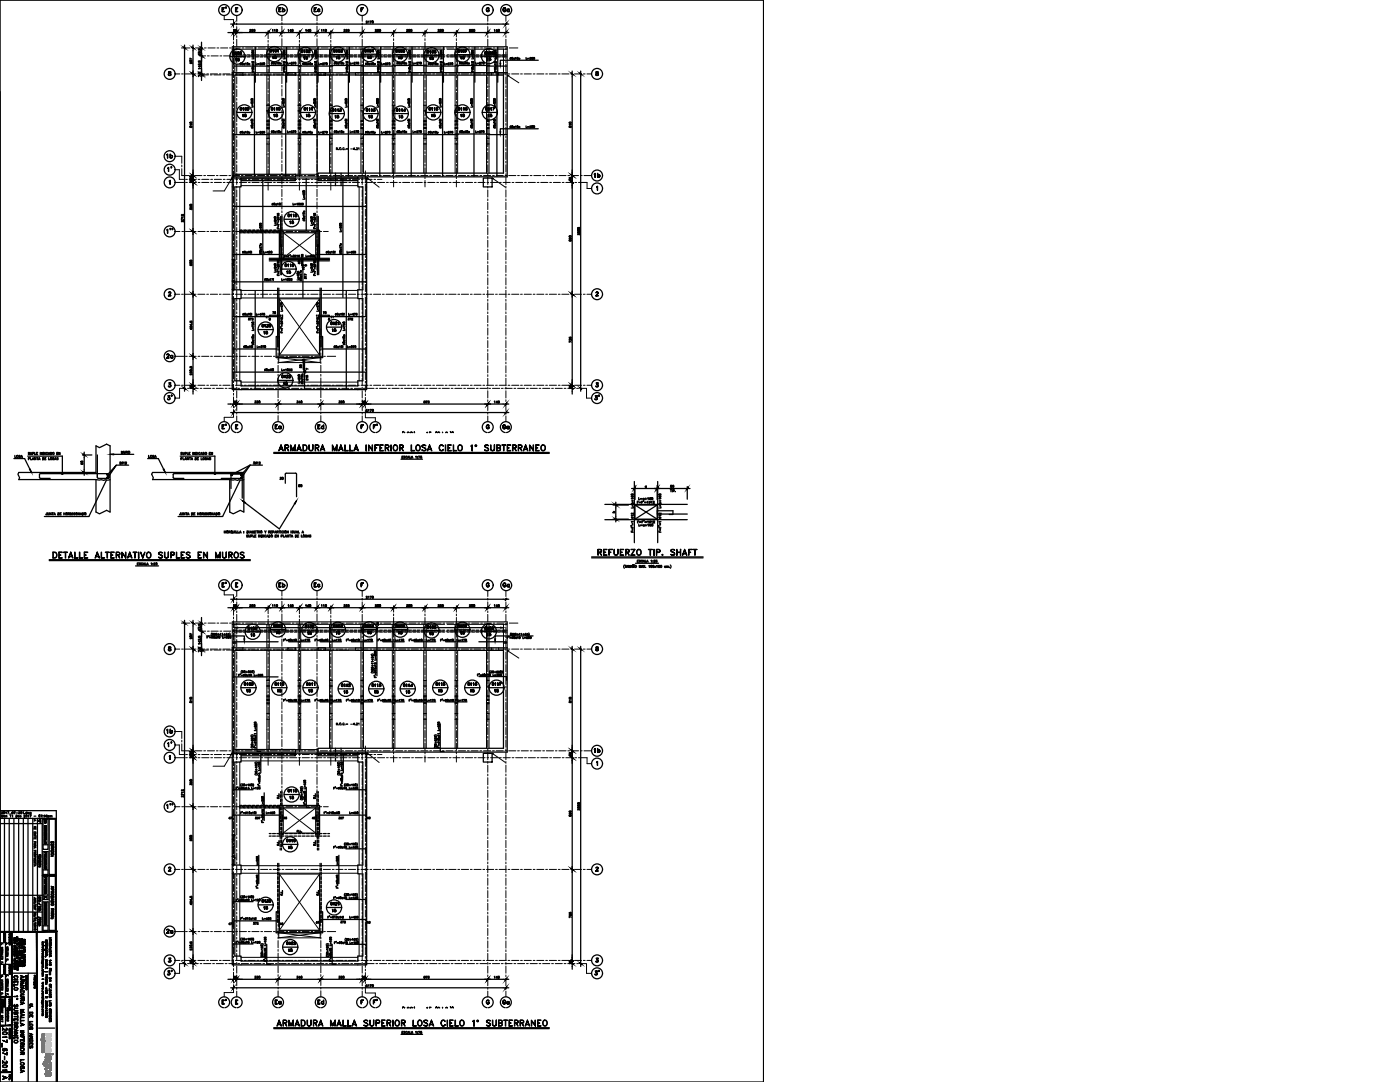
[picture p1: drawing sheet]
<svg xmlns="http://www.w3.org/2000/svg" width="279mm" height="216mm" viewBox="0 0 279 216" stroke-linecap="round" stroke-linejoin="round" font-family="sans-serif">
<defs><g id="words">
<g font-size="4">
<text x="32.5" y="81.1">3'</text>
<text x="121" y="81.1" transform="rotate(-90 121 81.1)">3'</text>
<text x="32.5" y="150.3">1'</text>
<text x="32.5" y="195.8">3'</text>
<text x="121" y="195.8" transform="rotate(-90 121 195.8)">3'</text>
</g>
<g font-size="3.5">
<text x="46.2" y="3.5" transform="rotate(-90 46.2 3.5)">E'</text>
<text x="54.7" y="3.5">Eb</text>
<text x="61.7" y="3.5">Ec</text>
<text x="99.5" y="3.5">Ga</text>
<text x="46.2" y="13.4">15</text>
<text x="53.6" y="13.1">15</text>
<text x="66.3" y="13.1">15</text>
<text x="72.7" y="13.1">15</text>
<text x="78.7" y="13.1">15</text>
<text x="91" y="13.1">15</text>
<text x="96.3" y="13.4">15</text>
<text x="32.5" y="32.8">1b</text>
<text x="32.5" y="35.3">1'</text>
<text x="117.8" y="36.7">1b</text>
<text x="32.5" y="72.7">2a</text>
<text x="46.2" y="86.8" transform="rotate(-90 46.2 86.8)">E'</text>
<text x="54" y="86.8">Ea</text>
<text x="62.4" y="86.8">Ed</text>
<text x="76.6" y="86.8" transform="rotate(-90 76.6 86.8)">F'</text>
<text x="99.5" y="86.8">Ga</text>
<text x="55" y="97">30</text>
<text x="43.4" y="118.2">E'</text>
<text x="54.7" y="118.2">Eb</text>
<text x="61.7" y="118.2">Ec</text>
<text x="99.5" y="118.2">Ga</text>
<text x="54.3" y="127.7">15</text>
<text x="72.7" y="127.7">15</text>
<text x="87.8" y="128.1" transform="rotate(-90 87.8 128.1)">15</text>
<text x="48.3" y="139.3">15</text>
<text x="54.7" y="139.3">15</text>
<text x="60.7" y="139.3">15</text>
<text x="67.7" y="139.7">15</text>
<text x="73.7" y="139.7">15</text>
<text x="80.1" y="139.7">15</text>
<text x="86.8" y="139.3">15</text>
<text x="93.1" y="139.3">15</text>
<text x="97.7" y="139.3">15</text>
<text x="32.5" y="147.5">1b</text>
<text x="117.8" y="151.3">1b</text>
<text x="44.8" y="185.9">47</text>
<text x="51.9" y="182.7">15</text>
<text x="55" y="185.9">46</text>
<text x="32.5" y="187.3">2a</text>
<text x="56.8" y="191.2">15</text>
<text x="43.4" y="201.4">E'</text>
<text x="54" y="201.4">Ea</text>
<text x="62.4" y="201.4">Ed</text>
<text x="73.7" y="201.4">F'</text>
<text x="99.5" y="201.4">Ga</text>
<text x="-.4" y="216.6">A</text>
</g>
<g font-size="3.1">
<text x="45.9" y="7.4">25</text>
<text x="80.1" y="7.4">250</text>
<text x="59.6" y="13.1">15</text>
<text x="85" y="13.1">15</text>
<text x="39.5" y="26.8" transform="rotate(-90 39.5 26.8)">810</text>
<text x="47.6" y="24.3">15</text>
<text x="53.6" y="24.3">15</text>
<text x="60.3" y="24.3">15</text>
<text x="66" y="24.7">15</text>
<text x="72.7" y="24.7">15</text>
<text x="78.7" y="24.7">15</text>
<text x="85.4" y="24.3">15</text>
<text x="91" y="24.3">15</text>
<text x="96.7" y="24.3">15</text>
<text x="115.4" y="26.8" transform="rotate(-90 115.4 26.8)">810</text>
<text x="39.5" y="37" transform="rotate(-90 39.5 37)">30</text>
<text x="115.4" y="37.4" transform="rotate(-90 115.4 37.4)">55</text>
<text x="56.8" y="45.9">15</text>
<text x="61" y="54" transform="rotate(-90 61 54)">60</text>
<text x="61.7" y="52.6" transform="rotate(-90 61.7 52.6)">10</text>
<text x="56.4" y="55.7">15</text>
<text x="62.1" y="55" transform="rotate(-90 62.1 55)">10</text>
<text x="53.6" y="63.9">75</text>
<text x="54.7" y="64.6" transform="rotate(-90 54.7 64.6)">11</text>
<text x="57.5" y="64.6" transform="rotate(-90 57.5 64.6)">11</text>
<text x="62.1" y="64.6">11</text>
<text x="63.5" y="63.9">75</text>
<text x="67.7" y="64.6" transform="rotate(-90 67.7 64.6)">11</text>
<text x="51.9" y="67.7">15</text>
<text x="65.3" y="67.4">15</text>
<text x="55.7" y="78">15</text>
<text x="59.6" y="73.4">10</text>
<text x="60.3" y="75.1">7</text>
<text x="62.1" y="75.8" transform="rotate(-90 62.1 75.8)">10</text>
<text x="39.5" y="78.7" transform="rotate(-90 39.5 78.7)">25</text>
<text x="45.9" y="81.5">25</text>
<text x="71.3" y="81.5">25</text>
<text x="115.4" y="78.7" transform="rotate(-90 115.4 78.7)">25</text>
<text x="58.6" y="98.4">50</text>
<text x="127.7" y="98.4">a</text>
<text x="133" y="98.4">80</text>
<text x="48.3" y="122.4" transform="rotate(-90 48.3 122.4)">25</text>
<text x="49" y="128.1">15</text>
<text x="60.7" y="127.7">15</text>
<text x="66.3" y="127.7">15</text>
<text x="78.7" y="127.7">15</text>
<text x="91" y="127.7">15</text>
<text x="96.3" y="128.1">15</text>
<text x="39.5" y="151.7" transform="rotate(-90 39.5 151.7)">30</text>
<text x="115.4" y="152" transform="rotate(-90 115.4 152)">55</text>
<text x="56.8" y="160.5">15</text>
<text x="6" y="165.1">A</text>
<text x="44.8" y="164.7">47</text>
<text x="55.7" y="164.7">46</text>
<text x="61.4" y="164.7">47</text>
<text x="72.3" y="164.7">46</text>
<text x="56.8" y="170.4">15</text>
<text x="62.1" y="185.6">47</text>
<text x="65.3" y="183.1">15</text>
<text x="72.3" y="185.6">46</text>
<text x="115.4" y="184.5" transform="rotate(-90 115.4 184.5)">725</text>
<text x="39.5" y="193.7" transform="rotate(-90 39.5 193.7)">25</text>
<text x="45.9" y="196.5">25</text>
<text x="71.3" y="196.5">25</text>
<text x="115.4" y="193.7" transform="rotate(-90 115.4 193.7)">25</text>
</g>
<g font-size="2.6">
<text x="121.4" y="103.4">b</text>
<text x="6.7" y="181.7">/</text>
</g>
</g></defs>
<!-- layer: 2017_67-101$0$RLE-MURO -->
<g fill="none" stroke="#000" stroke-width=".25">
<path d="M46.4 14.5v20.8h12.5v-.5h-12v-19.8h1.6v-.5M57.4 14.5h1.5v.5h-1.5zM63.5 14.5h1.5v.5h-1.5zM71 14.5h30.2v20.8h-37.7v-.8h37v-19.5h-29.5zM46.4 35.5h1.7v1.8h-1.2v14.5h-.5zM48.1 35.5h10.8v.5h-10.8M63.5 35.5h9.7v42.2h-26.8v-19.9h1.7v1.8h-1.2v16.4h1.2v1h23.3v-1h1v-16.4h-1v-1.8h1v-20.5h-1v-1.3h-7.9zM71.4 35.5h.1M96.5 35.5h1.7v1.8h-1.7zM55.8 45.9h8v5.9h-.8v-5.4h-6.5v5.4h-.7zM55.1 67.1h.7v3.7h8v-3.7h.6v4.3h-9.3zM46.4 129.3h2.1v.5h-1.6v19.8h12v.5h-12.5z"/>
<path d="M57.4 129.3h1.5v.5h-1.5zM63.5 129.3h1.5v.5h-1.5zM71 129.3h30.2v20.8h-37.7v-.8h37v-19.5h-29.5zM46.4 150.3h1.7v1.8h-1.2v14.5h-.5zM48.1 150.3h10.8v.5h-10.8M63.5 150.3h9.7v42.2h-26.8v-19.9h1.7v1.8h-1.2v16.4h1.2v1h23.3v-1h1v-16.4h-1v-1.8h1v-20.5h-1v-1.3h-7.9zM71.4 150.3h.1M96.5 150.3h1.7v1.8h-1.7zM55.8 160.7h8v5.9h-.8v-5.4h-6.5v5.4h-.7zM55.8 185.6h8v-3.7h.6v4.2h-9.3"/>
</g>
<!-- layer: 2017_67-101$0$RLE-LOSA -->
<path d="M56.5 51.5h6.5M55.6 71.4h8.3v.9h-8.3zM55.8 67.1v-7.5h8v7.5M56.5 166.2h6.5M55.6 186.1h8.3v1h-8.3zM55.8 181.9v-7.5h8v7.5" fill="none" stroke="#000" stroke-width=".2"/>
<!-- layer: 2017_67-101$0$RLA-HATCH2 -->
<g fill="none" stroke="#000" stroke-width=".25">
<path d="M46.4 56.1l.1-.2v.2zM46.4 52.7l.1-.1v.1zM46.4 53v.1M46.4 53.3h.1M46.4 54.3h.1M46.4 57.8h.1M46.4 57.7v.1M46.5 57.5h-.1M46.5 57h.1M46.5 52.2h.1M46.5 54.6h.1M46.5 56.8v.1"/>
<path d="M46.5 52.9l.2-.1zM46.5 56.2h.1M46.6 55.6h-.1M46.6 53.4v.1M46.6 55.9h.1M46.6 54.9l-.1 .1M46.6 54.7h.1M46.6 54.3h.1M46.6 55l.1 .1M46.6 53.7h.1M46.6 55.4h.1M46.7 53l-.1 .1"/>
<path d="M46.7 56.3h.1M46.7 52.4h-.1M46.7 54l-.1 .1zM46.7 51.9h.1M46.7 52.1h.1M46.8 56h.1M46.9 56.4h-.1l.1 .1M46.9 56.5h.1M47.9 46.4h.1M48.1 45.9l-.2 .2M48.3 45.9l.4 .5M48.9 45.9l-.5 .5"/>
<path d="M49.1 45.9l.5 .5M49.8 45.9l-.5 .5M50 45.9l.4 .5M50.6 45.9l-.5 .5M50.8 45.9l.5 .5M51.5 45.9l-.6 .5M51.6 45.9l.5 .5M52.3 45.9l-.5 .5M52.5 45.9l.5 .5M53.1 45.9l-.5 .5M53.3 45.9l.5 .5M54 45.9l-.5 .5"/>
<path d="M54.2 45.9l.5 .5M54.8 45.9l-.5 .5M55 45.9l.5 .5M55.7 45.9l-.5 .5M46.4 170.9l.1-.2v.2h-.1M46.4 167.4l.1-.1zM46.4 172.6h.1M46.4 167.8v.1M46.4 168.1h.1M46.4 169v.1M46.5 172.3h-.1M46.5 171.8h.1"/>
<path d="M46.5 167h.1M46.5 169.4h.1M46.5 171.6h.1M46.5 167.7l.2-.1zM46.5 171h.1M46.6 170.3l-.1 .1M46.6 170.1h.1M46.6 168.2v.1M46.6 170.6v.1M46.6 169.7h-.1M46.6 169.1h.1M46.6 169.8h.1"/>
<path d="M46.6 168.4v.1M46.7 167.8h-.1M46.7 169.4l-.1 .1M46.7 171v.1M46.7 167.2h-.1M46.7 166.7h.1M46.7 168.8l-.1 .1zM46.7 166.8l.1 .1M46.8 170.8h.1M46.9 171.3h.1M46.9 171.2h-.1l.1 .1M47.9 161.2h.1"/>
<path d="M48.1 160.7l-.2 .2M48.3 160.7l.4 .5M48.9 160.7l-.5 .5M49.1 160.7l.5 .5M49.8 160.7l-.5 .5M50 160.7l.4 .5M50.6 160.7l-.5 .5M50.8 160.7l.5 .5M51.5 160.7l-.6 .5M51.6 160.7l.5 .5M52.3 160.7l-.5 .5M52.5 160.7l.5 .5"/>
<path d="M53.1 160.7l-.5 .5M53.3 160.7l.5 .5M54 160.7l-.5 .5M54.2 160.7l.5 .5M54.8 160.7l-.5 .5M55 160.7l.5 .5M55.7 160.7l-.5 .5"/>
</g>
<!-- layer: 2017_67-101$0$RLA-SEGMENTOS1 -->
<g fill="none" stroke="#000" stroke-width=".25">
<path d="M47.9 45.9h.4M47.9 46.4h.4M48.6 45.9h.5M48.6 46.4h.5M49.4 45.9h.6M49.4 46.4h.6M50.2 45.9h.6M50.2 46.4h.6M51.1 45.9h.6M51.1 46.4h.6M51.9 45.9h.6M51.9 46.4h.6"/>
<path d="M52.8 45.9h.6M52.8 46.4h.6M53.6 45.9h.6M53.6 46.4h.6M54.5 45.9h.6M54.5 46.4h.6M55.3 45.9h.5M55.3 46.4h.5M47.9 160.7h.4M48.6 160.7h.5M48.6 161.2h.5M49.4 160.7h.6"/>
<path d="M49.4 161.2h.6M50.2 160.7h.6M50.2 161.2h.6M51.1 160.7h.6M51.1 161.2h.6M51.9 160.7h.6M51.9 161.2h.6M52.8 160.7h.6M52.8 161.2h.6M53.6 160.7h.6M53.6 161.2h.6M54.5 160.7h.6"/>
<path d="M54.5 161.2h.6M55.3 160.7h.5"/>
</g>
<!-- layer: 2017_67-101$0$RLE-VIGA -->
<g fill="none" stroke="#000" stroke-width=".2">
<path d="M46.4 9.8v-.5h54.8v5.2M46.9 9.8h8M48.5 15h8.9M48.5 14.5h8.9M53.3 9.8v4.7M53.3 15v19.8M53.7 9.8v4.7M53.7 15v19.8M55.4 9.8h8.1M58.9 15h12.1M58.9 14.5h12.1M59.5 9.8v4.7"/>
<path d="M59.5 15v19.8M60 9.8v4.7M60 15v19.8M64 9.8h8v4.7M65.8 9.8v4.7M65.8 15v19.5M66.3 9.8v4.7M66.3 15v19.5M72 15v19.5M72.5 15v19.5M78.3 9.8v4.7M78.3 15v19.5"/>
<path d="M78.8 9.8v4.7M78.8 15v19.5M80.4 9.8h-7.9v4.7M80.9 9.8h7.8M84.6 9.8v4.7M84.6 15v19.5M85.1 9.8v4.7M85.1 15v19.5M89.2 9.8h7.9M90.8 9.8v4.7M90.8 15v19.5M91.3 9.8v4.7"/>
<path d="M91.3 15v19.5M97.1 15v19.5M97.6 15v19.5M97.6 9.8h2.9v4.7M47.9 37.3v20.5M48.1 37h23.3M48.1 35.5h10.6M58.9 35.5h12.5M58.9 35.3h4.6M58.9 34.8h4.6M71.7 37.3v20.5M46.4 51.8v.1"/>
<path d="M46.4 57.8h.1M47.9 59.6v16.4M48.1 59.5h23.3M48.1 58h23.3M71.7 59.6v16.4M48.1 76.2h23.3M46.4 129.3v-5.2h54.8v5.2M48.5 129.8h8.9M48.5 129.3h8.9M53.3 124.6v4.7M53.3 129.8v19.8M53.7 124.6v4.7"/>
<path d="M53.7 129.8v19.8M54.9 124.6h-8v4.7M55.4 124.6h8.1M58.9 129.8h12.1M58.9 129.3h12.1M59.5 124.6v4.7M59.5 129.8v19.8M60 124.6v4.7M60 129.8v19.8M64 124.6h8v4.7M65.8 124.6v4.7M65.8 129.8v19.5"/>
<path d="M66.3 124.6v4.7M66.3 129.8v19.5M72 129.8v19.5M72.5 129.8v19.5M78.3 124.6v4.7M78.3 129.8v19.5M78.8 124.6v4.7M78.8 129.8v19.5M80.4 124.6h-7.9v4.7M80.9 124.6h7.8M84.6 129.8v19.5M85.1 129.8v19.5"/>
<path d="M89.2 124.6h7.9v4.7M90.8 124.6v4.7M90.8 129.8v19.5M91.3 124.6v4.7M91.3 129.8v19.5M97.1 129.8v19.5M97.6 129.3v-4.7h2.9v4.7M97.6 129.8v19.5M47.9 152.1v20.5M48.1 151.8h23.3M48.1 150.3h10.6M58.9 150.3h12.5"/>
<path d="M58.9 150.1h4.6M58.9 149.6h4.6M71.7 152.1v20.5M46.4 166.6h.1M46.4 172.6h.1M47.9 174.4v16.4M48.1 174.2h23.3M48.1 172.7h23.3M71.7 174.4v16.4M48.1 191h23.3"/>
</g>
<!-- layer: 2017_67-101$0$RLA-MURO DILATADO -->
<path d="M46.4 51.9h.5v5.9h-.5zM46.4 166.6h.5v6h-.5z" fill="none" stroke="#000" stroke-width=".25"/>
<!-- layer: 2017_67-101$0$RLA-MURO INV DILATADO -->
<g fill="none" stroke="#000" stroke-width=".25">
<path d="M50.2 11h.5M50.2 11.3h.5M51 11h.6M51 11.3h.6M51.9 11h.5M51.9 11.3h.5M57.9 11h.5M57.9 11.3h.5M64 11h.5M64 11.3h.5M64.7 11h.6M64.7 11.3h.6"/>
<path d="M69.8 11h.6M69.8 11.3h.6M70.7 11h.5M70.7 11.3h.5M76.6 11h.6M76.6 11.3h.6M82.4 11h.6M82.4 11.3h.6M83.2 11h.6M83.2 11.3h.6M89.2 11h.4M89.2 11.3h.4"/>
<path d="M95 11h.5M95 11.3h.5M100.1 11h.6M100.1 11.3h.6M53.3 27.6h.4M53.3 28.7h.4M53.3 25.5h.4M53.3 25.6h.4M59.5 27.6h.5M59.5 28.7h.5M59.5 25.5h.5M59.5 25.6h.5"/>
<path d="M65.8 27.6h.5M65.8 28.7h.5M65.8 21h.5M67 34.5v.8M67 35.5v.7M67 36.4v.6M68.1 34.5v.8M68.1 35.5v.7M68.1 36.4v.6M72 27.6h.5M72 28.7h.5M72 21h.5"/>
<path d="M78.3 27.6h.5M78.3 28.7h.5M78.3 21h.5M84.6 27.6h.5M84.6 28.7h.5M84.6 25.5h.5M84.6 25.6h.5M90.8 27.6h.5M90.8 28.7h.5M90.8 25.5h.5M90.8 25.6h.5M97.1 27.6h.5"/>
<path d="M97.1 28.7h.5M97.1 25.5h.5M97.1 25.6h.5M46.9 125.8h.5M46.9 126.1h.5M47.6 125.8h.6M47.6 126.1h.6M53.3 135.8h.4M53.3 136.9h.4M53.3 139.6h.4M53.3 139.7h.4M53.3 138.9h.4"/>
<path d="M53.3 139h.4M57.9 125.8h.5M57.9 126.1h.5M58.7 125.8h.6M58.7 126.1h.6M59.6 125.8h.5M59.6 126.1h.5M64.7 125.8h.6M64.7 126.1h.6M65.8 135.8h.5M65.8 136.9h.5M65.8 139.6h.5"/>
<path d="M65.8 139.7h.5M65.8 138.9h.5M65.8 139h.5M69.8 125.8h.6M69.8 126.1h.6M70.7 125.8h.5M70.7 126.1h.5M72 135.8h.5M72 136.9h.5M72 139.6h.5M72 139.7h.5M72 138.9h.5"/>
<path d="M72 139h.5M76.6 125.8h.6M76.6 126.1h.6M77.4 125.8h.6M77.4 126.1h.6M78.3 135.8h.5M78.3 136.9h.5M78.3 139.6h.5M78.3 139.7h.5M78.3 138.9h.5M78.3 139h.5M82.4 125.8h.6"/>
<path d="M82.4 126.1h.6M83.2 125.8h.6M83.2 126.1h.6M84.6 135.8h.5M84.6 136.9h.5M84.6 139.6h.5M84.6 139.7h.5M84.6 138.9h.5M84.6 139h.5M89.2 125.8h.4M89.2 126.1h.4M89.9 125.8h.6"/>
<path d="M89.9 126.1h.6M90.8 135.8h.5M90.8 136.9h.5M90.8 139.6h.5M90.8 139.7h.5M90.8 138.9h.5M90.8 139h.5M95 125.8h.5M95 126.1h.5M100.1 125.8h.6M100.1 126.1h.6M53.3 142.4h.4"/>
<path d="M53.3 143.5h.4M53.3 140.2h.4M53.3 140.4h.4M59.5 142.4h.5M59.5 143.5h.5M65.8 142.4h.5M65.8 143.5h.5M65.8 140.2h.5M65.8 140.4h.5M67 149.3v.8M67 150.3v.6M67 151.2v.6"/>
<path d="M68.1 149.3v.8M68.1 150.3v.6M68.1 151.2v.6M72 142.4h.5M72 143.5h.5M72 140.2h.5M72 140.4h.5M78.3 142.4h.5M78.3 143.5h.5M78.3 140.2h.5M78.3 140.4h.5M84.6 142.4h.5"/>
<path d="M84.6 143.5h.5M84.6 140.2h.5M84.6 140.4h.5M90.8 142.4h.5M90.8 143.5h.5M90.8 140.2h.5M90.8 140.4h.5M97.1 142.4h.5M97.1 143.5h.5"/>
</g>
<!-- layer: 2017_67-101$0$RLE-PROYECCION -->
<g fill="none" stroke="#000" stroke-width=".2">
<path d="M63.5 9.8h.5M63.5 11h.5M63.5 11.3h.5M72 14.5v.5M72.5 14.5v.5M97.1 14.5v.3M97.6 14.5v.3M98.1 14.5v.5M99.5 14.5v.5M100.5 9.8h.7M100.5 14.5v.5M100.7 11h.5"/>
<path d="M100.7 11.3h.5M46.4 124.6h.5M46.4 125.8h.5M46.4 126.1h.5M72 129.3v.5M72.5 129.3v.5M97.1 129.3v.3M97.6 129.3v.3M98.1 129.3v.5M99.5 129.3v.5M100.5 124.6h.7M100.5 129.3v.5"/>
<path d="M100.7 125.8h.5M100.7 126.1h.5"/>
</g>
<!-- layer: 2017_67-101$0$RLE-VANOS -->
<path d="M55.8 59.6l8 11.2M56.5 46.4l6.5 5.1M63 46.4l-6.5 5.1M63.8 59.6l-8 11.2M55.6 71.4l8.3 .9M63.9 71.4l-8.3 .9M55.8 174.4l8 11.2M56.5 161.2l6.5 5M63 161.2l-6.5 5M63.8 174.4l-8 11.2M55.6 186.1l8.3 1M63.9 186.1l-8.3 1" fill="none" stroke="#000" stroke-width=".2"/>
<!-- layer: 2017_67-101$0$RLE-EJES -->
<g fill="none" stroke="#000" stroke-width=".2">
<path d="M35 14.8h.9M36.2 9.6h1.7M36.2 14.8h.4M37 14.8h1.4M38.3 9.6h.4M38.8 14.8h.3M39 9.6h1.4M39.5 14.8h1.4M39.8 14.9h1.8M39.8 11.2h1.2M40.8 9.6h.3M41.3 14.8h.3"/>
<path d="M41.4 11.2h.4M41.5 9.6h1.4M42 14.9h.3M42 14.8h1.4M42.1 11.2h1.5M42.7 14.9h1.4M43.3 9.6h.4M43.8 14.8h.3M43.9 11.2h.4M44 9.6h1.4M44.5 14.9h.3M44.5 14.8h1.4"/>
<path d="M44.6 11.2h1.5M45.2 14.9h1.4M46.3 14.8h.3M46.6 8.3v.4M46.6 9.1v1.4M46.6 14.1v1.4M46.6 15.9v.3M46.6 16.6v1.4M46.6 18.4v.3M46.6 19.1v1.4M47 14.9h.3M47 14.8h1.4"/>
<path d="M47.2 7.8v1.4M47.2 14.6v.4M47.2 15.3v1.5M47.2 17.1v.4M47.2 17.8v1.5M47.2 19.6v.4M47.7 14.9h1.4M48.8 14.8h.3M49 9.6h1.5M49.5 14.9h.3M49.5 14.8h1.4M49.6 11.2h1.5"/>
<path d="M50.2 14.9h1.4M50.8 9.6h.4M51.3 14.8h.3M51.4 11.2h.4M51.5 9.6h1.5M52 14.9h.3M52 14.8h1.4M52.1 11.2h1.5M52.7 14.9h1.4M53.5 6.1v1.6M53.5 8.1v.3M53.5 8.8v1.4"/>
<path d="M53.5 13.8v1.4M53.5 15.6v.3M53.5 16.3v1.4M53.5 18.1v.3M53.5 18.8v1.4M53.8 14.8h.3M54.5 14.9h.4M54.5 14.8h1.4M55.2 14.9h1.4M56.3 4.5v.4M56.3 5.2v1.4M56.3 7v.4"/>
<path d="M56.3 7.7v1.5M56.3 14.5v.4M56.3 15.2v1.5M56.3 17v.4M56.3 17.7v1.5M56.3 19.5v.4M56.3 14.8h.3M56.5 9.6h1.5M57 14.9h.4M57 14.8h1.4M57.2 11.2h1.4M57.7 14.9h1.4"/>
<path d="M58.3 9.6h.4M58.8 14.8h.4M59.5 14.9h.4M59.5 14.8h1.4M59.8 6.1v1.6M59.8 8.1v.3M59.8 8.8v1.4M59.8 13.8v1.4M59.8 15.6v.3M59.8 16.3v1.4M59.8 18.1v.3M59.8 18.8v1.4"/>
<path d="M60.2 14.9h1.5M61.3 14.8h.4M62 14.9h.4M62 14.8h1.5M62.2 11.2h1.4M62.7 14.9h1.5M63.3 4.5v.4M63.3 5.2v1.4M63.3 7v.4M63.3 7.7v1.5M63.3 12.7v1.5M63.3 14.5v.4"/>
<path d="M63.3 15.2v1.5M63.3 17v.4M63.3 17.7v1.5M63.3 19.5v.4M63.4 9.6h.3M63.8 14.8h.4M63.9 11.2h.4M64.1 9.6h1.4M64.5 14.9h.4M64.5 14.8h1.5M64.7 11.2h1.4M65.2 14.9h1.5"/>
<path d="M66 6.1v1.6M66 8.1v.3M66 8.8v1.4M66 13.8v1.4M66 15.6v.3M66 16.3v1.4M66 18.1v.3M66 18.8v1.4M66.3 14.8h.4M67 14.9h.4M67 14.8h1.5M67.7 14.9h1.9"/>
<path d="M68.8 14.8h.4M69.1 9.6h1.4M69.5 14.8h1.5M69.7 11.2h1.4M70.9 9.6h.3M71.3 14.8h.4M72.1 14.8h1.4M72.3 3.1v1.2M72.3 4.6v.4M72.3 5.3v1.5M72.3 7.1v.4M72.3 7.8v1.4"/>
<path d="M72.3 14.6v.4M72.3 15.3v1.5M72.3 17.1v.4M72.3 17.8v1.5M72.3 19.6v.4M73.8 14.8h.4M74.5 14.8h1.5M76.3 14.8h.4M76.5 11.2h.3M76.6 9.6h1.4M77 14.8h1.5M77.2 11.2h1.4"/>
<path d="M78.5 6.1v1.3M78.5 7.7v.4M78.5 8.4v1.5M78.5 13.5v1.4M78.5 15.2v.4M78.5 16v1.4M78.5 17.7v.4M78.5 18.5v1.4M78.8 14.8h.4M79.6 14.8h1.4M81.3 14.8h.4M81.6 9.6h1.4"/>
<path d="M82.1 14.8h1.4M82.2 11.2h1.4M83.4 9.6h.4M83.9 14.8h.3M84.6 14.8h1.4M84.8 6.1v1.3M84.8 7.7v.4M84.8 8.4v1.5M84.8 13.5v1.4M84.8 15.2v.4M84.8 16v1.4M84.8 17.7v.4"/>
<path d="M84.8 18.5v1.4M86.4 14.8h.3M87.1 14.8h1.4M88.9 14.8h.3M89 11.2h.4M89.1 9.6h1.5M89.6 14.8h1.4M89.7 11.2h1.5M91.1 6.1v1.3M91.1 7.7v.4M91.1 8.4v1.5M91.1 13.5v1.4"/>
<path d="M91.1 15.2v.4M91.1 16v1.4M91.1 17.7v.4M91.1 18.5v1.4M91.4 14.8h.3M92.1 14.8h1.4M93.9 14.8h.3M94.1 9.6h1.5M94.6 14.8h1.4M94.7 11.2h1.5M96.4 14.8h.3M97.1 14.8h1.4"/>
<path d="M97.3 3.1v1.2M97.3 4.6v.4M97.3 5.3v1.5M97.3 7.1v.4M97.3 7.8v1.4M97.3 14.6v.4M97.3 15.3v1.5M97.3 17.1v.4M97.3 17.8v1.5M97.3 19.6v.4M98.9 14.8h.4M99.1 9.6h1.5"/>
<path d="M99.6 14.8h1.4M99.7 11.2h1.3M100.9 9.6h.4M101 4.6v.4M101 5.3v1.5M101 7.1v.4M101 7.8v1.4M101 9.6v.4M101 10.3v1.5M101 12.1v.4M101 12.8v1.5M101 14.6v.4"/>
<path d="M101 15.3v1.5M101 17.1v.4M101 17.8v1.5M101 19.6v.4M101.4 14.8h.3M101.6 9.6h1.8M102.1 14.8h1.4M103.9 14.8h.3M104.6 14.8h1.4M106.4 14.8h.4M107.1 14.8h1.4M108.9 14.8h.4"/>
<path d="M109.6 14.8h1.5M111.4 14.8h.4M112.1 14.8h1.5M113.9 14.8h.4M114.6 14.8h1.5M116.4 14.8h.4M117.1 14.8h1M40.3 35.8h1.4M40.3 36.4h1.4M40.7 35h.3M41.4 35h1.4M42.1 35.8h.3"/>
<path d="M42.1 36.4h.3M42.8 35.8h1.4M42.8 36.4h1.4M43.2 35h.3M43.9 35h1.4M44.6 35.8h.3M44.6 36.4h.3M45.3 35.8h1.4M45.3 36.4h1.4M45.7 35h.3M46.4 35h1.4M46.6 24.1v1.4"/>
<path d="M46.6 25.9v.3M46.6 26.6v1.4M46.6 28.4v.3M46.6 29.1v1.4M46.6 30.9v.3M46.6 31.6v1.4M46.6 33.4v.4M46.6 34.1v1.4M46.6 35.9v.4M46.6 36.6v1.5M46.6 38.4v.4M46.6 39.1v1.5"/>
<path d="M47.1 35.8h.3M47.1 36.4h.3M47.2 20.4v1.4M47.2 25.4v1.4M47.2 27.2v.3M47.2 27.9v1.4M47.2 29.7v.3M47.2 30.4v1.4M47.2 32.2v.3M47.2 32.9v1.4M47.2 34.7v.3M47.2 35.4v1.4"/>
<path d="M47.2 37.2v.3M47.2 37.9v1.4M47.2 39.7v.3M47.8 35.8h1.4M47.8 36.4h1.4M48.2 35h.3M48.9 35h1.4M49.6 35.8h.3M49.6 36.4h.3M50.3 35.8h1.4M50.3 36.4h1.4M50.7 35h.4"/>
<path d="M51.4 35h1.4M52.1 35.8h.3M52.1 36.4h.3M52.8 35.8h1.4M52.8 36.4h1.4M53.2 35h.4M53.5 20.6v.3M53.5 25.6v.4M53.5 26.3v1.4M53.5 28.1v.4M53.5 28.8v1.4M53.5 30.6v.4"/>
<path d="M53.5 31.3v1.4M53.5 33.1v.4M53.5 33.8v1.5M53.5 35.6v.4M53.5 36.3v1.6M53.9 35h1.5M54.6 35.8h.3M54.6 36.4h.3M55.3 35.8h1.4M55.3 36.4h1.4M55.7 35h.3M56.3 20.3v1.4"/>
<path d="M56.3 25.3v1.4M56.3 27.1v.3M56.3 27.8v1.4M56.3 29.5v.4M56.3 30.3v1.4M56.3 32.1v.3M56.3 32.8v1.4M56.3 34.6v.3M56.3 35.3v1.4M56.3 37.1v.3M56.3 37.8v1.4M56.3 39.6v.3"/>
<path d="M56.4 35h1.4M57.1 35.8h.3M57.1 36.4h.3M57.8 35.8h1.4M57.8 36.4h1.4M58.2 35h.4M58.9 35h1.4M59.6 35.8h.3M59.6 36.4h.3M59.8 20.6v.3M59.8 25.6v.4M59.8 26.3v1.4"/>
<path d="M59.8 28.1v.4M59.8 28.8v1.4M59.8 30.6v.4M59.8 31.3v1.4M59.8 33.1v.4M59.8 33.8v1.5M59.8 35.6v.4M59.8 36.3v1.6M60.3 35.8h1.4M60.3 36.4h1.4M60.7 35h.4M61.4 35h1.5"/>
<path d="M62.1 35.8h.4M62.1 36.4h.4M62.8 35.8h1.4M62.8 36.4h1.4M63.2 35h.4M63.3 20.3v1.4M63.3 25.3v1.4M63.3 27.1v.3M63.3 27.8v1.4M63.3 29.5v.4M63.3 30.3v1.4M63.3 32.1v.3"/>
<path d="M63.3 32.8v1.4M63.3 34.6v.3M63.3 35.3v1.4M63.3 37.1v.3M63.3 37.8v1.4M63.3 39.6v.3M63.9 35h1.5M64.6 35.8h.4M64.6 36.4h.4M65.3 35.8h1.5M65.3 36.4h1.5M65.7 35h.4"/>
<path d="M66 20.6v.3M66 25.6v.4M66 26.3v1.4M66 28.1v.4M66 28.8v1.4M66 30.6v.4M66 31.3v1.4M66 33.1v.4M66 33.8v1.5M66 35.6v.4M66 36.3v1.6M66.4 35h1.5"/>
<path d="M67.1 35.8h.4M67.1 36.4h.4M67.8 35.8h1.5M67.8 36.4h1.5M68.2 35h.4M68.9 35h1.5M69.6 35.8h.4M69.6 36.4h.4M70.3 35.8h1.5M70.3 36.4h1.5M70.7 35h.4M71.4 35h1.5"/>
<path d="M72.1 35.8h.4M72.1 36.4h.4M72.3 20.4v1.4M72.3 25.4v1.4M72.3 27.2v.3M72.3 27.9v1.4M72.3 29.7v.3M72.3 30.4v1.4M72.3 32.2v.3M72.3 32.9v1.4M72.3 34.7v.3M72.3 35.4v1.4"/>
<path d="M72.3 37.2v.3M72.3 37.9v1.4M72.3 39.7v.3M72.8 35.8h1.5M72.8 36.4h1.5M72.9 34.1v1.5M72.9 36v.4M72.9 36.7v1.4M72.9 38.5v.4M72.9 39.2v1.4M73.2 35h.4M74 35h1.4"/>
<path d="M74.6 35.8h.4M74.6 36.4h.4M75.3 35.8h.9M75.4 36.4h1.4M75.7 35h.4M76.5 35h1.4M77.1 36.4h.4M77.9 36.4h1.4M78.3 35h.3M78.5 20.3v.3M78.5 21v1.4M78.5 26v1.4"/>
<path d="M78.5 27.8v.3M78.5 28.5v1.4M78.5 30.3v.3M78.5 31v1.4M78.5 32.8v.3M78.5 33.5v1.4M78.5 35.3v.3M78.5 36v1.3M79 35h1.4M79.7 36.4h.3M80.3 36.4h1.5M80.8 35h.3"/>
<path d="M81.5 35h1.4M82.1 36.4h.4M82.9 36.4h1.4M83.2 35h.4M84 35h1.4M84.6 36.4h.4M84.8 20.3v.3M84.8 25.3v.3M84.8 26v1.4M84.8 27.8v.3M84.8 28.5v1.4M84.8 30.3v.3"/>
<path d="M84.8 31v1.4M84.8 32.8v.3M84.8 33.5v1.4M84.8 35.3v.3M84.8 36v1.3M85.4 36.4h1.4M85.8 35h.3M86.5 35h1.4M87.2 36.4h.3M87.9 36.4h1.4M88.3 35h.3M89 35h1.4"/>
<path d="M89.7 36.4h.3M90.4 36.4h1.4M90.8 35h.3M91.1 20.3v.3M91.1 25.3v.3M91.1 26v1.4M91.1 27.8v.3M91.1 28.5v1.4M91.1 30.3v.3M91.1 31v1.4M91.1 32.8v.3M91.1 33.5v1.4"/>
<path d="M91.1 35.3v.3M91.1 36v1.3M91.5 35h1.4M92.2 36.4h.3M92.9 36.4h1.4M93.3 35h.3M94 35h1.4M94.7 36.4h.3M95.4 36.4h1.4M95.8 35h.3M96.5 35h1.4M97.2 36.4h.3"/>
<path d="M97.3 20.4v1.4M97.3 25.4v1.4M97.3 27.2v.3M97.3 27.9v1.4M97.3 29.7v.3M97.3 30.4v1.4M97.3 32.2v.3M97.3 32.9v1.4M97.3 34.7v.3M97.3 35.4v1.4M97.3 37.2v.3M97.3 37.9v1.4"/>
<path d="M97.3 39.7v.3M97.9 36.4h1.4M98.3 35h.4M99 35h1.4M99.7 36.4h.3M100.4 36.4h1.4M100.8 35h.4M101 20.4v1.4M101 22.1v.4M101 22.9v1.4M101 24.6v.4M101 25.4v1.4"/>
<path d="M101 27.2v.3M101 27.9v1.4M101 29.7v.3M101 30.4v1.4M101 32.2v.3M101 32.9v1.4M101 34.7v.3M101 35.4v1.4M101 37.2v.3M101 37.9v1.4M101 39.7v.3M101.5 35h1.5"/>
<path d="M102.2 36.4h.4M102.9 36.4h1.4M103.3 35h.4M104 35h1.5M104.7 36.4h.4M105.4 36.4h1.4M105.8 35h.4M106.5 35h1.5M107.2 36.4h.4M107.9 36.4h1.4M108.3 35h.4M109 35h1.5"/>
<path d="M109.7 36.4h.4M110.4 36.4h1.4M110.8 35h.4M111.5 35h1.5M115.4 36.4h1.8M116.5 35h1.6M35 46.2h.9M35 58.7h.9M36.2 58.7h.4M36.3 46.2h.3M37 58.7h1.4M37 46.2h1.4"/>
<path d="M38.8 58.7h.3M38.8 46.2h.3M39.5 58.7h1.4M39.5 46.2h1.4M41.3 58.7h.3M41.3 46.2h.4M42 58.7h1.4M42 46.2h1.4M43.8 58.7h.3M43.8 46.2h.4M44.5 58.7h1.4M44.5 46.2h1.5"/>
<path d="M46.3 58.7h.3M46.3 46.2h.4M46.6 40.9v.4M46.6 41.6v1.5M46.6 43.4v.4M46.6 44.1v1.5M46.6 45.9v.4M46.6 46.7v1.4M46.6 48.4v.4M46.6 49.1v1.5M46.6 50.9v.4M46.6 51.6v1.5"/>
<path d="M46.6 53.4v.4M46.6 54.2v1.4M46.6 55.9v.4M46.6 56.7v1.4M46.6 58.5v.3M46.6 59.2v1.4M47 58.7h1.4M47 46.2h1.5M47.2 40.4v1.4M47.2 42.2v.3M47.2 42.9v1.4M47.2 44.7v.3"/>
<path d="M47.2 45.4v1.4M47.2 47.2v.4M47.2 47.9v1.4M47.2 49.7v.4M47.2 50.4v1.5M47.2 52.2v.4M47.2 52.9v1.5M47.2 54.7v.4M47.2 55.4v1.5M47.2 57.2v.4M47.2 57.9v1.5M47.2 59.7v.4"/>
<path d="M48.8 58.7h.3M48.8 46.2h.4M49.5 58.7h1.4M49.5 46.2h1.4M51.3 58.7h.3M51.3 46.2h.4M52 58.7h1.4M52 46.2h1.5M53.8 58.7h.3M53.8 46.2h.4M54.5 58.7h1.4M54.5 46.2h1.5"/>
<path d="M56.3 40.3v1.4M56.3 42.1v.3M56.3 47.1v.4M56.3 47.8v1.4M56.3 49.6v.4M56.3 50.3v1.5M56.3 52.1v.4M56.3 58.7h.3M57 58.7h1.4M58.8 58.7h.4M59.5 58.7h1.4M61.3 58.7h.4"/>
<path d="M61.3 46.2h.4M62 58.7h1.5M62.1 46.2h1.4M63.3 40.3v1.4M63.3 42.1v.3M63.3 42.8v1.4M63.3 44.6v.4M63.3 45.3v1.4M63.3 47.1v.4M63.3 47.8v1.4M63.3 49.6v.4M63.3 50.3v1.5"/>
<path d="M63.3 52.1v.4M63.3 52.8v1.1M63.8 58.7h.4M63.8 46.2h.4M64.5 58.7h1.5M64.6 46.2h.9M66.3 58.7h.4M67 58.7h1.5M68.8 58.7h.4M69.5 58.7h1.5M71.3 58.7h.4M72.1 58.7h1.4"/>
<path d="M72.3 40.4v1.4M72.3 42.2v.3M72.3 42.9v1.4M72.3 44.7v.3M72.3 45.4v1.4M72.3 47.2v.4M72.3 47.9v1.4M72.3 49.7v.4M72.3 50.4v1.5M72.3 52.2v.4M72.3 52.9v1.5M72.3 54.7v.4"/>
<path d="M72.3 55.4v1.5M72.3 57.2v.4M72.3 57.9v1.5M72.3 59.7v.4M72.9 41v.4M72.9 41.7v1.5M72.9 43.5v.4M72.9 44.2v1.5M72.9 46v.4M72.9 46.7v1.5M72.9 48.5v.4M72.9 49.2v1.5"/>
<path d="M72.9 51v.4M72.9 51.8v1.4M72.9 53.5v.4M72.9 54.3v1.4M72.9 56v.4M72.9 56.7v1.5M72.9 58.5v.4M72.9 59.3v1.4M73.8 58.7h.4M74.5 58.7h1.5M76.3 58.7h.4M77 58.7h1.5"/>
<path d="M78.8 58.7h.4M79.6 58.7h1.4M81.3 58.7h.4M82.1 58.7h1.4M83.9 58.7h.3M84.6 58.7h1.4M86.4 58.7h.3M87.1 58.7h1.4M88.9 58.7h.3M89.6 58.7h1.4M91.4 58.7h.3M92.1 58.7h1.4"/>
<path d="M93.9 58.7h.3M94.6 58.7h1.4M96.4 58.7h.3M97.1 58.7h1.4M97.3 40.4v1.4M97.3 42.2v.3M97.3 42.9v1.4M97.3 44.7v.3M97.3 45.4v1.4M97.3 47.2v.4M97.3 47.9v1.4M97.3 49.7v.4"/>
<path d="M97.3 50.4v1.5M97.3 52.2v.4M97.3 52.9v1.5M97.3 54.7v.4M97.3 55.4v1.5M97.3 57.2v.4M97.3 57.9v1.5M97.3 59.7v.4M98.9 58.7h.4M99.6 58.7h1.4M101 40.4v1.4M101 42.2v.3"/>
<path d="M101 42.9v1.4M101 44.7v.3M101 45.4v1.4M101 47.2v.4M101 47.9v1.4M101 49.7v.4M101 50.4v1.5M101 52.2v.4M101 52.9v1.5M101 54.7v.4M101 55.4v1.5M101 57.2v.4"/>
<path d="M101 57.9v1.5M101 59.7v.4M101.4 58.7h.3M102.1 58.7h1.4M103.9 58.7h.3M104.6 58.7h1.4M106.4 58.7h.4M107.1 58.7h1.4M108.9 58.7h.4M109.6 58.7h1.5M111.4 58.7h.4M112.1 58.7h1.5"/>
<path d="M113.9 58.7h.4M114.6 58.7h1.5M116.4 58.7h.4M117.1 58.7h1M35.8 77.5h1.3M37 71.1h.4M37.7 71.1h1.5M39.5 76.9h1.4M39.5 71.1h.4M40.2 71.1h1.5M40.6 77.5h1.5M41.3 76.9h.3"/>
<path d="M42 76.9h1.4M42 71.1h.4M42.4 77.5h.4M42.8 71.1h1.4M43.2 77.5h1.4M43.8 76.9h.3M44.5 76.9h1.4M44.5 71.1h.4M44.9 77.5h.4M45.3 71.1h1.4M45.7 77.5h1.4M46.3 76.9h.3"/>
<path d="M46.6 61v.3M46.6 61.7v1.4M46.6 63.5v.3M46.6 64.2v1.4M46.6 66v.3M46.6 66.7v1.4M46.6 68.5v.3M46.6 69.2v1.4M46.6 71v.3M46.6 71.7v1.4M46.6 73.5v.4M46.6 74.2v1.4"/>
<path d="M46.6 76v.3M46.6 76.7v1.4M47 76.9h1.4M47 71.1h.4M47.2 60.4v1.5M47.2 62.2v.4M47.2 62.9v1.5M47.2 64.7v.4M47.2 65.4v1.5M47.2 67.2v.4M47.2 68v1.4M47.2 69.7v.4"/>
<path d="M47.2 70.5v1.4M47.2 72.2v.4M47.2 73v1.4M47.2 74.8v.3M47.2 75.5v1.4M47.2 77.3v.3M47.5 77.5h.3M47.8 71.1h1.4M48.2 77.5h1.4M48.8 76.9h.3M49.5 76.9h1.4M49.6 71.1h.3"/>
<path d="M50 77.5h.3M50.3 71.1h1.4M50.7 77.5h1.4M51.3 76.9h.3M52 76.9h1.4M52 71.1h.4M52.5 77.5h.3M52.8 71.1h1.4M53.2 77.5h1.4M53.8 76.9h.3M54.5 76.9h1.4M54.6 71.1h.3"/>
<path d="M55.3 71.1h1.4M55.5 67.9v1.4M55.5 69.7v.3M55.5 70.4v1.4M55.5 72.2v.3M55.5 72.9v1.4M55.5 77.9v1.5M55.5 79.7v.4M57.1 71.1h.3M57.8 71.1h1.4M60 77.5h.3M60.7 77.5h1.4"/>
<path d="M62 76.9h1.5M62.5 77.5h.3M62.8 71.1h1.4M63.2 77.5h1.4M63.8 76.9h.4M64 65.6v1.2M64 67.2v.3M64 67.9v1.4M64 69.7v.3M64 70.4v1.4M64 72.2v.3M64 72.9v1.4"/>
<path d="M64 74.7v.4M64 75.4v1.4M64 77.2v.4M64 77.9v1.5M64 79.7v.4M64.5 76.9h1.5M64.6 71.1h.3M65 77.5h.3M65.3 71.1h1.7M65.7 77.5h1.4M66.3 76.9h.4M67 76.9h1.5"/>
<path d="M67.5 77.5h.4M68.2 77.5h1.4M68.8 76.9h.4M69.5 76.9h1.5M70 77.5h.4M70.7 77.5h1.4M71.3 76.9h.4M72.1 76.9h1.4M72.3 60.4v1.5M72.3 62.2v.4M72.3 62.9v1.5M72.3 64.7v.4"/>
<path d="M72.3 65.4v1.5M72.3 67.2v.4M72.3 68v1.4M72.3 69.7v.4M72.3 70.5v1.4M72.3 72.2v.4M72.3 73v1.4M72.3 74.8v.3M72.3 75.5v1.4M72.3 77.3v.3M72.5 77.5h.4M72.9 61v.4"/>
<path d="M72.9 61.8v1.4M72.9 63.6v.3M72.9 64.3v1.4M72.9 66.1v.3M72.9 66.8v1.4M72.9 68.6v.3M72.9 69.3v1.4M72.9 71.1v.3M72.9 71.8v1.4M72.9 73.6v.3M72.9 74.3v1.4M72.9 76.1v.3"/>
<path d="M72.9 76.8v1.4M73.2 77.5h1.5M73.8 76.9h.4M74.5 76.9h1.5M75 77.5h.4M75.7 77.5h1.5M76.3 76.9h.4M77 76.9h1.5M77.5 77.5h.4M78.2 77.5h1.5M78.8 76.9h.4M79.6 76.9h1.4"/>
<path d="M80 77.5h.4M80.7 77.5h1.5M81.3 76.9h.4M82.1 76.9h1.4M82.5 77.5h.4M83.2 77.5h1.5M83.9 76.9h.3M84.6 76.9h1.4M85 77.5h.4M85.7 77.5h1.5M86.4 76.9h.3M87.1 76.9h1.4"/>
<path d="M87.5 77.5h.4M88.2 77.5h1.5M88.9 76.9h.3M89.6 76.9h1.4M90 77.5h.4M90.8 77.5h1.4M91.4 76.9h.3M92.1 76.9h1.4M92.5 77.5h.4M93.3 77.5h1.4M93.9 76.9h.3M94.6 76.9h1.4"/>
<path d="M95.1 77.5h.3M95.8 77.5h1.4M96.4 76.9h.3M97.1 76.9h1.4M97.3 60.4v1.5M97.3 62.2v.4M97.3 62.9v1.5M97.3 64.7v.4M97.3 65.4v1.5M97.3 67.2v.4M97.3 68v1.4M97.3 69.7v.4"/>
<path d="M97.3 70.5v1.4M97.3 72.2v.4M97.3 73v1.4M97.3 74.8v.3M97.3 75.5v1.4M97.3 77.3v.3M97.3 78v1.4M97.3 79.8v.3M97.6 77.5h.3M98.3 77.5h1.4M98.9 76.9h.4M99.6 76.9h1.4"/>
<path d="M100.1 77.5h.3M100.8 77.5h1.4M101 60.4v1.5M101 62.2v.4M101 62.9v1.5M101 64.7v.4M101 65.4v1.5M101 67.2v.4M101 68v1.4M101 69.7v.4M101 70.5v1.4M101 72.2v.4"/>
<path d="M101 73v1.4M101 74.8v.3M101 75.5v1.4M101 77.3v.3M101 78v1.4M101 79.8v.3M101.4 76.9h.3M102.1 76.9h1.4M102.6 77.5h.3M103.3 77.5h1.4M103.9 76.9h.3M104.6 76.9h1.4"/>
<path d="M105.1 77.5h.3M105.8 77.5h1.4M106.4 76.9h.4M107.1 76.9h1.4M107.6 77.5h.3M108.3 77.5h1.4M108.9 76.9h.4M109.6 76.9h1.5M110.1 77.5h.3M110.8 77.5h1.4M111.4 76.9h.4M115.8 77.5h1.3v1.9"/>
<path d="M116.4 76.9h.4M46.6 81.7v1.6h-1.9M47.2 82.3v.3M55.5 80.4v1.5M55.5 82.2v.4M64 80.4v1.5M64 82.2v.4M72.3 82.3v.3M72.3 83v1.1M72.9 81.8v1.6h2M97.3 80.5v1.4M97.3 82.3v.3"/>
<path d="M97.3 83v1.1M101 80.5v1.4M101 82.3v.3M56.3 119.3v.3M56.3 120v1.4M63.3 119.3v.3M63.3 120v1.4M72.3 117.9v1.1M72.3 119.4v.3M97.3 117.9v1.1M97.3 119.4v.3M101 119.4v.3"/>
<path d="M35 129.5h.9M36.2 124.3h1.7M36.2 129.5h.4M37 129.5h1.4M38.3 124.3h.4M38.8 129.5h.3M39 124.3h1.4M39.5 129.5h1.4M39.8 129.7h1.8M39.8 125.9h1.2M40.8 124.3h.3M41.3 129.5h.3"/>
<path d="M41.4 125.9h.4M41.5 124.3h1.4M42 129.7h.3M42 129.5h1.4M42.1 125.9h1.5M42.7 129.7h1.4M43.3 124.3h.4M43.8 129.5h.3M43.9 125.9h.4M44 124.3h1.4M44.5 129.7h.3M44.5 129.5h1.4"/>
<path d="M44.6 125.9h1.5M45.2 129.7h1.4M45.8 124.3h.4M46.3 129.5h.3M46.4 125.9h.4M46.5 124.3h1.5M46.6 123.8v1.5M46.6 125.6v.4M46.6 126.3v1.5M46.6 128.1v.4M46.6 128.8v1.5M46.6 130.6v.4"/>
<path d="M46.6 131.4v1.4M46.6 133.1v.4M46.6 133.9v1.4M46.6 135.7v.3M46.6 136.4v1.4M46.6 138.2v.3M46.6 138.9v1.4M47 129.7h.3M47 129.5h1.4M47.1 125.9h1.5M47.2 122.6v1.4M47.2 124.4v.4"/>
<path d="M47.2 125.1v1.4M47.2 126.9v.4M47.2 127.6v1.5M47.2 129.4v.4M47.2 130.1v1.5M47.2 131.9v.4M47.2 132.6v1.4M47.2 134.4v.4M47.2 135.1v1.5M47.7 129.7h1.4M48.3 124.3h.4M48.8 129.5h.3"/>
<path d="M49 124.3h1.5M49.5 129.7h.3M49.5 129.5h1.4M50.2 129.7h1.4M50.8 124.3h.4M51.3 129.5h.3M51.5 124.3h1.5M52 129.7h.3M52 129.5h1.4M52.1 125.9h1.5M52.7 129.7h1.4M53.5 120.9v1.6"/>
<path d="M53.5 122.8v.4M53.5 123.5v1.5M53.5 128.6v1.4M53.5 130.3v.4M53.5 131.1v1.4M53.5 132.9v.3M53.5 133.6v1.4M53.8 129.5h.3M54.5 129.7h.4M54.5 129.5h1.4M55.2 129.7h1.4M56.3 121.8v.4"/>
<path d="M56.3 122.5v1.4M56.3 127.5v1.4M56.3 129.3v.4M56.3 130v1.4M56.3 131.8v.4M56.3 132.5v1.5M56.3 134.3v.4M56.3 135v1.5M56.3 129.5h.3M57 129.7h.4M57 129.5h1.4M57.2 125.9h1.4"/>
<path d="M57.7 129.7h1.4M58.3 124.3h.4M58.8 129.5h.4M58.9 125.9h.4M59.1 124.3h1.4M59.5 129.7h.4M59.5 129.5h1.4M59.8 120.9v1.6M59.8 122.8v.4M59.8 123.5v1.5M59.8 128.6v1.4M59.8 130.3v.4"/>
<path d="M59.8 131.1v1.4M59.8 132.9v.3M59.8 133.6v1.4M60.2 129.7h1.5M61.3 129.5h.4M62 129.7h.4M62 129.5h1.5M62.7 129.7h1.5M63.3 121.8v.4M63.3 122.5v1.4M63.3 127.5v1.4M63.3 129.3v.4"/>
<path d="M63.3 130v1.4M63.3 131.8v.4M63.3 132.5v1.5M63.3 134.3v.4M63.3 135v1.5M63.8 129.5h.4M64.1 124.3h1.4M64.5 129.7h.4M64.5 129.5h1.5M64.7 125.9h1.4M65.2 129.7h1.5M66 120.9v1.6"/>
<path d="M66 122.8v.4M66 123.5v1.5M66 128.6v1.4M66 130.3v.4M66 131.1v1.4M66 132.9v.3M66 133.6v1.4M66 135.4v.3M66 136.1v1.4M66 137.9v.3M66 138.6v1.4M66.3 129.5h.4"/>
<path d="M67 129.7h.4M67 129.5h1.5M67.7 129.7h1.9M68.8 129.5h.4M69.1 124.3h1.4M69.5 129.5h1.5M69.7 125.9h1.4M70.9 124.3h.3M71.3 129.5h.4M72.1 129.5h1.4M72.3 120.1v1.4M72.3 121.9v.3"/>
<path d="M72.3 122.6v1.4M72.3 127.6v1.5M72.3 129.4v.4M72.3 130.1v1.5M72.3 131.9v.4M72.3 132.6v1.4M72.3 134.4v.4M72.3 135.1v1.5M72.3 136.9v.4M72.3 137.6v1.5M72.3 139.4v.4M73.8 129.5h.4"/>
<path d="M74.5 129.5h1.5M76.3 129.5h.4M76.5 125.9h.3M76.6 124.3h1.4M77 129.5h1.5M77.2 125.9h1.4M78.5 120.9v1.3M78.5 122.5v.4M78.5 123.2v1.5M78.5 128.2v1.5M78.5 130v.4M78.5 130.7v1.5"/>
<path d="M78.5 132.5v.4M78.5 133.2v1.5M78.5 135v.4M78.5 135.7v1.5M78.5 137.5v.4M78.5 138.3v1.4M78.8 129.5h.4M79.6 129.5h1.4M81.3 129.5h.4M81.6 124.3h1.4M82.1 129.5h1.4M82.2 125.9h1.4"/>
<path d="M83.4 124.3h.4M83.9 129.5h.3M84.6 129.5h1.4M84.8 120.9v1.3M84.8 122.5v.4M84.8 123.2v1.5M84.8 128.2v1.5M84.8 130v.4M84.8 130.7v1.5M84.8 132.5v.4M84.8 133.2v1.5M84.8 135v.4"/>
<path d="M84.8 135.7v1.5M84.8 137.5v.4M84.8 138.3v1.4M86.4 129.5h.3M87.1 129.5h1.4M88.9 129.5h.3M89 125.9h.4M89.1 124.3h1.5M89.6 129.5h1.4M89.7 125.9h1.5M91.1 120.9v1.3M91.1 122.5v.4"/>
<path d="M91.1 123.2v1.5M91.1 128.2v1.5M91.1 130v.4M91.1 130.7v1.5M91.1 132.5v.4M91.1 133.2v1.5M91.1 135v.4M91.1 135.7v1.5M91.1 137.5v.4M91.1 138.3v1.4M91.4 129.5h.3M92.1 129.5h1.4"/>
<path d="M93.9 129.5h.3M94.1 124.3h1.5M94.6 129.5h1.4M94.7 125.9h1.5M95.9 124.3h.4M96.4 129.5h.3M96.6 124.3h1.5M97.1 129.5h1.4M97.3 120.1v1.4M97.3 121.9v.3M97.3 122.6v1.4M97.3 124.4v.4"/>
<path d="M97.3 129.4v.4M97.3 130.1v1.5M97.3 131.9v.4M97.3 132.6v1.4M97.3 134.4v.4M97.3 135.1v1.5M98.4 124.3h.4M98.9 129.5h.4M99.1 124.3h1.5M99.6 129.5h1.4M99.7 125.9h1.3M100.9 124.3h.4"/>
<path d="M101 120.1v1.4M101 121.9v.3M101 122.6v1.4M101 124.4v.4M101 125.1v1.4M101 126.9v.4M101 127.6v1.5M101 129.4v.4M101 130.1v1.5M101 131.9v.4M101 132.6v1.4M101 134.4v.4"/>
<path d="M101 135.1v1.5M101.4 129.5h.3M101.6 124.3h1.8M102.1 129.5h1.4M103.9 129.5h.3M104.6 129.5h1.4M106.4 129.5h.4M107.1 129.5h1.4M108.9 129.5h.4M109.6 129.5h1.5M111.4 129.5h.4M112.1 129.5h1.5"/>
<path d="M113.9 129.5h.4M114.6 129.5h1.5M116.4 129.5h.4M117.1 129.5h1M40.3 150.6h1.4M40.3 151.2h1.4M40.7 149.8h.3M41.4 149.8h1.4M42.1 150.6h.3M42.1 151.2h.3M42.8 150.6h1.4M42.8 151.2h1.4"/>
<path d="M43.2 149.8h.3M43.9 149.8h1.4M44.6 150.6h.3M44.6 151.2h.3M45.3 150.6h1.4M45.3 151.2h1.4M45.7 149.8h.3M46.4 149.8h1.4M46.6 140.7v.3M46.6 141.4v1.4M46.6 143.2v.3M46.6 143.9v1.4"/>
<path d="M46.6 145.7v.3M46.6 146.4v1.4M46.6 148.2v.3M46.6 148.9v1.4M46.6 150.7v.3M46.6 151.4v1.4M46.6 153.2v.3M46.6 153.9v1.4M46.6 155.7v.4M46.6 156.4v1.4M46.6 158.2v.4M46.6 158.9v1.4"/>
<path d="M47.1 150.6h.3M47.1 151.2h.3M47.2 140.1v1.5M47.2 141.9v.4M47.2 142.6v1.5M47.2 144.4v.4M47.2 145.2v1.4M47.2 146.9v.4M47.2 147.7v1.4M47.2 149.5v.3M47.2 150.2v1.4M47.2 152v.3"/>
<path d="M47.2 152.7v1.4M47.2 154.5v.3M47.2 155.2v1.4M47.2 157v.3M47.2 157.7v1.4M47.2 159.5v.3M47.8 150.6h1.4M47.8 151.2h1.4M48.2 149.8h.3M48.9 149.8h1.4M49.6 150.6h.3M49.6 151.2h.3"/>
<path d="M50.3 150.6h1.4M50.3 151.2h1.4M50.7 149.8h.4M51.4 149.8h1.4M52.1 150.6h.3M52.1 151.2h.3M52.8 150.6h1.4M52.8 151.2h1.4M53.2 149.8h.4M53.5 140.4v.3M53.5 141.1v1.4M53.5 142.9v.3"/>
<path d="M53.5 143.6v1.4M53.5 145.4v.4M53.5 146.1v1.4M53.5 147.9v.4M53.5 148.6v1.4M53.5 150.4v.3M53.5 151.1v1.6M53.9 149.8h1.5M54.6 150.6h.3M54.6 151.2h.3M55.3 150.6h1.4M55.3 151.2h1.4"/>
<path d="M55.7 149.8h.3M56.3 140v1.5M56.3 141.8v.4M56.3 142.6v1.4M56.3 144.3v.4M56.3 145.1v1.4M56.3 146.8v.4M56.3 147.6v1.4M56.3 149.4v.3M56.3 150.1v1.4M56.3 151.8v.4M56.3 152.6v1.4"/>
<path d="M56.3 154.4v.3M56.3 155.1v1.4M56.3 156.9v.3M56.4 149.8h1.4M57.1 150.6h.3M57.1 151.2h.3M57.8 150.6h1.4M57.8 151.2h1.4M58.2 149.8h.4M58.9 149.8h1.4M59.6 150.6h.3M59.6 151.2h.3"/>
<path d="M59.8 140.4v.3M59.8 141.1v1.4M59.8 142.9v.3M59.8 143.6v1.4M59.8 145.4v.4M59.8 146.1v1.4M59.8 147.9v.4M59.8 148.6v1.4M59.8 150.4v.3M59.8 151.1v1.6M60.3 150.6h1.4M60.3 151.2h1.4"/>
<path d="M60.7 149.8h.4M61.4 149.8h1.5M62.1 150.6h.4M62.1 151.2h.4M62.8 150.6h1.4M62.8 151.2h1.4M63.2 149.8h.4M63.3 140v1.5M63.3 141.8v.4M63.3 142.6v1.4M63.3 144.3v.4M63.3 145.1v1.4"/>
<path d="M63.3 146.8v.4M63.3 147.6v1.4M63.3 149.4v.3M63.3 150.1v1.4M63.3 151.8v.4M63.3 152.6v1.4M63.3 154.4v.3M63.3 155.1v1.4M63.3 156.9v.3M63.3 157.6v1.4M63.3 159.4v.3M63.9 149.8h1.5"/>
<path d="M64.6 150.6h.4M64.6 151.2h.4M65.3 150.6h1.5M65.3 151.2h1.5M65.7 149.8h.4M66 140.4v.3M66 141.1v1.4M66 142.9v.3M66 143.6v1.4M66 145.4v.4M66 146.1v1.4M66 147.9v.4"/>
<path d="M66 148.6v1.4M66 150.4v.3M66 151.1v1.6M66.4 149.8h1.5M67.1 150.6h.4M67.1 151.2h.4M67.8 150.6h1.5M67.8 151.2h1.5M68.2 149.8h.4M68.9 149.8h1.5M69.6 150.6h.4M69.6 151.2h.4"/>
<path d="M70.3 150.6h1.5M70.3 151.2h1.5M70.7 149.8h.4M71.4 149.8h1.5M72.1 150.6h.4M72.1 151.2h.4M72.3 140.1v1.5M72.3 141.9v.4M72.3 142.6v1.5M72.3 144.4v.4M72.3 145.2v1.4M72.3 146.9v.4"/>
<path d="M72.3 147.7v1.4M72.3 149.5v.3M72.3 150.2v1.4M72.3 152v.3M72.3 152.7v1.4M72.3 154.5v.3M72.3 155.2v1.4M72.3 157v.3M72.3 157.7v1.4M72.3 159.5v.3M72.8 150.6h1.5M72.8 151.2h1.5"/>
<path d="M72.9 148.9v1.5M72.9 150.8v.3M72.9 151.5v1.4M72.9 153.3v.3M72.9 154v1.4M72.9 155.8v.3M72.9 156.5v1.4M72.9 158.3v.3M72.9 159v1.4M73.2 149.8h.4M74 149.8h1.4M74.6 150.6h.4"/>
<path d="M74.6 151.2h.4M75.3 150.6h.9M75.4 151.2h1.4M75.7 149.8h.4M76.5 149.8h1.4M77.1 151.2h.4M77.9 151.2h1.4M78.3 149.8h.3M78.5 140v.4M78.5 140.8v1.4M78.5 142.6v.3M78.5 143.3v1.4"/>
<path d="M78.5 145.1v.3M78.5 145.8v1.4M78.5 147.6v.3M78.5 148.3v1.4M78.5 150.1v.3M78.5 150.8v1.3M79 149.8h1.4M79.7 151.2h.3M80.3 151.2h1.5M80.8 149.8h.3M81.5 149.8h1.4M82.1 151.2h.4"/>
<path d="M82.9 151.2h1.4M83.2 149.8h.4M84 149.8h1.4M84.6 151.2h.4M84.8 140v.4M84.8 140.8v1.4M84.8 142.6v.3M84.8 143.3v1.4M84.8 145.1v.3M84.8 145.8v1.4M84.8 147.6v.3M84.8 148.3v1.4"/>
<path d="M84.8 150.1v.3M84.8 150.8v1.3M85.4 151.2h1.4M85.8 149.8h.3M86.5 149.8h1.4M87.2 151.2h.3M87.9 151.2h1.4M88.3 149.8h.3M89 149.8h1.4M89.7 151.2h.3M90.4 151.2h1.4M90.8 149.8h.3"/>
<path d="M91.1 140v.4M91.1 140.8v1.4M91.1 142.6v.3M91.1 143.3v1.4M91.1 145.1v.3M91.1 145.8v1.4M91.1 147.6v.3M91.1 148.3v1.4M91.1 150.1v.3M91.1 150.8v1.3M91.5 149.8h1.4M92.2 151.2h.3"/>
<path d="M92.9 151.2h1.4M93.3 149.8h.3M94 149.8h1.4M94.7 151.2h.3M95.4 151.2h1.4M95.8 149.8h.3M96.5 149.8h1.4M97.2 151.2h.3M97.3 140.1v1.5M97.3 141.9v.4M97.3 142.6v1.5M97.3 144.4v.4"/>
<path d="M97.3 145.2v1.4M97.3 146.9v.4M97.3 147.7v1.4M97.3 149.5v.3M97.3 150.2v1.4M97.3 152v.3M97.3 152.7v1.4M97.3 154.5v.3M97.3 155.2v1.4M97.3 157v.3M97.3 157.7v1.4M97.3 159.5v.3"/>
<path d="M97.9 151.2h1.4M98.3 149.8h.4M99 149.8h1.4M99.7 151.2h.3M100.4 151.2h1.4M100.8 149.8h.4M101 140.1v1.5M101 141.9v.4M101 142.6v1.5M101 144.4v.4M101 145.2v1.4M101 146.9v.4"/>
<path d="M101 147.7v1.4M101 149.5v.3M101 150.2v1.4M101 152v.3M101 152.7v1.4M101 154.5v.3M101 155.2v1.4M101 157v.3M101 157.7v1.4M101 159.5v.3M101.5 149.8h1.5M102.2 151.2h.4"/>
<path d="M102.9 151.2h1.4M103.3 149.8h.4M104 149.8h1.5M104.7 151.2h.4M105.4 151.2h1.4M105.8 149.8h.4M106.5 149.8h1.5M107.2 151.2h.4M107.9 151.2h1.4M108.3 149.8h.4M109 149.8h1.5M109.7 151.2h.4"/>
<path d="M110.4 151.2h1.4M110.8 149.8h.4M111.5 149.8h1.5M115.4 151.2h1.8M116.5 149.8h1.6M35 161h.9M35 173.5h.9M36.2 173.5h.4M36.3 161h.3M37 173.5h1.4M37 161h1.4M38.8 173.5h.3"/>
<path d="M38.8 161h.3M39.5 173.5h1.4M39.5 161h1.4M41.3 173.5h.3M41.3 161h.4M42 173.5h1.4M42 161h1.4M43.8 173.5h.3M43.8 161h.4M44.5 173.5h1.4M44.5 161h1.5M46.3 173.5h.3"/>
<path d="M46.3 161h.4M46.6 160.7v.4M46.6 165.7v.4M46.6 166.4v1.5M46.6 168.2v.4M46.6 168.9v1.5M46.6 170.7v.4M46.6 171.5v1.4M46.6 173.2v.4M46.6 173.9v1.5M46.6 175.7v.4M46.6 176.4v1.5"/>
<path d="M46.6 178.2v.4M46.6 179v1.4M47 173.5h1.4M47 161h1.5M47.2 160.2v1.4M47.2 165.2v1.4M47.2 167v.3M47.2 167.7v1.4M47.2 169.5v.3M47.2 170.2v1.4M47.2 172v.4M47.2 172.7v1.4"/>
<path d="M47.2 174.5v.4M47.2 175.2v1.5M47.2 177v.4M47.2 177.7v1.5M47.2 179.5v.4M48.8 173.5h.3M48.8 161h.4M49.5 173.5h1.4M49.5 161h1.4M51.3 173.5h.3M51.3 161h.4M52 173.5h1.4"/>
<path d="M52 161h1.5M53.8 173.5h.3M53.8 161h.4M54.5 173.5h1.4M54.5 161h1.5M56.3 165.1v1.4M56.3 173.5h.3M57 173.5h1.4M58.8 173.5h.4M59.5 173.5h1.4M61.3 173.5h.4M61.3 161h.4"/>
<path d="M62 173.5h1.5M62.1 161h1.4M63.3 160.1v1.4M63.3 165.1v1.4M63.3 166.9v.3M63.3 167.6v1.1M63.8 173.5h.4M63.8 161h.4M64.5 173.5h1.5M64.6 161h.9M66.3 173.5h.4M67 173.5h1.5"/>
<path d="M68.8 173.5h.4M69.5 173.5h1.5M71.3 173.5h.4M72.1 173.5h1.4M72.3 160.2v1.4M72.3 165.2v1.4M72.3 167v.3M72.3 167.7v1.4M72.3 169.5v.3M72.3 170.2v1.4M72.3 172v.4M72.3 172.7v1.4"/>
<path d="M72.3 174.5v.4M72.3 175.2v1.5M72.3 177v.4M72.3 177.7v1.5M72.3 179.5v.4M72.9 160.8v.4M72.9 165.8v.4M72.9 166.5v1.5M72.9 168.3v.4M72.9 169v1.5M72.9 170.8v.4M72.9 171.5v1.5"/>
<path d="M72.9 173.3v.4M72.9 174v1.5M72.9 175.8v.4M72.9 176.6v1.4M72.9 178.3v.4M72.9 179v1.5M73.8 173.5h.4M74.5 173.5h1.5M76.3 173.5h.4M77 173.5h1.5M78.8 173.5h.4M79.6 173.5h1.4"/>
<path d="M81.3 173.5h.4M82.1 173.5h1.4M83.9 173.5h.3M84.6 173.5h1.4M86.4 173.5h.3M87.1 173.5h1.4M88.9 173.5h.3M89.6 173.5h1.4M91.4 173.5h.3M92.1 173.5h1.4M93.9 173.5h.3M94.6 173.5h1.4"/>
<path d="M96.4 173.5h.3M97.1 173.5h1.4M97.3 160.2v1.4M97.3 162v.3M97.3 162.7v1.4M97.3 164.5v.3M97.3 165.2v1.4M97.3 167v.3M97.3 167.7v1.4M97.3 169.5v.3M97.3 170.2v1.4M97.3 172v.4"/>
<path d="M97.3 172.7v1.4M97.3 174.5v.4M97.3 175.2v1.5M97.3 177v.4M97.3 177.7v1.5M97.3 179.5v.4M98.9 173.5h.4M99.6 173.5h1.4M101 160.2v1.4M101 162v.3M101 162.7v1.4M101 164.5v.3"/>
<path d="M101 165.2v1.4M101 167v.3M101 167.7v1.4M101 169.5v.3M101 170.2v1.4M101 172v.4M101 172.7v1.4M101 174.5v.4M101 175.2v1.5M101 177v.4M101 177.7v1.5M101 179.5v.4"/>
<path d="M101.4 173.5h.3M102.1 173.5h1.4M103.9 173.5h.3M104.6 173.5h1.4M106.4 173.5h.4M107.1 173.5h1.4M108.9 173.5h.4M109.6 173.5h1.5M111.4 173.5h.4M112.1 173.5h1.5M113.9 173.5h.4M114.6 173.5h1.5"/>
<path d="M116.4 173.5h.4M117.1 173.5h1M35.8 192.3h1.3M37 185.9h.4M37.7 185.9h1.5M39.5 191.6h1.4M39.5 185.9h.4M40.2 185.9h1.5M40.6 192.3h1.5M41.3 191.6h.3M42 191.6h1.4M42 185.9h.4"/>
<path d="M42.4 192.3h.4M42.8 185.9h1.4M43.2 192.3h1.4M43.8 191.6h.3M44.5 191.6h1.4M44.9 192.3h.4M45.7 192.3h1.4M46.3 191.6h.3M46.6 196.5v1.6h-1.9M46.6 180.7v.4M46.6 181.5v1.4M46.6 186.5v1.4"/>
<path d="M46.6 188.3v.3M46.6 189v1.4M46.6 190.8v.3M46.6 191.5v1.4M47 191.6h1.4M47.2 180.2v1.5M47.2 187v.4M47.2 187.7v1.5M47.2 189.5v.4M47.2 190.2v1.5M47.2 192v.4M47.2 192.8v1.4"/>
<path d="M47.5 192.3h.3M47.8 185.9h1.4M48.2 192.3h1.4M48.8 191.6h.3M49.5 191.6h1.4M49.6 185.9h.3M50 192.3h.3M50.3 185.9h1.4M50.7 192.3h1.4M51.3 191.6h.3M52 191.6h1.4M52 185.9h.4"/>
<path d="M52.5 192.3h.3M52.8 185.9h1.4M53.2 192.3h1.4M53.8 191.6h.3M54.5 191.6h1.4M55 192.3h.3M55.5 187v.3M55.5 187.7v1.4M55.5 189.5v.3M55.5 190.2v1.4M55.5 192v.3M55.5 192.7v1.4"/>
<path d="M55.5 194.5v.3M55.5 195.2v1.4M55.5 197v.3M57.8 185.9h1.4M59.5 191.6h1.4M59.6 185.9h.3M60.3 185.9h1.4M60.7 192.3h1.4M61.3 191.6h.4M62 191.6h1.5M62.5 192.3h.3M63.2 192.3h1.4"/>
<path d="M63.8 191.6h.4M64 180.4v1.2M64 181.9v.4M64 187v.3M64 187.7v1.4M64 189.5v.3M64 190.2v1.4M64 192v.3M64 192.7v1.4M64 194.5v.3M64 195.2v1.4M64 197v.3"/>
<path d="M64.5 191.6h1.5M65 192.3h.3M65.3 185.9h1.7M65.7 192.3h1.4M66.3 191.6h.4M67 191.6h1.5M67.5 192.3h.4M68.2 192.3h1.4M68.8 191.6h.4M69.5 191.6h1.5M70 192.3h.4M70.7 192.3h1.4"/>
<path d="M71.3 191.6h.4M72.1 191.6h1.4M72.3 180.2v1.5M72.3 185.3v1.4M72.3 187v.4M72.3 187.7v1.5M72.3 189.5v.4M72.3 190.2v1.5M72.3 192v.4M72.3 192.8v1.4M72.3 197.8v1.1M72.5 192.3h.4"/>
<path d="M72.9 196.6v1.5h2M72.9 180.8v.4M72.9 181.5v1.5M72.9 186.6v1.4M72.9 188.4v.3M72.9 189.1v1.4M72.9 190.9v.3M72.9 191.6v1.4M73.2 192.3h1.5M73.8 191.6h.4M74.5 191.6h1.5M75 192.3h.4"/>
<path d="M75.7 192.3h1.5M76.3 191.6h.4M77 191.6h1.5M77.5 192.3h.4M78.2 192.3h1.5M78.8 191.6h.4M79.6 191.6h1.4M80 192.3h.4M80.7 192.3h1.5M81.3 191.6h.4M82.1 191.6h1.4M82.5 192.3h.4"/>
<path d="M83.2 192.3h1.5M83.9 191.6h.3M84.6 191.6h1.4M85 192.3h.4M85.7 192.3h1.5M86.4 191.6h.3M87.1 191.6h1.4M87.5 192.3h.4M88.2 192.3h1.5M88.9 191.6h.3M89.6 191.6h1.4M90 192.3h.4"/>
<path d="M90.8 192.3h1.4M91.4 191.6h.3M92.1 191.6h1.4M92.5 192.3h.4M93.3 192.3h1.4M93.9 191.6h.3M94.6 191.6h1.4M95.1 192.3h.3M95.8 192.3h1.4M96.4 191.6h.3M97.1 191.6h1.4M97.3 180.2v1.5"/>
<path d="M97.3 182v.4M97.3 182.7v1.5M97.3 184.5v.4M97.3 185.3v1.4M97.3 187v.4M97.3 187.7v1.5M97.3 189.5v.4M97.3 190.2v1.5M97.3 192v.4M97.3 192.8v1.4M97.3 194.5v.4M97.3 195.3v1.4"/>
<path d="M97.3 197.1v.3M97.3 197.8v1.1M97.6 192.3h.3M98.3 192.3h1.4M98.9 191.6h.4M99.6 191.6h1.4M100.1 192.3h.3M100.8 192.3h1.4M101 180.2v1.5M101 182v.4M101 182.7v1.5M101 184.5v.4"/>
<path d="M101 185.3v1.4M101 187v.4M101 187.7v1.5M101 189.5v.4M101 190.2v1.5M101 192v.4M101 192.8v1.4M101 194.5v.4M101 195.3v1.4M101 197.1v.3M101.4 191.6h.3M102.1 191.6h1.4"/>
<path d="M102.6 192.3h.3M103.3 192.3h1.4M103.9 191.6h.3M104.6 191.6h1.4M105.1 192.3h.3M105.8 192.3h1.4M106.4 191.6h.4M107.1 191.6h1.4M107.6 192.3h.3M108.3 192.3h1.4M108.9 191.6h.4M109.6 191.6h1.5"/>
<path d="M110.1 192.3h.3M110.8 192.3h1.4M111.4 191.6h.4M115.8 192.3h1.3v1.9M116.4 191.6h.4"/>
</g>
<!-- layer: 2017_67-101$0$RLE-EJE -->
<g fill="none" stroke="#000" stroke-width=".25">
<path d="M33.6 15h.1M33.7 14.3a.33 .33 0 0 0 .4 .4v.3h-.4a.44 .44 0 0 1 .4-.5v-.2zM33.7 14.4h.4M33.7 14.3v.2a.41 .41 0 0 1 .4 .5l-.3 .1-.2-.2v-.2l.4-.1v-.3M34.1 15h-.1M47 1.5h.5l-.4 .1M47.1 2.3h.4h-.5M72.1 1.5h.4l-.4 .1v.7zM72.1 1.9h.2h-.2M97.1 1.7l.3-.2 .2 .2a.28 .28 0 0 0-.3-.1 .28 .28 0 0 0-.2 .2v.2a.24 .24 0 0 0 .2 .3 .24 .24 0 0 0 .3-.3h-.2h.2a.28 .28 0 0 1-.2 .3 .28 .28 0 0 1-.3-.3zM118.9 15h.1M119 14.3v.3a.32 .32 0 0 1 .3 .4h-.3a.44 .44 0 0 1 .4-.5l-.2-.2z"/>
<path d="M119 14.4h.3M119 14.3v.2a.39 .39 0 0 1 .3 .5l-.2 .1-.2-.2v-.2l.4-.1v-.3M119.4 15h-.1M33.8 36.1l.2-.1v.7l-.1-.7zM119.1 37.3l.2-.2v.8l-.1-.7zM33.3 45.9l.2-.2v.8l-.1-.7zM33.6 59h.5h-.5l.5-.5-.2-.2-.3 .1 .3-.1 .2 .2-.5 .5M34 45.6h.1M34 45.8v-.2v.2M34 45.7h.1M34.4 45.6h.1M34.4 45.8v-.2v.2"/>
<path d="M34.4 45.7h.1M118.9 59h.5h-.5l.4-.5-.1-.2-.3 .1 .3-.1 .2 .2-.5 .5M33.8 76.8l.3-.3-.4-.1h.4l-.3 .4M119.1 76.8l.2-.3-.3-.1h.4l-.3 .4M47 84.8h.5h-.4M47.1 85.5l.4 .1h-.5M47.1 86.3a1.09 1.09 0 0 1-.8-1.7 1.09 1.09 0 0 1 1.9 0 1.09 1.09 0 0 1-.8 1.7M72.1 84.8h.4h-.4v.8zM72.1 85.2h.2zM72.1 86.3a1.09 1.09 0 0 1-.7-1.7 1.09 1.09 0 0 1 1.8 0 1.09 1.09 0 0 1-.8 1.7M97.1 84.9l.3-.1 .2 .2a.28 .28 0 0 0-.3-.2 .28 .28 0 0 0-.2 .3v.2a.24 .24 0 0 0 .2 .2 .24 .24 0 0 0 .3-.2l-.2-.1h.2a.28 .28 0 0 1-.2 .4 .28 .28 0 0 1-.3-.3zM97.2 86.3a1.09 1.09 0 0 1-.8-1.7 1.09 1.09 0 0 1 1.9 0 1.09 1.09 0 0 1-.8 1.7"/>
<path d="M47 116.3h.5l-.4 .1M47.1 117.1h.4h-.5M72.1 116.3h.4l-.4 .1v.7zM72.1 116.7h.2h-.2M97.1 116.4l.3-.1 .2 .2a.3 .3 0 0 0-.4-.1 .3 .3 0 0 0-.1 .4 .25 .25 0 0 0 .2 .3 .25 .25 0 0 0 .3-.3h-.2h.2a.31 .31 0 0 1-.4 .3 .31 .31 0 0 1-.1-.5zM33.6 129.8h.1M33.7 129.1a.33 .33 0 0 0 .4 .4v.3h-.4a.34 .34 0 0 1 .4-.5v-.2zM33.7 129.1h.4M33.7 129.1v.2a.4 .4 0 0 1 .4 .5h-.5a.44 .44 0 0 1 .5-.5l-.1-.2M34.1 129.8h-.1M118.9 129.8h.1M119 129.1v.2a.32 .32 0 0 1 .3 .5h-.3a.34 .34 0 0 1 .3-.5v-.2z"/>
<path d="M119 129.1h.3M119 129.1v.2a.38 .38 0 0 1 .3 .5l-.2 .1-.2-.2 .1-.3 .3-.1v-.2M119.4 129.8h-.1M119.1 152.1l.2-.2v.8l-.1-.7zM33.3 160.7l.2-.2v.8l-.1-.7zM33.6 173.8h.5h-.5l.5-.6-.2-.1-.3 .1 .1-.1h.4v.2l-.5 .5M34 160.4h.1M34 160.6v-.2v.2M34 160.5h.1M34.4 160.4h.1M34.4 160.6v-.2v.2M34.4 160.5h.1"/>
<path d="M118.9 173.8h.5h-.5l.4-.6-.1-.1-.3 .1 .3-.2 .2 .2-.5 .6M34.1 191.2h-.4h.4l-.3 .3M34.1 191.2l-.3 .3M47 199.6h.5h-.4M72.1 199.6h.4h-.4v.7zM72.1 199.9h.2l-.2 .1M97.1 199.7l.3-.1 .2 .1a.28 .28 0 0 0-.3-.1 .28 .28 0 0 0-.2 .3v.1a.24 .24 0 0 0 .2 .3 .24 .24 0 0 0 .3-.3h-.2h.2a.28 .28 0 0 1-.2 .4 .28 .28 0 0 1-.3-.4zM119.3 191.2h-.3h.4l-.3 .3M119.3 191.2l-.2 .3M47.1 200.3h.4h-.5M47.1 201.1a1.09 1.09 0 0 1-.8-1.7 1.09 1.09 0 0 1 1.9 0 1.09 1.09 0 0 1-.8 1.7M72.1 201.1a1.09 1.09 0 0 1-.7-1.7 1.09 1.09 0 0 1 1.8 0 1.09 1.09 0 0 1-.8 1.7"/>
<path d="M97.2 201.1a1.09 1.09 0 0 1-.8-1.7 1.09 1.09 0 0 1 1.9 0 1.09 1.09 0 0 1-.8 1.7"/>
<circle cx="33.9" cy="14.7" r="1.09"/>
<circle cx="47.2" cy="2" r="1.09"/>
<circle cx="72.3" cy="2" r="1.09"/>
<circle cx="97.3" cy="2" r="1.09"/>
<circle cx="119.2" cy="14.7" r="1.09"/>
<circle cx="33.9" cy="36.4" r="1.09"/>
<circle cx="119.2" cy="37.6" r="1.09"/>
<circle cx="33.9" cy="46.2" r="1.09"/>
<circle cx="33.9" cy="58.7" r="1.09"/>
<circle cx="119.2" cy="58.7" r="1.09"/>
<circle cx="33.9" cy="76.9" r="1.09"/>
<circle cx="119.2" cy="76.9" r="1.09"/>
<circle cx="47.2" cy="116.8" r="1.09"/>
<circle cx="72.3" cy="116.8" r="1.09"/>
<circle cx="97.3" cy="116.8" r="1.09"/>
<circle cx="33.9" cy="129.5" r="1.09"/>
<circle cx="119.2" cy="129.5" r="1.09"/>
<circle cx="33.9" cy="151.2" r="1.09"/>
<circle cx="119.2" cy="152.4" r="1.09"/>
<circle cx="33.9" cy="161" r="1.09"/>
<circle cx="33.9" cy="173.5" r="1.09"/>
<circle cx="119.2" cy="173.5" r="1.09"/>
<circle cx="33.9" cy="191.6" r="1.09"/>
<circle cx="119.2" cy="191.6" r="1.09"/>
</g>
<!-- layer: 2017_67-101$0$RLA-COTAS -->
<g fill="none" stroke="#000" stroke-width=".25">
<path d="M36.8 9v67.9M38.3 12.4v.3l-.3-.3v.3M38.3 11.8l-.4-.2v.3M38.5 9v25.5M39.6 10.6v-.2l.2 .1 .1-.2 .1 .2-.1 .1M39.6 9.8v.2h.2a.16 .16 0 0 1 0-.3 .16 .16 0 0 1 .2 .1 .16 .16 0 0 1-.1 .2M39.6 13v-.2l.2 .1 .1-.2 .1 .1-.1 .2M39.6 12.2v.2h.2a.16 .16 0 0 1 0-.2 .16 .16 0 0 1 .2 0 .16 .16 0 0 1-.1 .2M39.6 14.4v.2h.2a.15 .15 0 0 1 0-.2 .15 .15 0 0 1 .2 0 .16 .16 0 0 1-.1 .3M39.7 10.8h-.1a.19 .19 0 0 0 .2 .2 .19 .19 0 0 0 .2-.2h-.2l.1 .2M39.9 13.1v.3l-.3-.2h.4M40 10.2h.1"/>
<path d="M40 12.6h.1M40 14.8h.1M40 13.7h-.4l.1 .1M40 15.2l-.4-.2v.3M40.2 10.1v-.5v1.6M40.2 14.9v-.1v.5M40.2 8.4v1.2M40.2 10.6v5.5M47.2 4.8h54.3M47.8 6.5h53.7M49.8 6h.3l-.3 .3h.3M50.5 5.9h-.2v.1a.15 .15 0 0 1 .2 .1 .15 .15 0 0 1 0 .2 .15 .15 0 0 1-.3 0v-.1"/>
<path d="M54.4 6l.1-.1v.4M54.8 6l.1-.1v.4M57.5 6l.1-.1v.4M58.1 6.2h-.3l.2-.3v.4M61 6l.1-.1v.4M61.6 6.2h-.3l.3-.3v.4M64.1 6l.1-.1v.4M64.5 6l.1-.1v.4M68.6 6h.3l-.3 .3h.3M69.3 5.9h-.2v.1a.15 .15 0 0 1 .2 .1 .15 .15 0 0 1 0 .2 .15 .15 0 0 1-.3 0v-.1M73.1 4.3l.2-.1-.3 .4h.3M73.5 4.3l.1-.1v.4"/>
<path d="M73.9 4.2h.2l-.2 .4M74.9 6h.2l-.2 .3h.3M75.5 5.9h-.2v.1a.15 .15 0 0 1 .2 0 .15 .15 0 0 1 0 .3 .15 .15 0 0 1-.2-.1M87.4 6h.3l-.3 .3h.3M88.1 5.9h-.3v.1a.16 .16 0 0 1 .3 .1 .16 .16 0 0 1-.1 .2 .16 .16 0 0 1-.2-.1M93.7 6l.2-.1-.2 .4h.2M94.3 5.9h-.2v.1a.15 .15 0 0 1 .2 .1 .15 .15 0 0 1 0 .2 .15 .15 0 0 1-.2 0v-.1M98.6 6l.1-.1v.4M99.3 6.2h-.3l.2-.3v.4M99.6 5.9h-.2v.1a.15 .15 0 0 1 .2 0 .15 .15 0 0 1 0 .3 .15 .15 0 0 1-.2-.1M114.2 14.2v20.3M115.9 14.2v62.7"/>
<path d="M38.5 37v39.3M114.2 37v39.3M36.6 44v.3l-.3-.3v.3M36.6 43.8l-.4-.2v.3M36.6 43.3h-.4l.1 .1M36.6 42.8v.3l-.3-.3v.3M37.9 41.8v-.2l.2 .1 .2-.1-.1 .2M37.9 52.7v.3h.2a.15 .15 0 0 1 0-.3 .15 .15 0 0 1 .2 .1 .15 .15 0 0 1-.1 .2M38.1 41.2l.1 .1-.1 .1-.2-.2a.19 .19 0 0 1 .3 0 .19 .19 0 0 1 .1 .2M113.6 47.8v.3l.3-.3 .1 .3h-.2zM113.7 47.4l.1 .2h-.2a.19 .19 0 0 1 .2-.2 .19 .19 0 0 1 .2 .3M115.3 46.2v.2h.1a.15 .15 0 0 1 .1-.2 .15 .15 0 0 1 .2 0l-.1 .3"/>
<path d="M115.3 45.4v.2h.1a.15 .15 0 0 1 .1-.2 .15 .15 0 0 1 .2 0l-.1 .3M115.7 46.6v.3l-.3-.3v.2M37.9 64.1v.2h.2a.15 .15 0 0 1 0-.2 .15 .15 0 0 1 .2 0 .15 .15 0 0 1-.1 .2M37.9 74.4v-.2l.2 .1 .1-.2 .1 .2-.1 .1M37.9 73.2v.2h.2a.15 .15 0 0 1 0-.2 .15 .15 0 0 1 .2 0 .15 .15 0 0 1-.1 .2M38.1 65.1v.2l-.2-.1a.21 .21 0 0 1 .3-.1 .21 .21 0 0 1 .1 .2M38.2 65.4v.3l-.3-.1h.4M38.2 64.6v.3l-.3-.2h.4M38.3 64.5h.1M38.3 73.6h.1M38.3 74.5v.3l-.3-.2v.2M113.6 67.3v.2h.1a.15 .15 0 0 1 .1-.2 .15 .15 0 0 1 .2 0 .15 .15 0 0 1 0 .2h-.1"/>
<path d="M114 68.3l-.4-.2v.2M114 67.6v.3l-.3-.2v.2M47.2 82.3h54.3M47.8 80.6h23.9M50.9 80h.2l-.1 .2 .1 .1-.3 .1M51.3 80h.2l-.1 .2 .1 .1-.3 .1M59.3 80h.2l-.1 .2 .1 .1-.3 .1M59.9 80.3h-.3l.2-.3v.4M67.6 80h.3l-.1 .2 .1 .1-.3 .1M68.1 80h.2l-.1 .2 .1 .1-.3 .1M73.5 80.6h28M84.8 80.2l-.2 .1v-.3l.2 .1v.3h-.2"/>
<path d="M85 80h.3l-.2 .4M85.6 80h-.2v.2a.15 .15 0 0 1 .2 0 .15 .15 0 0 1 0 .2h-.2M98.6 80.1l.1-.1v.4M99.3 80.3h-.3l.2-.3v.4M99.6 80h-.2v.2a.15 .15 0 0 1 .2 0 .15 .15 0 0 1 0 .2 .15 .15 0 0 1-.2 0M47.2 119.6h54.3M73.1 119.1l.2-.1-.3 .4h.3M73.5 119h.1v.4M73.9 119h.2l-.2 .4M36.8 123.8v67.9M37.9 140l.1 .2 .2-.3 .1 .2-.1 .1zM38.3 127.2v.3l-.3-.3v.3"/>
<path d="M38.3 126.6l-.4-.2v.3M38.3 139.7h-.4h.1M38.5 123.8v25.4M39.6 125.3v-.2l.2 .1 .1-.1 .1 .1-.1 .2M39.6 124.5v.2h.2a.15 .15 0 0 1 0-.2 .15 .15 0 0 1 .2 .1 .15 .15 0 0 1 0 .2h-.1M39.6 127.8v-.3l.2 .2 .1-.2 .1 .1-.1 .2M39.6 127v.1h.2a.15 .15 0 0 1 0-.2 .15 .15 0 0 1 .2 .1 .15 .15 0 0 1 0 .2h-.1M39.6 129.2v.2h.2a.15 .15 0 0 1 0-.2 .15 .15 0 0 1 .2 0 .15 .15 0 0 1 0 .2l-.1 .1M39.7 125.5h-.1a.19 .19 0 0 0 .2 .3 .19 .19 0 0 0 .2-.3l-.2 .1 .1 .2M39.9 127.9v.3l-.3-.2h.4M40 124.9h.1M40 127.4h.1"/>
<path d="M40 129.6h.1M40 128.4h-.4l.1 .1M40 130l-.4-.2v.3M40.2 124.9v-.6v1.6M40.2 129.7v-.2v.6M40.2 123.2v1.1M40.2 125.4v5.4M47.8 121.3h53.7M49.8 120.8l.3-.1-.3 .4h.3M50.5 120.7h-.2v.1a.15 .15 0 0 1 .2 .1 .15 .15 0 0 1-.1 .2l-.2-.1M54.4 120.7h.1v.4M54.8 120.7h.1v.4"/>
<path d="M57.5 120.7h.1v.4M58.1 120.9h-.3l.2-.2v.4M61 120.7h.1v.4M61.6 120.9h-.3l.3-.2v.4M64.1 120.7h.1v.4M64.5 120.7h.1v.4M68.6 120.8l.3-.1-.3 .4h.3M69.3 120.7h-.2v.1a.15 .15 0 0 1 .2 .1 .15 .15 0 0 1-.1 .2l-.2-.1M74.9 120.8l.2-.1-.2 .4h.3M75.5 120.7h-.2v.1a.15 .15 0 0 1 .2 0 .15 .15 0 0 1 0 .2 .15 .15 0 0 1-.2 0M81.2 120.8l.2-.1-.3 .4h.3M81.8 120.7h-.2v.1a.16 .16 0 0 1 .2 .1 .16 .16 0 0 1 0 .2 .16 .16 0 0 1-.3-.1"/>
<path d="M87.4 120.8l.3-.1-.3 .4h.3M88.1 120.7h-.3v.1a.16 .16 0 0 1 .3 .1 .16 .16 0 0 1-.1 .2 .16 .16 0 0 1-.2-.1M93.7 120.8l.2-.1-.2 .4h.2M94.3 120.7h-.2v.1a.16 .16 0 0 1 .2 0 .16 .16 0 0 1 0 .3l-.2-.1M98.6 120.7h.1v.4M99.3 120.9h-.3l.2-.2v.4M99.6 120.7h-.2v.1a.15 .15 0 0 1 .2 0 .15 .15 0 0 1 0 .2 .15 .15 0 0 1-.2 0M113.6 140v.2l.3-.3 .1 .3h-.2zM114 139.7h-.4h.1M114.2 129v20.2M115.9 129v62.7M36.6 158.8v.2l-.3-.2v.2"/>
<path d="M36.6 158.6l-.4-.2v.2M36.6 158.1h-.4l.1 .1M36.6 157.6v.2l-.3-.2v.2M37.9 156.6v-.2l.2 .1 .1-.2 .1 .2-.1 .1M38.1 156v.2l-.2-.2a.19 .19 0 0 1 .3-.1 .19 .19 0 0 1 .1 .3M38.5 151.8v39.3M114.2 151.8v39.3M37.9 167.5v.2h.2v-.2h.2l-.1 .3M37.9 178.9v.2h.2v-.2h.2l-.1 .2M38.1 179.9l.1 .1-.1 .1-.2-.2a.19 .19 0 0 1 .3-.1 .19 .19 0 0 1 .1 .3M38.2 179.4v.3l-.3-.2h.4M38.3 179.3h.1"/>
<path d="M113.6 162.6v.3l.3-.3 .1 .2h-.2zM113.7 162.2l.1 .2h-.2a.19 .19 0 0 1 .2-.2 .19 .19 0 0 1 .2 .3M115.3 161v.2h.1a.16 .16 0 0 1 .1-.2 .16 .16 0 0 1 .2 0l-.1 .2M115.3 160.2v.2h.1a.16 .16 0 0 1 .1-.2 .16 .16 0 0 1 .2 0 .16 .16 0 0 1-.1 .2M115.7 161.4v.2l-.4-.2 .1 .2M37.9 189.2v-.2l.2 .1 .1-.2 .1 .1-.1 .2M37.9 188v.2h.2a.15 .15 0 0 1 0-.2 .15 .15 0 0 1 .2 0 .15 .15 0 0 1 0 .2h-.1M38.2 180.2v.3l-.3-.2h.4M38.3 188.4h.1M38.3 189.3v.3l-.3-.2v.2M47.2 197.1h54.3M47.8 195.4h23.9"/>
<path d="M50.9 194.8h.2l-.1 .2 .1 .1-.1 .1-.2-.1M51.3 194.8h.2l-.1 .2 .1 .1-.1 .1-.2-.1M59.3 194.8h.2l-.1 .2 .1 .1-.1 .1-.2-.1M59.9 195.1h-.3l.2-.3v.4M67.6 194.8h.3l-.1 .2 .1 .1-.1 .1-.2-.1M68.1 194.8h.2l-.1 .2 .1 .1-.1 .1-.2-.1M73.5 195.4h28M84.8 194.9l-.2 .1v-.2h.2a.21 .21 0 0 1 .1 .3 .21 .21 0 0 1-.3 .1M85 194.8h.3l-.2 .4M85.6 194.8h-.2v.2a.15 .15 0 0 1 .2 0 .15 .15 0 0 1 0 .2l-.2-.1M98.6 194.9l.1-.1v.4M99.3 195.1h-.3l.2-.3v.4"/>
<path d="M99.6 194.8h-.2v.2a.15 .15 0 0 1 .2 0 .15 .15 0 0 1 0 .2 .15 .15 0 0 1-.2 0v-.1"/>
<circle cx="38.1" cy="12.1" r=".19"/>
<circle cx="50.8" cy="6.1" r=".19"/>
<circle cx="55.3" cy="6.1" r=".19"/>
<circle cx="58.4" cy="6.1" r=".19"/>
<circle cx="61.9" cy="6.1" r=".19"/>
<circle cx="65" cy="6.1" r=".19"/>
<circle cx="69.6" cy="6.1" r=".19"/>
<circle cx="74.4" cy="4.4" r=".19"/>
<circle cx="75.8" cy="6.1" r=".19"/>
<circle cx="88.3" cy="6.1" r=".19"/>
<circle cx="94.6" cy="6.1" r=".19"/>
<circle cx="38.1" cy="52.5" r=".19"/>
<circle cx="38.1" cy="40.9" r=".19"/>
<circle cx="38.1" cy="52" r=".19"/>
<circle cx="113.8" cy="47.2" r=".19"/>
<circle cx="115.5" cy="45.9" r=".19"/>
<circle cx="38.1" cy="73.9" r=".19"/>
<circle cx="51.8" cy="80.2" r=".2"/>
<circle cx="60.2" cy="80.2" r=".2"/>
<circle cx="68.6" cy="80.2" r=".2"/>
<circle cx="74.4" cy="119.2" r=".19"/>
<circle cx="38.1" cy="139.3" r=".19"/>
<circle cx="38.1" cy="126.9" r=".19"/>
<circle cx="50.8" cy="120.8" r=".2"/>
<circle cx="55.3" cy="120.8" r=".2"/>
<circle cx="58.4" cy="120.9" r=".2"/>
<circle cx="61.9" cy="120.9" r=".2"/>
<circle cx="65" cy="120.9" r=".2"/>
<circle cx="69.6" cy="120.8" r=".2"/>
<circle cx="75.8" cy="120.9" r=".2"/>
<circle cx="82.1" cy="120.9" r=".2"/>
<circle cx="88.3" cy="120.9" r=".2"/>
<circle cx="94.6" cy="120.9" r=".2"/>
<circle cx="113.8" cy="139.3" r=".19"/>
<circle cx="38.1" cy="155.7" r=".19"/>
<circle cx="38.1" cy="167.2" r=".19"/>
<circle cx="38.1" cy="166.8" r=".19"/>
<circle cx="113.8" cy="161.9" r=".19"/>
<circle cx="115.5" cy="160.7" r=".19"/>
<circle cx="38.1" cy="188.7" r=".19"/>
<circle cx="51.8" cy="195" r=".19"/>
<circle cx="60.2" cy="195" r=".19"/>
<circle cx="68.6" cy="195" r=".19"/>
</g>
<g fill="#000" stroke="#000" stroke-width=".2">
<path d="M36.6 9.4l.4 .4v-.1zM36.6 9.4h.1l.3 .3z"/>
<path d="M38.4 14.5l-.1 .1 .4 .3zM38.3 14.6l.4 .3v.1z"/>
<path d="M38.3 9.4l.4 .4v-.1zM38.4 9.4l.3 .3-.4-.3z"/>
<path d="M38.3 14.6l.4 .4v-.1zM38.3 14.6l.1-.1 .3 .4z"/>
<path d="M40.1 9.4h-.1l.4 .3zM40 9.4l.4 .3-.1 .1z"/>
<path d="M40 14.6l.4 .3-.3-.4zM40 14.6l.4 .3-.1 .1z"/>
<path d="M40 14.6l.4 .3-.3-.4zM40 14.6l.4 .3-.1 .1z"/>
<path d="M40 11l.3 .4 .1-.1zM40 11l.1-.1 .3 .4z"/>
<path d="M40 11l.3 .4 .1-.1zM40 11l.1-.1 .3 .4z"/>
<path d="M40 14.8l.4 .3zM40 14.8l.4 .3z"/>
<path d="M53.3 6.6l.1 .1 .2-.4zM53.6 6.3l-.2 .4z"/>
<path d="M53.6 6.3l-.2 .4zM53.6 6.3l-.2 .4z"/>
<path d="M56 6.6l.1 .1 .3-.4zM56.4 6.3l.1 .1-.4 .3z"/>
<path d="M56.4 6.3l-.3 .4 .4-.3zM56 6.6l.4-.3-.3 .4z"/>
<path d="M59.6 6.6v.1l.3-.4zM59.9 6.3l-.3 .4z"/>
<path d="M59.9 6.3l-.3 .4zM59.9 6.3l-.3 .4z"/>
<path d="M63.1 6.6v.1l.3-.4zM63.4 6.3l.1 .1-.4 .3z"/>
<path d="M63.4 6.3l-.3 .4 .4-.3zM63.4 6.3l-.3 .4v-.1z"/>
<path d="M65.8 6.6l.1 .1 .2-.4zM66.1 6.3l.1 .1-.3 .3z"/>
<path d="M66.1 6.3l-.2 .4 .3-.3zM66.1 6.3l-.2 .4-.1-.1z"/>
<path d="M72.1 6.6l.1 .1 .2-.4zM72.4 6.3l.1 .1-.3 .3z"/>
<path d="M72.4 6.3l-.2 .4 .3-.3zM72.4 6.3l-.2 .4-.1-.1z"/>
<path d="M78.3 6.6l.1 .1 .3-.4zM78.7 6.3l.1 .1-.4 .3z"/>
<path d="M78.7 6.3l-.3 .4 .4-.3zM78.7 6.3l-.3 .4-.1-.1z"/>
<path d="M84.6 6.6l.1 .1 .2-.4zM84.9 6.3l.1 .1-.3 .3z"/>
<path d="M84.9 6.3l-.2 .4 .3-.3zM84.9 6.3l-.2 .4-.1-.1z"/>
<path d="M90.9 6.6l.1 .1 .2-.4zM91.2 6.3l.1 .1-.3 .3z"/>
<path d="M91.2 6.3l-.2 .4 .3-.3zM91.2 6.3l-.2 .4-.1-.1z"/>
<path d="M97.1 6.6l.1 .1 .3-.4zM97.5 6.3l.1 .1-.4 .3z"/>
<path d="M97.5 6.3l-.3 .4 .4-.3zM97.5 6.3l-.3 .4-.1-.1z"/>
<path d="M100.8 4.9v.1l.3-.4zM101.1 4.6l-.3 .4z"/>
<path d="M100.8 6.6v.1l.3-.4zM101.1 6.3l-.3 .4z"/>
<path d="M114 14.6l.3 .4 .1-.1zM114.1 14.5l.3 .4-.4-.3z"/>
<path d="M115.7 14.6l.3 .4 .1-.1zM115.8 14.5l.3 .4-.4-.3z"/>
<path d="M38.4 46l-.1 .1 .4 .2zM38.3 46.1l.4 .2v.1z"/>
<path d="M38.4 58.5l-.1 .1 .4 .2zM38.3 58.6l.4 .2v.1z"/>
<path d="M38.3 46.1l.4 .3v-.1zM38.3 46.1l.1-.1 .3 .3z"/>
<path d="M38.3 58.6l.4 .3v-.1zM38.3 58.6l.1-.1 .3 .3z"/>
<path d="M114.1 58.5l-.1 .1 .4 .2zM114 58.6l.4 .2-.1 .1z"/>
<path d="M114 58.6l.3 .3 .1-.1zM114.1 58.5l.3 .3-.4-.2z"/>
<path d="M38.4 70.9l-.1 .1 .4 .2zM38.3 71l.4 .2v.1z"/>
<path d="M38.3 71l.4 .3v-.1zM38.3 71l.1-.1 .3 .3z"/>
<path d="M55.3 80.8h.1l.2-.4zM55.6 80.4l.1 .1-.3 .3z"/>
<path d="M55.6 80.4l-.2 .4 .3-.3zM55.6 80.4l-.2 .4h-.1z"/>
<path d="M63.8 80.8h.1l.3-.4zM64.2 80.4v.1l-.3 .3z"/>
<path d="M64.2 80.4l-.3 .4 .3-.3zM64.2 80.4l-.3 .4h-.1z"/>
<path d="M97.1 80.8h.1l.3-.4zM97.5 80.4l.1 .1-.4 .3z"/>
<path d="M97.5 80.4l-.3 .4 .4-.3zM97.5 80.4l-.3 .4h-.1z"/>
<path d="M101.1 82.1l-.3 .4zM101.1 82.1l-.3 .4z"/>
<path d="M100.8 80.8l.3-.4zM101.1 80.4l-.3 .4z"/>
<path d="M101.1 119.4l-.3 .4zM101.1 119.4l-.3 .4z"/>
<path d="M36.6 124.2l.4 .3zM36.6 124.2l.1-.1 .3 .4z"/>
<path d="M38.4 129.3l-.1 .1 .4 .2zM38.3 129.4l.4 .2v.1z"/>
<path d="M38.3 124.2l.4 .3zM38.3 124.2l.1-.1 .3 .4z"/>
<path d="M38.3 129.4l.4 .3v-.1zM38.4 129.3l.3 .3-.4-.2z"/>
<path d="M40 124.2l.4 .3-.3-.4zM40 124.2l.4 .3h-.1z"/>
<path d="M40.1 129.3l-.1 .1 .4 .2zM40 129.4l.4 .2-.1 .1z"/>
<path d="M40.1 129.3l-.1 .1 .4 .2zM40 129.4l.4 .2-.1 .1z"/>
<path d="M40 125.8l.4 .3zM40 125.8l.4 .3z"/>
<path d="M40 125.8l.4 .3zM40 125.8l.4 .3z"/>
<path d="M40 129.6l.3 .3 .1-.1zM40 129.6l.1-.1 .3 .3z"/>
<path d="M53.6 121.1l-.2 .4zM53.6 121.1l-.2 .4z"/>
<path d="M53.6 121.1l-.2 .4zM53.6 121.1l-.2 .4z"/>
<path d="M56 121.4l.1 .1 .3-.4zM56.4 121.1h.1l-.4 .4z"/>
<path d="M56.4 121.1l-.3 .4 .4-.4zM56.4 121.1l-.3 .4-.1-.1z"/>
<path d="M59.9 121.1l-.3 .4zM59.9 121.1l-.3 .4z"/>
<path d="M59.9 121.1l-.3 .4zM59.9 121.1l-.3 .4z"/>
<path d="M63.4 121.1l-.3 .3v.1zM63.4 121.1h.1l-.4 .4z"/>
<path d="M63.4 121.1l-.3 .4 .4-.4zM63.4 121.1l-.3 .4v-.1z"/>
<path d="M65.8 121.4l.1 .1 .2-.4zM66.1 121.1h.1l-.3 .4z"/>
<path d="M66.1 121.1l-.2 .4 .3-.4zM66.1 121.1l-.2 .4-.1-.1z"/>
<path d="M72.4 121.1l-.3 .3 .1 .1zM72.4 121.1h.1l-.3 .4z"/>
<path d="M72.4 121.1l-.2 .4 .3-.4zM72.4 121.1l-.2 .4-.1-.1z"/>
<path d="M78.7 121.1l-.4 .3 .1 .1zM78.7 121.1h.1l-.4 .4z"/>
<path d="M78.7 121.1l-.3 .4 .4-.4zM78.7 121.1l-.3 .4-.1-.1z"/>
<path d="M84.6 121.4l.1 .1 .2-.4zM84.9 121.1h.1l-.3 .4z"/>
<path d="M84.9 121.1l-.2 .4 .3-.4zM84.9 121.1l-.2 .4-.1-.1z"/>
<path d="M90.9 121.4l.1 .1 .2-.4zM91.2 121.1h.1l-.3 .4z"/>
<path d="M91.2 121.1l-.2 .4 .3-.4zM91.2 121.1l-.2 .4-.1-.1z"/>
<path d="M97.5 121.1l-.4 .3 .1 .1zM97.5 121.1h.1l-.4 .4z"/>
<path d="M97.5 121.1l-.3 .4 .4-.4zM97.5 121.1l-.3 .4-.1-.1z"/>
<path d="M100.8 121.4v.1l.3-.4zM101.1 121.1l-.3 .4z"/>
<path d="M114 129.4l.3 .3 .1-.1zM114.1 129.3l.3 .3-.4-.2z"/>
<path d="M115.7 129.4l.3 .3 .1-.1zM115.8 129.3l.3 .3-.4-.2z"/>
<path d="M38.4 160.8h-.1l.4 .3zM38.3 160.8l.4 .3v.1z"/>
<path d="M38.4 173.3l-.1 .1 .4 .2zM38.3 173.4l.4 .2v.1z"/>
<path d="M38.3 160.8l.4 .4v-.1zM38.3 160.8h.1l.3 .3z"/>
<path d="M38.3 173.4l.4 .3v-.1zM38.3 173.4l.1-.1 .3 .3z"/>
<path d="M114.1 173.3l-.1 .1 .4 .2zM114 173.4l.4 .2-.1 .1z"/>
<path d="M114 173.4l.3 .3 .1-.1zM114.1 173.3l.3 .3-.4-.2z"/>
<path d="M38.4 185.7l-.1 .1 .4 .2zM38.3 185.8l.4 .2v.1z"/>
<path d="M38.3 185.8l.4 .3v-.1zM38.3 185.8l.1-.1 .3 .3z"/>
<path d="M55.3 195.5l.1 .1 .2-.4zM55.6 195.2l.1 .1-.3 .3z"/>
<path d="M55.6 195.2l-.2 .4 .3-.3zM55.6 195.2l-.2 .4-.1-.1z"/>
<path d="M63.8 195.5l.1 .1 .3-.4zM64.2 195.2v.1l-.3 .3z"/>
<path d="M64.2 195.2l-.3 .4 .3-.3zM64.2 195.2l-.3 .4-.1-.1z"/>
<path d="M97.1 195.5l.1 .1 .3-.4zM97.5 195.2l.1 .1-.4 .3z"/>
<path d="M97.5 195.2l-.3 .4 .4-.3zM97.5 195.2l-.3 .4-.1-.1z"/>
<path d="M100.8 197.2v.1l.3-.4zM101.1 196.9l-.3 .4z"/>
<path d="M100.8 195.5v.1l.3-.4zM101.1 195.2l-.3 .4z"/>
</g>
<!-- layer: 2017_67-101$0$RLE-NIVELES -->
<g fill="none" stroke="#000" stroke-width=".2">
<path d="M67.4 29.5v.4l-.3-.4v.4M67.6 29.9h.1M68.2 29.9h.1M68.7 29.6l-.3-.1v.3l.2 .1v-.2M68.9 29.9h.1M69 29.7h.4M69 29.8h.4M70 29.7h.3M70.8 29.8h-.3l.2-.3v.4M70.9 29.9h.1M71.1 29.6l.2-.1-.2 .4h.3M71.5 29.5h.1v.4"/>
<path d="M67.4 144.3v.4l-.3-.4v.4M67.6 144.6h.1M68.2 144.6h.1M68.7 144.4a.17 .17 0 0 0-.3-.1 .17 .17 0 0 0 0 .3 .17 .17 0 0 0 .3-.1h-.1M68.9 144.6h.1M69 144.4h.4M69 144.5h.4M70 144.5h.3M70.8 144.5h-.3l.2-.2v.4M70.9 144.6h.1M71.1 144.4l.2-.1-.2 .4h.3M71.5 144.3h.1v.4"/>
<circle cx="67.9" cy="29.7" r=".2"/>
<circle cx="67.9" cy="144.4" r=".19"/>
</g>
<!-- layer: 2017_67-101$0$A-ANNO-TEXT -->
<g fill="none" stroke="#000" stroke-width=".2">
<path d="M101.3 15l2.2 1.5M101.6 15h-.3v.3M46.2 35.6l.2-.2-.1 .3M46.4 35.4l-1.6 2.7h-2.3M73.2 35.4l2.5 2M73.5 35.5l-.3-.1 .2 .3M98.2 35.5l2.7 1.9M98.5 35.6l-.3-.1 .2 .3M101.3 129.8l2.2 1.5M101.6 129.8h-.3v.3M46.2 150.4l.2-.2-.1 .3M46.4 150.2l-1.6 2.7h-2.3"/>
<path d="M73.2 150.2l2.5 1.9M73.5 150.3l-.3-.1 .2 .2M98.2 150.3l2.7 1.8M98.5 150.4l-.3-.1 .2 .2"/>
</g>
<!-- layer: 0 -->
<g fill="none" stroke="#000" stroke-width=".25">
<path d="M80.4 86.2l.1-.1-.2 .2zM80.7 86.3h.1M81.3 86.3h.3M81.9 86.3h.4h-.4M82.7 86.3h.1M85.3 86.2l-.1 .1zM85.7 86.2l.3 .1zM87 86.3l.1-.2-.1 .2M87.3 86.3h.5h-.4M88.3 86.3h.1M88.9 86.3h.4M89 86.3h.3"/>
<path d="M90 86.3l-.1-.2 .1 .2M90.4 86.3l-.1-.2 .2 .2M80.4 200.9h.1l-.2 .2zM80.7 201v.1zM81.3 201.1l.1-.1 .2 .1M81.3 201.1h.3M81.9 201.1l.1-.1 .3 .1h-.4M82.7 201.1v-.1v.1M82.7 201.1h.1M85.3 201l-.1 .1zM85.7 201h.3l-.3 .1zM87 201.1l.1-.2-.1 .2"/>
<path d="M87.3 201.1l.2-.1 .3 .1h-.4M88.3 201v.1zM88.9 201.1l.2-.1 .2 .1M89 201.1h.3M90 201.1l-.1-.2 .1 .2M90.4 201.1l-.1-.2 .2 .2"/>
</g>
<!-- layer: RLA-FORMATO -->
<g fill="none" stroke="#000" stroke-width=".25">
<path d="M0 18.3v197.6h152.4v-215.9h-152.4v215.9M0 161.8h11.2v24.1M0 178.6h8.4M0 164.3h8.4M0 163.3h11.2M.3 162.1l.2-.1-.2 .4h.3M.3 163v-.4l.2 .4 .1-.4v.4M.9 163.3v22.6M1.1 162.1l.1-.1v.4M1.2 162.8h.2v.2M1.2 162.8v.2M1.5 162h.3l-.2 .4"/>
<path d="M1.8 163.3v22.6M1.9 162.4h.4M2 162.7l.1-.1v.4M2.4 162.7l.1-.1v.4M2.6 162a.19 .19 0 0 0-.2 .2 .19 .19 0 0 0 .2 .2v-.2l-.2 .1M2.8 162h.2l-.1 .4M2.8 163.4v22.6M3.2 162.6h.2v.4h-.2zM3.2 162.2h.4M3.6 162.9h.3l-.1-.1-.2 .2h.3M3.7 162.1h.3l-.3 .3h.3M3.7 163.3v22.6"/>
<path d="M4.2 162.8l-.2 .1 .1 .1h.1M4.6 162.1l.1-.1v.4M4.7 163.3v22.6M4.8 162.7h.2l-.3 .3h.3M5.6 163.3v22.6M6.5 163.3v22.6M7.5 163.3v22.6M7.7 170.8l.2-.1zM7.7 171.4l.4-.2-.3 .2 .3 .1zM7.7 171.6h.4zM7.7 172.1l.4 .1zM7.7 172.7h.4l-.3 .2 .3 .1h-.4l.4-.3z"/>
<path d="M7.8 170.9l-.1 .2v-.2h.4v.2v-.2M7.8 171.8l.1 .2 .2-.2v.2v-.2l-.2 .2zM7.9 170.6l.1 .2h.1v-.2h-.4h.4v.2h-.1v-.2M7.9 170.9v.1l.1-.1M8.4 163.3v22.6M8.4 174.7h2.8M8.6 179.5v-4.6h1v4.6M8.6 163.5h1v6h-1zM8.6 169.9h1v4.6h-1zM8.6 180v5.7h1v-5.7M8.6 173.6h1M8.6 178.6h1"/>
<path d="M8.6 168.6h1M8.9 175h.4l-.1 .3-.1-.1v-.1v.2h.1v-.2zM8.9 175.4h.4l-.1 .3-.1-.1v-.1v.1h.1v-.1zM8.9 175.7l.2-.1zM8.9 176.2h.4l-.1 .3-.1-.1v-.1v.1h.1v-.1zM8.9 177h.4v.3l-.1-.2h-.3v.2zM8.9 177.9h.3zM8.9 178.1l.4 .1-.4 .2 .3-.2zM8.9 170.1h.4l-.1 .2h-.1v-.2v.2h.1v-.2zM8.9 170.5h.4l-.1 .2-.1-.1v-.1v.2h.1v-.2zM8.9 170.9h.4v.2l-.1-.2M8.9 171.2l.4 .1h-.4v.2z"/>
<path d="M8.9 171.6h.4h-.4M8.9 171.7h.4l-.4 .2 .4 .1h-.4h.3l-.3-.1 .3-.1zM8.9 172.2h.4zM8.9 172.4h.4l-.4 .2h.4h-.4l.3-.2zM8.9 172.7l.4 .2-.4 .2 .3-.2zM8.9 173.2h.4l-.1 .2-.1-.1v-.1v.2h.1v-.2zM8.9 166.3h.4l-.1 .2h-.1v-.2v.2h.1v-.2zM8.9 166.3h.1M8.9 166.7h.4l-.1 .2-.1-.1v-.1v.2h.1v-.2zM8.9 166.7h.1M8.9 166.9l.2-.1zM8.9 167.5h.4h-.4v.2z"/>
<path d="M8.9 167.8h.4h-.4v.2zM8.9 176.7l.4-.1-.4 .1 .4 .2h-.4zM8.9 177.4l.1 .2 .2-.2v.3v-.3l-.2 .3zM8.9 170.9v.2zM9 172.8v.2M9 178.1v.2M9.1 170.6l-.2 .2 .2-.2M9.1 173.3l-.2 .1 .2-.1M9.1 166.4l-.2 .1 .2-.1M9.1 177.1v.1zM9.1 170.9v.1zM9.2 177.7l.1 .3z"/>
<path d="M9.6 162.8l.2 .1-.1 .1h-.1M9.6 162.8v.4M9.8 163.5h1.2v11h-1.2zM9.8 174.9h1.2v10.8h-1.2zM9.9 162.8h.2l.1 .2M9.9 162.8v.2M10.2 162.8h.2v.2M10.2 176.8l.5 .2-.5 .2 .4-.2zM10.2 179.3l.5 .2-.5 .2 .4-.2zM10.2 179.8h.5v.2l-.4 .1zM10.2 169.3l.5 .2-.5 .2 .4-.2zM10.2 169.8h.5v.2l-.4 .1z"/>
<path d="M10.3 170.8h.1M10.2 179.8l.1 .3a.25 .25 0 0 0 .3 0 .25 .25 0 0 0 .1-.3M10.2 168v.3v-.3h.5v.3v-.3M10.2 168.4l.2 .3 .2-.3 .1 .3-.1-.3-.3 .3zM10.2 169.8h.5a.24 .24 0 0 1-.2 .3 .24 .24 0 0 1-.3-.3zM10.2 170.8h.1M10.3 169.3v.3M10.3 176.9v.3M10.4 177.4l.1 .2 .2 .1v-.3h-.5h.5v.2h-.2v-.2M10.4 177.9l.1 .2h.2v-.2h-.5h.5v.2h-.2v-.2M10.4 178l-.2 .2 .2-.2M10.4 179l.3 .1v-.2h-.5v.2l.3-.1"/>
<path d="M10.4 168v.1l.1-.1M10.5 178.9v.2l.2-.2M10.5 170.8h.1M10.7 169h-.5h.5M10.7 168.9v.3zM0 182h8.4M0 192.4h2.4M.2 199.3h.4v.2l-.3 .1zM.2 194.6h.4l-.4 .1 .4 .1h-.4M.2 195h.1M.2 196.3h.4l-.1 .3-.1-.1v-.2M.2 196.7h.4v.2"/>
<path d="M.2 197.3v-.3h.4v.3M.2 197.4h.4l-.1 .2-.1-.2M.2 198.5h.1M.2 199.7h.4M.2 195.5h.4M.3 198.4a.16 .16 0 0 1 0-.3 .16 .16 0 0 1 .2 0 .16 .16 0 0 1 0 .3M.3 195.5l.3 .3M.4 196.7v.1M.4 197v.1M.4 197.5l-.2 .1M.4 195.6l-.2 .2M.6 195.9l-.4 .1 .4 .2"/>
<path d="M.7 186.3h.3v.2h-.2zM.7 186.7h.3h-.3M.7 187.5h.3l-.2 .2h.2h-.3l.3-.2zM.7 199.4h.3v.2v-.2zM.7 192.7h.3v.2h-.1v-.2v.2l.1-.2zM.7 192.9l.2-.1zM.7 193.4l.3-.1-.2 .1 .2 .2zM.7 193.7h.3h-.3M.7 187.2v.1v-.1h.3M.8 186.8v.2l.2-.2v.2v-.2l-.3 .2zM.8 193.8v.2l.2-.2v.2v-.2l-.3 .2zM.9 187.2v.1v-.1"/>
<path d="M.9 199.4h.1M.9 199.7v.1v-.1M.9 193h.1M1 187.2v.1zM1 199.7v.2zM1 199.7h-.3v.2v-.2M1 193v.2zM1 193h-.3v.2v-.2M1 187.5l.1 .2zM1.1 185.9v18.7M1.8 186.6l.3 .2-.3 .1 .3-.1zM1.8 187h.3h-.3v.2z"/>
<path d="M1.8 188h.3h-.3v.2zM1.8 192.7h.3v.1l-.2 .1zM1.8 193h.3h-.3M1.8 193.2h.3v.2h-.2zM1.8 186.4l.2-.1 .1 .2h-.1l.1-.1-.2-.1v.2zM1.8 187.3h.2l.1 .1-.1 .1 .1-.1-.2-.1v.2zM1.8 192.7l.1 .2 .2-.2M1.8 193.2l.1 .2 .1-.2 .1 .2v-.2M1.9 187.6h.2l-.3 .1 .3 .2h-.2zM1.9 199.7v.2l.1-.2 .1 .2-.1-.2-.1 .2zM1.9 193.5h.2l-.3 .1 .3 .2-.2-.1zM1.9 193.9v.1h.2h-.3z"/>
<path d="M1.9 186.7v.2M2 199.4h.1M2.1 199.4v.2zM2.1 199.4h-.3v.2v-.2M2.4 194.2h4.9M2.8 187.4h.3h-.3M2.8 187.5h.3l-.3 .1 .3 .1h-.3h.2l-.2-.1 .2-.1zM2.8 187.5h.1M2.8 188.1h.3l-.3 .2h.3h-.3l.2-.2zM2.8 188.1h.1M2.8 188.9l.3 .1-.3 .1 .2-.1zM2.8 189.2h.3l-.3 .2h.3h-.3l.2-.2z"/>
<path d="M2.8 189.5h.3zM2.8 190.1h.3v.2v-.2h-.3v.2zM2.8 190.4l.3 .1v-.1v.1zM2.8 190.6l.3 .1-.3 .1 .2-.1zM2.8 190.6h.1M2.8 191.2h.3zM2.8 191.7h.1M2.8 191.9l.1-.1zM2.8 192l.3 .1-.1 .1-.1-.2 .1 .1 .1-.1zM2.8 192.5l.3 .1-.3 .1 .2-.1zM2.8 192.5h.1M2.8 192.8h.3h-.3v.1z"/>
<path d="M2.8 193l.1 .2 .2-.2M2.8 193.2l.3 .1-.3 .1 .2-.1zM2.8 192.2h.3M2.8 193h.3M2.8 187.1v.2l.2-.2 .1 .1-.1-.1-.2 .2zM2.8 189.8h.3l-.3 .1 .3 .1h-.3zM2.8 190.4v.1zM2.8 192.3v.1zM2.8 193l.1 .1 .2-.1M2.8 188.7v.1l.2-.1 .1 .1-.1-.1-.2 .1zM2.9 189v.1M2.9 190.6v.2"/>
<path d="M2.9 192.5v.2M2.9 193.3v.1M2.9 192.5v.1M2.9 189.5v.2v-.2M2.9 190.1h.1M2.9 191.7l.1 .2 .1-.2v.2zM2.9 192l-.1 .2 .1-.1M2.9 192.3h.1M3.1 191.2v.1zM3.1 191.7h-.3h.3M3.1 189.7h-.3h.3M3.1 192.2v.2z"/>
<path d="M3.3 187h.3h-.3v.2zM3.3 187.5h.3h-.3M3.3 188.2l.3 .1-.2 .1zM3.3 189h.3h-.3v.2zM3.3 189.2l.3 .1-.3 .1 .3-.1zM3.3 189.2h.1M3.3 189.8h.1M3.3 190.3h.3v.2v-.2h-.3v.2zM3.3 190.6h.3l-.3 .1 .3 .1h-.3l.3-.2zM3.3 190.9h.1M3.3 191.6h.3l-.3 .1 .3 .1h-.3h.2l-.2-.1 .2-.1zM3.3 191.9l.3 .1-.3 .1 .3-.1z"/>
<path d="M3.3 192.2l.3 .1-.1 .1v-.2v.2l.1-.2zM3.3 192.5h.3zM3.3 192.7h.3h-.3M3.3 192.8h.3l-.3 .2h.3h-.3l.3-.2zM3.3 193.4l.3 .1v-.1v.2zM3.3 193.4v.2v-.2M3.3 187.6v.2l.2-.2 .1 .1-.1-.1-.2 .2zM3.3 188.2l.1 .2 .2-.2M3.3 188.5v.1v-.1h.3M3.3 190.1l.3-.1-.3 .1 .3 .1h-.3zM3.3 187.2h.3l-.3 .1 .3 .1h-.3zM3.4 189.2v.2"/>
<path d="M3.4 192v.1M3.5 188.5h.1M3.5 189.8h.1M3.5 190.3h.1M3.5 191.1h.1M3.5 192.3l-.2 .1 .2-.1M3.5 193.1h.1M3.6 189.8h-.3h.3M3.6 190.9h-.3h.3M3.6 190.8v.2zM3.6 192.5v.1zM3.6 188.5v.1z"/>
<path d="M3.6 189.8v.1zM3.6 191.1v.2zM3.6 191.1h-.3v.2v-.2M3.6 193.1v.2zM3.6 193.1h-.3v.2v-.2M3.8 187.9h.3l-.2 .2h.2h-.3l.2-.1zM3.8 188.2l.3 .2v-.2v.2zM3.8 188.2v.2v-.2M3.8 188.5l.3 .1-.3 .1 .2-.1zM3.8 188.5h.1M3.8 188.8h.3h-.3v.1zM3.8 189.5l.3 .2-.3 .1 .2-.1z"/>
<path d="M3.8 189.8h.3v.2l-.2-.1 .1 .1 .1-.1zM3.8 190.1h.3zM3.8 190.2l.3 .1-.3 .1 .2-.1zM3.8 191.1h.3v.1v-.1h-.3v.1zM3.8 191.6h.3v.1h-.2l.2-.1zM3.8 191.8l.3 .1-.3 .1 .2-.1zM3.8 192.1h.3v.2l-.2-.1 .1 .1 .1-.2zM3.8 192.4l.3 .2-.3-.2M3.8 192.4v.2v-.2M3.8 192.6l.3 .1-.3 .1 .2-.1zM3.8 190.5l.1 .2 .1-.2 .1 .1-.1-.1-.1 .2zM3.8 191.3l.1 .2 .1-.2 .1 .2-.1-.2-.1 .2z"/>
<path d="M3.9 187.4l.2 .1-.2-.1v.2zM3.9 188.5v.2M3.9 189.6v.1M3.9 190.2v.2M3.9 191.9v.1M3.9 192.7v.1M3.9 189.9l-.1 .1 .1-.1M3.9 192.2l-.1 .1 .1-.1M4 191.1h.1M4.1 191.2h.1M4.1 192.6v-.2v.2M4.3 187.3h.3l-.3 .2 .3 .1h-.3h.2l-.2-.1 .2-.1z"/>
<path d="M4.3 187.6l.3 .1-.3 .2 .2-.2zM4.3 187.9l.3 .1-.2 .1v-.1v.1l.1-.1zM4.3 188.2h.3h-.3M4.3 188.3l.3 .1-.3 .1 .2-.1zM4.3 188.6h.3l-.3 .2h.3h-.3l.2-.2zM4.3 188.9h.3l-.3 .2h.3h-.3l.2-.2zM4.3 189.7h.3h-.3M4.3 190.3h.1M4.3 190.6h.3v.1l-.1-.1zM4.3 191.1l.3 .1h-.2v-.1v.1l.1-.1zM4.3 191.9l.3 .1-.3 .1 .2-.1zM4.3 192.8l.3-.1z"/>
<path d="M4.3 190.8v.2v-.2h.3M4.3 191.7l.1-.1 .2 .1-.1 .1v-.1l-.1-.1-.1 .2zM4.3 192.2h.3h-.3v.1l.3 .1-.3-.1zM4.3 190h.3l-.3 .1 .3 .1h-.3zM4.3 187.7v.1M4.3 188.3v.2M4.3 191.9v.2M4.4 189.7l.2 .2-.2-.2M4.4 188l-.1 .1 .1-.1M4.4 189.2h.1M4.4 190.3v.2l.2-.2-.1 .2zM4.4 190.6h.1"/>
<path d="M4.4 190.8h.1M4.4 191.2h-.1h.1M4.4 192.8l.2 .1zM4.4 189.8l-.1 .1 .1-.1M4.5 190.3h-.2h.3M4.5 192.5h-.2h.2M4.5 192.4l.1 .2zM4.6 189.2l-.1 .2zM4.6 189.2h-.3v.2v-.2M4.6 190.8l-.1 .2zM4.7 187.5h.3v.1h-.2l.2-.1zM4.7 187.7h.3v.2v-.2z"/>
<path d="M4.7 187.7v.2v-.2M4.7 188h.3l-.3 .2h.3h-.3l.3-.2zM4.7 188h.1M4.7 188.3h.3v.1v-.1zM4.7 188.3v.1v-.1M4.7 188.8h.3h-.3v.2zM4.7 189l.3 .1-.3 .1 .3-.1zM4.7 189.3h.2l.1 .1-.2-.1-.1 .2zM4.7 189.9v.1l.2-.1 .1 .1-.1-.1-.2 .2zM4.7 191h.3l-.3 .2h.3h-.3l.3-.2zM4.7 191.5h.1M4.7 191.8v.2v-.2"/>
<path d="M4.7 192h.3v.2h-.2l.2-.1zM4.7 192.2l.1-.1zM4.7 192.3l.3 .1-.3 .1 .3-.1zM4.7 192.3h.1M4.7 192.6v.1l.2-.1 .1 .1-.1-.1-.2 .2zM4.8 189v.2v-.2M4.8 192.3v.2M4.8 187.5l-.1 .1 .1-.1M4.8 187.7h.1M4.8 188.3h.1M4.8 191.5l.2 .2v-.2l-.1 .2zM4.8 191.6l-.1 .1 .1-.1"/>
<path d="M4.8 191.8h.1M5 191.3h-.3l.3 .1M5 191.3v.2zM5 191.5h-.3h.3M5 191.8v.2zM5 191.8h-.3M5.1 195.4h.3l-.2 .2h.2h-.3l.3-.2zM5.1 196h.3v.3v-.2h-.2l-.1 .2zM5.1 196.4h.3l-.2 .2h.2h-.3l.3-.2zM5.1 196.7l.3 .1zM5.1 196.9h.3v.2h-.2zM5.2 196.9h.2v.2h-.2z"/>
<path d="M5.2 194.7h.2v.2l-.1-.2-.1 .2zM5.3 196.1v.1v-.1M5.4 195.8h-.3l.3 .1M5.4 195.7v.3zM5.6 194.2v21.7M6.8 194.6h.3l-.1 .2h-.1v-.2l.1 .2v-.2zM6.8 195h.3l-.1 .2-.1-.1v-.1l.1 .2v-.2zM6.8 195.2l.1-.1zM6.8 196h.3v.2l-.1-.2zM6.8 196v.2v-.2M6.8 196.7h.2zM6.8 196.3h.2v.3v-.2h-.2l.1 .2z"/>
<path d="M6.9 195.7l.2 .2-.3-.1 .3-.2-.2 .2M6.9 196v.1zM7 196.6l.1 .3zM7.7 183.1h.4v.2v-.2zM7.7 183.1h.1M7.7 184.1h.4h-.4M7.7 184.5l.4 .1-.4 .2 .4-.2zM7.7 184.5h.1M7.8 183.4l-.1 .2v-.2h.4v.2v-.2M7.8 183.8l.2-.1 .1 .2-.1 .1 .1-.2-.2-.1-.1 .1 .1 .2zM7.9 184.5v.2M7.9 183.1v.1l.1-.1"/>
<path d="M7.9 183.4v.1l.1-.1M7.9 184.1v.3M8 184.1v.3M8.1 184.4h-.4h.4M8.3 192.1v.1l.4 .1h-.4zM8.3 199.9v.2l.4 .1h-.4zM8.4 188h.3zM8.4 188.2h.3zM8.4 189.9h.3zM8.4 190.6h.3zM8.4 191.4h.4zM8.4 191.8l.3 .1z"/>
<path d="M8.5 193.3h.1M8.4 194.2l.3 .1zM8.4 195.4h.4zM8.4 196.1l.3-.1-.2 .1 .2 .1-.2 .1 .2 .1-.3-.1 .2-.1zM8.4 196.6l.3-.1-.2 .1 .2 .1-.2 .1 .2 .1-.3-.1 .2-.1zM8.4 197.1l.3-.1-.2 .1 .2 .1-.2 .1 .2 .1-.3-.1 .2-.1zM8.5 197.6h.1M8.4 197.8h.3zM8.4 198.5h.3zM8.4 199.3h.4zM8.4 199.7h.3zM8.4 190.2h.2v.2h-.1v-.2l.1 .2v-.1l-.1-.1v.2z"/>
<path d="M8.4 191.6h.2v.2v-.2h-.2l.1 .2zM8.4 192.1l.2-.1v.3v-.3l-.2 .1 .1 .2zM8.4 193.3h.1M8.4 197.6h.1M8.4 198.1h.2v.2h-.1v-.2l.1 .2v-.1l-.1-.1v.2zM8.4 198.9h.2v.3v-.3h-.2l.1 .3zM8.4 199.5h.2v.2v-.2h-.2l.1 .2zM8.4 189.4a.19 .19 0 0 1 .3-.1 .19 .19 0 0 1 .1 .3 .19 .19 0 0 1-.3 .1l.2-.1-.2 .1a.18 .18 0 0 0 .3-.2 .18 .18 0 0 0-.3-.2 .18 .18 0 0 0-.1 .3zM8.4 192.8l.1 .2 .1-.2v.3v-.2M8.5 191h.1v.2v-.2l-.2 .2zM8.5 199.9h.1v.3v-.3l-.2 .2zM8.5 189.4h.2v.2l-.1-.2-.1 .2z"/>
<path d="M8.6 189.9l.1 .2zM8.6 197.8l.1 .2zM8.6 188.2v.2h-.2h.2zM8.6 190.6v.2h-.2h.2zM8.6 192.8l-.1 .3-.1-.2M8.6 194.3v.2h-.2h.2zM8.6 194.5v.2l-.2 .1 .2-.1zM8.6 198.5v.2h-.2h.2zM8.6 184.7h1M8.6 192.8v.1M8.6 188.6l.1 .1zM8.8 188h.1"/>
<path d="M8.7 188.7l.1 .1-.1-.2h-.3l.4 .1M8.9 183.7h.4zM8.9 184.3h.4l-.4 .2h.4h-.4l.3-.2zM8.9 182.5l.4-.1-.4 .2 .4 .1h-.4zM8.9 182.9h.3v.2a.16 .16 0 0 0 0-.2 .16 .16 0 0 0-.2 0 .16 .16 0 0 0 0 .2zM8.9 183.3h.3v.2a.16 .16 0 0 0 0-.2 .16 .16 0 0 0-.2 0 .16 .16 0 0 0 0 .2zM9 193.9h.5zM9 190.8l.1 .1M9 190.9h.1M9.1 188l.4 .2-.4 .1 .3-.1zM9.1 188.5h.4l-.4 .2 .4 .1h-.4l.3-.3zM9.1 189.3h.4z"/>
<path d="M9.1 189.5l.4 .1-.4 .2 .3-.2zM9.1 192h.4zM9.1 192.3h.4zM9.1 192.5h.4zM9.1 192.7h.4h-.4v.2zM9.1 193h.4v.3l-.1-.3M9.1 194.5h.4v.3l-.1-.3zM9.1 195.4h.4l-.4 .3h.4h-.4l.3-.3zM9.1 196.3h.1M9.1 198.8l.3 .3v-.2v.2l-.3-.2v.2zM9.1 199.7l.3 .3v-.3v.3l-.3-.3v.3zM9.1 190.9h.1"/>
<path d="M9.1 187.6l.1 .3 .2-.3v.3v-.3l-.2 .3zM9.1 191.6l.3-.1v.3a.17 .17 0 0 0 0-.2 .17 .17 0 0 0-.3 0 .17 .17 0 0 0 .1 .2zM9.1 193v.3zM9.1 197.2h.3zM9.1 197.7h.2M9.1 197.6l.1 .2M9.1 198.1h.2M9.1 197.5l.1 .3 .1-.2 .2 .2v-.2l-.2-.1-.1 .3M9.2 189.9l.2 .1v.2a.16 .16 0 0 0 0-.2 .16 .16 0 0 0-.2 0 .16 .16 0 0 0 0 .2zM9.2 198v.2M9.2 188v.3M9.2 189.5v.3"/>
<path d="M9.2 198l.1 .1M9.2 193v.2l.1-.2M9.2 194.5v.2l.1-.2M9.2 197.4v-.4v.4M9.2 198l.1 .2h-.2a.17 .17 0 0 1 .2-.2 .17 .17 0 0 1 .1 .2M9.2 192v.3M9.3 196.3h.1M9.3 192v.3M9.4 198v.2M9.4 189h-.3h.3M9.4 188.9l.1 .3zM9.4 198.1h-.3"/>
<path d="M9.8 187.1h.4l-.3 .2 .3 .2h-.4l.3-.1-.3-.1 .3-.2zM9.8 187.6l.4 .1-.4 .2 .4-.2zM9.8 188.5h.4v.2l-.3 .1zM9.8 188.9l.4 .2-.4 .2 .4-.2zM9.8 189.4h.4h-.3l-.1 .2zM9.8 189.8h.4v.2v-.2h-.3l-.1 .2zM9.8 190.2h.4l-.3 .2 .3 .1h-.4l.4-.3zM9.8 190.6l.4 .2-.4 .1 .4-.1zM9.8 191.6h.3l.1 .1zM9.8 193.3h.4v.2l-.2-.1v-.1l.2 .2v-.2zM9.8 193.7h.3zM9.8 195.1l.4 .2v-.2l-.1 .2-.3-.2v.3l.1-.3"/>
<path d="M9.8 196.9h.4v.2v-.2zM9.9 197.3h.1M9.8 197.5l.4 .2v-.2l-.1 .2-.3-.2v.3l.1-.3M9.8 198.8l.4 .2v-.2l-.1 .2-.3-.2v.3l.1-.3M9.8 199.7h.4h-.3l-.1 .2zM9.8 200l.4 .2-.4 .1 .4-.1zM9.9 188.5h.3v.2h-.3zM9.9 192.4h.3M9.9 192.6h.3M9.9 198.4h.3M9.9 198.5h.3M9.9 188.1h.3v.2l-.1 .1 .1-.2-.2-.2-.1 .2 .1 .2-.1-.1z"/>
<path d="M9.9 192.4v.2M9.9 198.4v.2M9.9 191.9l.3 .3h-.4l.4-.1-.3-.2v.3zM9.9 195.5l.3 .2h-.4h.4l-.3-.2v.3zM9.9 197.9l.3 .2h-.4h.4l-.3-.2v.3zM9.9 187.6v.3M9.9 189v.2M9.9 190.6v.3M10 193.9l-.1 .2v-.3v.2l.1-.2 .1 .3-.1-.2M10 189.8v.1zM10 196.9v.1zM10.2 193.7h.1"/>
<path d="M10.2 192.4v.2M10.2 198.4v.2M10.2 181.8l.5 .1-.5 .2 .4-.2zM10.2 182.7l.5 .2-.5 .2 .4-.2zM10.3 183.3h.1M10.2 183.3h.1M10.3 182.8v.2M10.4 181.4l.1 .2h.2v-.3h-.5l.5 .1v.2h-.2v-.2M10.4 182.3l.1 .3h.2v-.3h-.5h.5v.3h-.2v-.3M10.5 183.3h.1M.2 200.6v-.2h.4v.2M.2 200.7h.4l-.4 .2 .4 .1h-.4"/>
<path d="M.2 201.5h.4l-.1 .3-.1-.3M.2 202.1v-.2h.4v.2M.2 200.2h.4M.3 200.1a.16 .16 0 0 1 0-.2 .16 .16 0 0 1 .2 0 .16 .16 0 0 1 0 .2M.4 201.1v.3l.2-.1v-.2h-.4l.1 .3 .1-.1M.4 200.4v.1M.4 201.9v.1M.4 201.7l-.2 .1M.5 202.6v.2l-.3-.2v.2M.5 203.4l.1 .1h-.4M.6 203.7v.2l-.4-.1M.7 200.3l.3 .1z"/>
<path d="M.7 200.6h.3zM.7 200.7l.3 .1-.3 .1 .3-.1zM.8 200.7v.2M.9 200.4v.2v-.2M1.4 201.2h.3l-.3 .3h.3M1.4 201.6h.3v.1l-.2 .2zM1.4 202.5l.3 .1-.3 .1M1.4 202.8h.3v.2l-.3 .1zM1.4 203.2l.3 .1-.3 .1M1.4 201.1h.3M1.4 202h.3M1.4 203.5v.3l.3-.3v.3"/>
<path d="M1.4 202.4a.15 .15 0 0 1 0-.2 .15 .15 0 0 1 .3 0 .15 .15 0 0 1 0 .2M1.5 202.5v.2M1.5 203.2v.2M1.8 200.3l.3 .2-.3 .1 .3-.1zM1.8 200.7h.3h-.3v.2zM1.8 201l.3 .1-.3 .1 .3-.1zM1.8 205.2h.3l-.2 .2h.2h-.3l.3-.2zM1.8 206h.3l-.2 .1 .2 .1h-.3h.2l-.2-.1 .2-.1zM1.8 206.7h.3v.2h-.1v-.2v.2l.1-.2zM1.8 200.1l.2-.1 .1 .2-.1 .1 .1-.2-.2-.1v.3zM1.8 201.3l.1 .2 .2-.2v.2v-.2l-.2 .2zM1.9 205.6h.2l-.3 .1 .3 .1h-.2z"/>
<path d="M1.9 200.4v.2M1.9 201v.2M2 206.4h.1M2 206.8l-.2 .1 .2-.1M2.1 206.4v.1zM2.1 206.4h-.3v.1v-.1M7.7 205.1h3.2M8.5 201.1h.1M8.4 202.2h.3zM8.4 200.9h.1M8.4 201.1h.1M8.4 201l.1-.3-.1 .3 .2-.2v.2"/>
<path d="M8.5 201l.1-.3v.3M8.6 202.2v.2h-.2h.2zM8.6 202.4v.2h-.2h.2zM8.6 200.9v.1M9.1 201.6l.3-.1 .1 .1zM9.1 200.3h.2M9.1 200.2l.1 .2M9.1 200.6l.1 .3 .2-.3h-.1v.2M9.1 202.1h.2M9.1 202l.1 .1M9.1 202.4h.3v.1h-.3M9.1 202.8h.3v.2l-.3-.1"/>
<path d="M9.1 200.6v.2M9.1 202.4v.1M9.1 202.8v.2M9.1 200.2l.1 .2 .1-.2 .2 .2v-.2h-.2l-.1 .2M9.1 201.9v.2l.2-.1M9.2 201l.3 .2h-.4h.3l-.2-.2v.3zM9.2 200.7h.2M9.3 202l.2 .1v-.2l-.1 .2M9.3 200.6v.2l-.1-.1M9.4 200.6v.2M9.4 200.7l-.3 .1M9.5 202.1l-.2-.1-.1 .1"/>
<path d="M9.8 202.3h.4l-.3 .2 .3 .1h-.4l.4-.3zM9.8 202.7h.4v.2l-.3 .1zM9.9 202.8h.3v.1l-.3 .1zM9.9 203.2l-.1 .3v-.3h.4v.3v-.3M9.9 200.4v.3l.2-.3 .1 .3-.1-.2-.2 .2zM9.9 201.4h.3l-.1 .3a.18 .18 0 0 0 .1-.3 .18 .18 0 0 0-.3 0 .18 .18 0 0 0 0 .3zM9.9 203.6v.3l.2-.3 .1 .2-.1-.2-.2 .3zM9.9 200v.3M10 203.2v.1z"/>
<circle cx=".8" cy="162.2" r=".2"/>
<circle cx=".9" cy="162.9" r=".14"/>
<circle cx="4.2" cy="162.2" r=".2"/>
<circle cx="8" cy="172.4" r=".15"/>
<circle cx="8" cy="172.4" r=".17"/>
<circle cx="9.1" cy="167.2" r=".16"/>
<circle cx="9.1" cy="175.9" r=".16"/>
<circle cx="9.1" cy="168.3" r=".16"/>
<circle cx="9.1" cy="175.9" r=".18"/>
<circle cx="9.1" cy="168.3" r=".18"/>
<circle cx="9.1" cy="167.2" r=".18"/>
<circle cx="10.5" cy="170.5" r=".21"/>
<circle cx="10.5" cy="178.5" r=".21"/>
<circle cx="10.5" cy="170.5" r=".23"/>
<circle cx="10.5" cy="178.5" r=".23"/>
<circle cx=".9" cy="194.3" r=".13"/>
<circle cx=".9" cy="187.9" r=".12"/>
<circle cx=".9" cy="187.9" r=".14"/>
<circle cx=".9" cy="194.3" r=".14"/>
<circle cx="2" cy="188.4" r=".13"/>
<circle cx="2" cy="194.3" r=".13"/>
<circle cx="2" cy="194.3" r=".15"/>
<circle cx="2" cy="188.4" r=".15"/>
<circle cx="2.9" cy="187.9" r=".12"/>
<circle cx="2.9" cy="191.5" r=".12"/>
<circle cx="3" cy="187.9" r=".14"/>
<circle cx="3" cy="191.5" r=".14"/>
<circle cx="4" cy="189.1" r=".13"/>
<circle cx="4" cy="187.7" r=".13"/>
<circle cx="4" cy="189.1" r=".12"/>
<circle cx="4" cy="187.7" r=".12"/>
<circle cx="4.8" cy="190.5" r=".13"/>
<circle cx="4.9" cy="189.7" r=".11"/>
<circle cx="4.9" cy="190.8" r=".11"/>
<circle cx="4.9" cy="189.7" r=".13"/>
<circle cx="4.9" cy="190.8" r=".13"/>
<circle cx="5.3" cy="197.4" r=".13"/>
<circle cx="5.3" cy="195.1" r=".13"/>
<circle cx="5.3" cy="197.4" r=".15"/>
<circle cx="5.3" cy="195.1" r=".15"/>
<circle cx="6.9" cy="197.1" r=".12"/>
<circle cx="6.9" cy="195.4" r=".12"/>
<circle cx="6.9" cy="197.1" r=".14"/>
<circle cx="6.9" cy="195.4" r=".14"/>
<circle cx="8.5" cy="189" r=".11"/>
<circle cx="8.5" cy="194" r=".11"/>
<circle cx="8.5" cy="192.6" r=".11"/>
<circle cx="8.5" cy="194" r=".13"/>
<circle cx="8.5" cy="189" r=".13"/>
<circle cx="8.5" cy="192.6" r=".13"/>
<circle cx="8.5" cy="193.6" r=".13"/>
<circle cx="9.1" cy="184" r=".16"/>
<circle cx="9.1" cy="184" r=".18"/>
<circle cx="9.3" cy="196" r=".17"/>
<circle cx="9.3" cy="195.1" r=".17"/>
<circle cx="9.3" cy="190.5" r=".17"/>
<circle cx="9.3" cy="196" r=".19"/>
<circle cx="9.3" cy="190.5" r=".19"/>
<circle cx="9.3" cy="195.1" r=".19"/>
<circle cx="10" cy="194.4" r=".12"/>
<circle cx="10" cy="194.4" r=".14"/>
<circle cx="10" cy="196.6" r=".17"/>
<circle cx="10" cy="198.5" r=".18"/>
<circle cx="10" cy="192.5" r=".18"/>
<circle cx="10" cy="196.6" r=".19"/>
<circle cx="10.5" cy="180.5" r=".21"/>
<circle cx="10.5" cy="180.5" r=".23"/>
<circle cx=".4" cy="203.1" r=".18"/>
<circle cx=".9" cy="200.1" r=".14"/>
<circle cx="2" cy="207.1" r=".13"/>
<circle cx="2" cy="207.1" r=".15"/>
<circle cx="8.5" cy="200.5" r=".14"/>
<circle cx="8.5" cy="200.5" r=".11"/>
<circle cx="8.5" cy="201.9" r=".11"/>
<circle cx="8.5" cy="201.9" r=".13"/>
<circle cx="8.5" cy="201.5" r=".13"/>
<circle cx="9.3" cy="202.9" r=".19"/>
<circle cx="9.3" cy="202.4" r=".18"/>
<circle cx="10" cy="202" r=".17"/>
<circle cx="10" cy="202" r=".19"/>
</g>
<g fill="#000" stroke="#000" stroke-width=".2">
<path d="M0 198.8v.2l2.4-.2zM0 199l2.4-.2v.2z"/>
<path d="M0 204.5v.2l2.4-.2zM0 204.7l2.4-.2v.2z"/>
<path d="M2.3 185.9v30h.2zM2.3 185.9h.2v30z"/>
<path d="M7.3 185.9v30h.2zM7.3 185.9h.2v30z"/>
<path d="M11.2 186v29.9h.2zM11.2 186l.2-.2v30.1zM0 186h11.2l.2-.2zM0 185.8h11.4l-11.4 .2z"/>
</g>
<!-- layer: RLA-LOGO -->
<g fill="none" stroke="#c0c0c0" stroke-width=".25">
<path d="M9.1 207.2h.1M9.1 207.3h.1M9.1 207.4h.1M9.1 207.4l.1 .1M9.1 207.5h.1M9.1 209.5h.1M9.1 209.6h.1M9.1 209.6l.1 .1M9.1 209.7h.2M9.1 206.3h1h-1h1h-1v.2h.7M9.1 206.3h1zM9.1 206.4h1"/>
<path d="M9.1 206.4h1zM9.1 206.4l1 .1zM9.1 208.1h1l-.1 .1M9.1 208.1h1zM9.1 208.1h1M9.1 208.2h1zM9.1 208.2h1M9.1 208.2h.9h-.2M9.1 208.7h1zM9.1 208.7h1M9.1 208.8h1zM9.1 208.8h.9"/>
<path d="M9.1 208.9h.9zM9.1 208.9h.8zM9.1 207.5l.2 .1M9.1 209.7l.2 .1M9.1 208.7h.8M9.1 208.1v.1M9.1 208.7v.2M9.1 207.6h.3M9.1 209.8h.3M9.1 209.8h.3v.2l-.1-.1M9.2 207.6h.2v.2M9.2 207.1h.8z"/>
<path d="M9.2 207.7h.2M9.2 209.9h.2M9.2 207h.8h-.8M9.2 209.2h.8zM9.2 209.4l-.1 .1M9.2 207h.7M9.2 209.2h.7zM9.2 209.2h.8M9.2 209.2h.8h-.8M9.3 207h.6zM9.3 207h.6h-.6M9.3 209.2h.6h-.6"/>
<path d="M9.3 207.2h-.2M9.3 209.4h-.2M9.3 209.3l-.2 .1M9.4 207h.5M9.4 209.1h.4zM9.4 207.1l-.3 .1M9.4 206.9h.4M9.4 207h.4M9.4 209.1h.4h-.4M9.4 209.1h.4M9.4 209.3h-.3M9.5 206.9h.2"/>
<path d="M9.5 207.1h-.4M9.5 209.1h.2M9.6 207.8h.2zM9.6 207.8h.1M9.6 210h.2zM9.6 209.3v.7h.1M9.6 207.1v.7M9.6 207.1h.5M9.6 207.1h.1M9.6 207.2h.1M9.6 207.3h.1M9.6 207.4h.1"/>
<path d="M9.6 207.5h.1M9.6 207.6h.1M9.6 207.6h.5M9.6 207.8h.2M9.6 209.1h.1M9.6 209.3h.1M9.6 209.4h.1M9.6 209.5h.1M9.6 209.6h.1M9.6 209.7h.1M9.6 209.8h.1M9.6 209.8h.5"/>
<path d="M9.7 207.1v.6M9.7 209.3v.5M9.7 206.9h-.3h.4M9.8 209.3h.3M9.8 206.5h.2M9.8 208.2h.2h-.2M9.8 207.1l.3 .1M9.8 208.2h.2h-.1M9.9 206.5h.2zM9.9 209.2h-.6h.6M9.9 208.3h.2zM9.9 208.7h.2h-1h1"/>
<path d="M9.9 209.3h.2M9.9 206.5h.2M9.9 208.7h.2h-.2M9.9 207.6h.2M9.9 208.3h.2M9.9 208.3h.2h-.2M9.9 208.7h.2zM9.9 207.2h.2M9.9 209.4h.2M9.9 209.9l-.3 .1M9.9 206.6h.2zM10 206.6h.1z"/>
<path d="M10 206.6h.1M10 208.4h.1zM10 207.2h.1M10 207.7l-.4 .1M10 209.4h.1M10 206.7h.2M10 206.7h.2zM10 206.8h.2M10 206.8h.1zM10 209.3h-.8h.8h-.8h.3M10 208.4h.1M10 208.6h.2"/>
<path d="M10 206.6h.2M10 207.3h.1M10 207.5h.1M10 209.5h.1M10 209.6h.1M10 209.9h-.4M10 208.2h.1M10 208.4h.2zM10 208.5h.2zM10 208.6h.2zM10 208.6h.2h-.2M10 206.5h.1"/>
<path d="M10 207.4h.1M10 207.7h-.4M10 208.5h.2M10.1 206.5h-.2h.2M10.1 206.5l-.2 .1M10.1 207.6h-.3M10.1 209.8h-.3M10.1 209.7l-.2 .1M10.1 206.3l-.1 .2M10.1 207.5h-.2M10.1 209.7h-.2"/>
</g>
<g fill="none" stroke="#707070" stroke-width=".25">
<path d="M8.3 207.4v.1M8.3 207.5h.1M8.3 207.5h.5l-.4 .1M8.3 207.3h.5M8.3 207.5h.5h-.5h.1M8.3 207.6h.5zM8.3 207.4h.1M8.4 207.6h.4M8.4 207.6h.4h-.4M8.4 207.3h.1M8.4 206.5l.1 .1M8.4 206.5h.1"/>
<path d="M8.4 206.4h.1M8.4 208.6h.1M8.4 209.1l.1 .1M8.4 209.1h.1M8.4 209h.1M8.4 207.4h.1M8.4 207.4l.1 .1M8.4 209.8h.1M8.4 209.9h.1M8.4 206.8h.4zM8.4 206.9h.4M8.4 207.1h.4"/>
<path d="M8.4 207.1h.4zM8.4 208h.4zM8.4 208h.4M8.4 208.3h.4zM8.4 208.3h.4h-.4M8.4 207.8h.4zM8.4 207.8h.4M8.4 209.4h.4h-.4M8.4 209.4h.4zM8.4 209.4l.4 .1zM8.4 206.6l.2 .1M8.4 208.7l.2 .1"/>
<path d="M8.4 209.2h.1M8.4 209h.4M8.4 206.9h.3M8.4 208h.3M8.4 207.8h.1M8.4 207.5h.2M8.4 209.9h.2M8.4 208.5h.4h-.2v.3M8.4 208.5h.4h-.4h.2M8.4 208.5h.4h-.3M8.4 206.4h.4M8.4 208.7h.2"/>
<path d="M8.4 209.7h.2M8.5 206.4h.3zM8.5 209h.3h-.4h.4h-.4h.2M8.5 209h.3zM8.5 210h.1h-.1M8.5 210h.1M8.5 206.3h.3M8.5 208.5h.3zM8.5 209h.2M8.5 208.9h.2M8.6 209.7h.1M8.5 206.3h.2"/>
<path d="M8.5 208.5h.2M8.5 206.7h.1M8.5 208.8h.1M8.5 207.3h.2M8.5 206.3h.1M8.5 208.4h.2zM8.5 208.9h.2h-.2M8.5 207.3h.2zM8.5 209.7l-.1 .1M8.5 209.7h.1M8.5 206.4h-.1M8.5 208.5l-.1 .1"/>
<path d="M8.5 207.3l-.2 .1M8.6 208.4h.1M8.6 208.9h.1M8.6 209.9h.1M8.6 206.4h-.2h.4M8.6 206.7h.1M8.7 206.7h.1M8.6 208.8h.1M8.6 209.3h.1M8.7 209.3h.1M8.6 206.6h.2M8.6 206.5h.1"/>
<path d="M8.6 206.4h.1M8.6 206.4h.2M8.6 208.7h.2M8.6 208.6h.1M8.6 208.5h.2M8.6 209.2h.2M8.6 209.1h.1M8.6 209h.1M8.6 209.8h.2M8.7 212.2h.1M8.7 212.3h.1M8.7 206.4v.2"/>
<path d="M8.7 208.5v.2M8.7 209v.2M8.7 212.1h.1M8.7 212.4h.1M8.7 212.4h.2M8.7 209.7h.1M8.7 209.8h-.1M8.7 206.9h.1M8.7 208h.1M8.7 209.5l-.3-.1 .4 .1M8.7 209.5h.1M8.7 212.5h.2"/>
<path d="M8.7 207.1h-.3h.3M8.7 208.1h.1M8.7 207.3h.1M8.7 210h.1M8.7 212.5l1.4 .1h-1.3h1.3h-1.3h1.3h-1.3h1.3h-1.3h.2M8.7 207h.1M8.7 208.2h.1M8.7 212h.3M8.7 206.7h-.1M8.8 212.6h1.3zM8.8 206.9h.1M8.8 207h.1"/>
<path d="M8.8 208.1h.1M8.8 208.2h.1M8.8 209.6h.1M8.8 209.5h.1M8.8 206.4v.1M8.8 208.7h.1M8.8 209h.1M8.8 207.4h.1M8.8 207.5h.1M8.8 209.9h.1M8.8 208h.1M8.8 212h.2"/>
<path d="M8.8 208.7l-.2 .1M8.8 208.6h.1M8.8 209.2l-.2 .1M8.8 209.1h.1M8.8 209.8h.1M8.8 212.6h1.3M8.8 212.6h1.3h-1.3M8.8 206.4h-.2v.3M8.8 209h-.2v.3M8.8 208.3l-.4-.1h.4h-.4h.4h-.4h.4h-.4h.4h-.4h.4h-.4h.4h-.4l.3 .1M8.8 206.8l-.4 .1M8.8 206.8v.1"/>
<path d="M8.8 208h-.4M8.8 209.9l-.1 .1M8.8 212.2h-.1M8.8 206.5l-.1 .1M8.8 209.1l-.1 .1M8.8 207.5h-.1M8.8 209.8h-.2M8.8 206.5h.1M8.9 211.9h.1M9 207.8h.1M8.9 212.1h-.2M8.9 212.7h1.2z"/>
<path d="M9 212.7h1.1M9 212.7h1.1h-1.1M9 211.9h.1M9 211.9v.1l-.3 .1M9.1 214.3h.1M9.1 214.4h.1M9.1 211.4h.9zM9.1 211.5h.9M9.1 211.5h.9zM9.1 211.5h.8zM9.1 211.5h.8h-.8h.1M9.1 211.5h.1"/>
<path d="M9.1 211.6h.1zM9.1 211.6h.1M9.1 211h.1M9.1 211.1h.1M9.1 211.1l.1 .1M9.1 212.2h.1M9.1 212.3h.1M9.1 212.3l.1 .1M9.1 212.4h.1M9.1 213.2h.1M9.1 213.3h.1M9.1 213.4h.1"/>
<path d="M9.1 213.5h.2M9.1 214.5h.1M9.1 210.3h1.4zM9.1 210.3h1.4M9.1 210.4h1.4zM9.1 211.4h1M9.1 211.4h1zM9.1 210.9h.5M9.1 211.2h.1M9.1 212.4h.2M9.1 213.5l.2 .1M9.1 214.5h.2"/>
<path d="M9.1 214.6h.5M9.1 210.8h.5M9.1 211.2l.2 .1M9.1 212.5h.3M9.1 213.6h.3M9.1 211.3h.2M9.1 214.1h.3M9.2 211.4h.9h-.9M9.2 210.8h.3M9.2 212h.9M9.2 213.6l.3 .1M9.2 214.7h.4"/>
<path d="M9.2 213.1h.3M9.2 213h.8zM9.2 213.7h.8zM9.2 212h.8M9.2 210.7h.3M9.2 213h.8M9.2 213.7h.8M9.2 210.9h-.1M9.2 212.2h-.1M9.2 214.2h-.1M9.2 214.7h.3M9.2 213h.8h-.7"/>
<path d="M9.2 213h.8h-.8M9.2 214.7h.3zM9.2 212.1l-.1 .1M9.3 210.7h.2h-.2M9.3 213h.6h-.6M9.3 213.7h.6zM9.3 214.7h.2zM9.3 210.9h-.2M9.3 214.2h-.2M9.3 210.7h.1M9.3 213h.6M9.3 213.7l.6 .1"/>
<path d="M9.3 211.9h.6M9.3 212.1h-.2M9.3 213.2h-.2M9.3 210.7h.1h-.1M9.3 214h.1h-.2M9.3 214.7h.1M9.3 213h.6zM9.4 212.9h.5M9.4 214v.1h-.3M9.4 213.1h-.3M9.4 214.1l-.3 .1M9.4 211.9h.4"/>
<path d="M9.4 212.9h.4zM9.4 212.9h.5h-.5M9.4 211.9h.4h-.3M9.4 211.9h.4h-.4M9.4 213.8h.4zM9.4 212.9h.4M9.4 212l-.3 .1M9.4 213.8h.4h-.3M9.4 210.9h.3M9.5 212.9h.3h-.3M9.5 213.8h.3h-.3M9.5 213.1h-.4"/>
<path d="M9.5 214.5h.2M9.5 213.8h.2M9.5 210.9h.2M9.5 211.8h.2h-.2M9.5 212.9h.2h-.2M9.5 213.8h.2h-.2M9.5 211h.2M9.5 214.4h.2M9.6 213.1h-.4h.8h-.8h.8h-.3M9.6 213.7h-.4h.8M9.6 211.1h.1M9.6 211.1l.1 .1"/>
<path d="M9.6 211.2h.1M9.6 214.3h.2M9.6 211.2h.2M9.6 211.3h.2M9.7 213.1h.4M9.7 214.5h-.2M9.7 214.1h.4M9.7 214.4h-.2M9.7 214.3l-.1 .1M9.8 213.1h.3M9.8 214.2h-.2M9.8 212l.3 .1"/>
<path d="M9.8 214h.2M9.8 210.8h.3M9.9 213.1h.2M9.9 214.5h.2M9.9 210.9h.2M9.9 212.1h.2M9.9 213.2h.2M10 210.8l-.2-.1v.2h.3M10 212.1l.2 .1M10 213.5h.1M10 214.2h.2M10 211h.1"/>
<path d="M10 213.2h.2M10 213.5h.2M10 212.6l.1 .1h-1.1M10 211h.2M10 211.2h.2M10 212.2h.2M10 212.3h.2M10 213.3h.2M10 214.3h.2M10 214.4h.2M10 211.1h.2M10 213.4h.2"/>
<path d="M10.1 214.7h-.2M10.1 213.6l-.4 .1M10.1 214.6l-.2 .1M10.1 211.3l-.9 .1h.9h-.9h.9h-.9h.9h-.9h.9h-.9h.2M10.1 212.5h-.3M10.1 213.6h-.3M10.1 214.6h-.2l.1 .1M10.1 212.6l-1.2 .1M10.1 211.3h-.2M10.1 212.4h-.2M10.1 213.5l-.2 .1M10.1 214.1l-.4 .1"/>
<path d="M10.2 211.2l-.2 .1M10.2 212.4h-.2M10.2 214.5h-.2M10.5 210.2h-1.4h1.4h-1.4h1.4v.2h-1.4"/>
</g>
<!-- layer: FORMATO -->
<g fill="none" stroke="#000" stroke-width=".25">
<path d="M6.8 166.2v-.2h.4v.2M6.8 166.3h.4l-.4 .2 .4 .1h-.4M6.8 167.4v-.2h.4v.2M6.8 167.9h.4l-.1 .3h-.1v-.3M6.8 168.3l.4 .1-.4 .1M6.8 168.6h.4v.2h-.2v-.2M6.8 169l.4 .1-.4 .1M6.8 169.7h.4l-.1 .2-.1-.2M6.8 170.1h.4l-.1 .2-.1-.2M6.8 170.8h.4l-.1 .3-.1-.3M6.8 171.9v-.3h.4v.3M6.8 172.6l.4 .1-.4 .1"/>
<path d="M6.8 166.8h.4M6.8 167h.4M6.8 172.4h.4M6.9 171.9v.3l.2-.3v.3M6.9 168.3v.2M6.9 169v.2M6.9 172.6v.2M7 167.2v.1M7 171.6v.1M7 168.7l-.2 .2M7 170.2l-.2 .1M7.2 171.2l-.4 .1 .4 .2"/>
<path d="M7.2 166.9v.2M7.2 172.3v.2M.2 188.4v-.2h.4v.2M.2 189h.4l-.4 .2 .4 .1h-.4M.2 189.9h.4l-.1 .2-.1-.2M.2 190.2l.4 .1-.4 .2M.2 191.1v-.2h.4v.2M.2 191.9h.4v.3M.2 192.3h.1M.2 188.5h.1M.3 191.2l-.1 .2 .3-.2v.2M.3 190.2v.2"/>
<path d="M.4 188.2v.1M.4 190.9v.1M.4 191.9v.2M.4 190l-.2 .1M.6 190.6h-.4v.2M1.3 188.4h.1M1.3 189h.4l-.4 .1 .4 .2h-.4M1.3 190.2h.4l-.4 .3h.4M1.3 190.6l.4 .1-.4 .2M1.3 191.7h.1M1.3 194.7v-.2h.4v.2M1.3 195.4h.4l-.4 .1 .4 .2h-.4"/>
<path d="M1.3 196.2h.4l-.1 .2-.1-.2M1.3 196.5l.4 .2-.4 .1M1.3 197.5v-.3h.4v.3M1.3 198.3h.4v.2M1.3 198.6h.1M1.3 190.1h.4M1.3 194.9h.1M1.3 197.5v.3l.3-.3v.3M1.4 191.6a.16 .16 0 0 1 0-.2 .16 .16 0 0 1 .2 0 .16 .16 0 0 1 0 .2h-.1M1.4 188.1l-.1 .2h.4M1.4 190.6v.2M1.4 196.6v.2"/>
<path d="M1.5 194.5v.1M1.5 197.2v.2M1.5 198.3v.1M1.5 196.3l-.2 .2M1.7 189.8h-.4v.2M1.7 196.9h-.4v.2M2.8 195.5h.8zM2.8 195.8h.8v.4l-.1-.4h-.7v.4zM2.8 196.5h.8h-.8v.4zM2.8 198.8h.7l-.1-.1 .2 .2zM2.8 194.8a.36 .36 0 0 1 .5-.1 .36 .36 0 0 1 .2 .5h-.1a.27 .27 0 0 0 .1-.3 .27 .27 0 0 0-.2-.2h-.2a.27 .27 0 0 0-.3 .2 .27 .27 0 0 0 .2 .3l-.2-.2zM3.2 195.8v.2v-.2"/>
<path d="M4.1 194.6l.7 .3-.7 .3 .6-.3zM4.1 196.2h.7l-.6 .2 .6 .3h-.7h.6l-.6-.3 .6-.2zM4.1 196.9l.7 .3-.7 .3 .6-.3zM4.1 197.7h.7v.3a.39 .39 0 0 1-.3 .2 .39 .39 0 0 1-.4-.2zM4.1 199.9l.7 .3-.7 .3 .6-.3zM4.1 197.8h.7a.36 .36 0 0 1-.3 .4 .36 .36 0 0 1-.4-.2zM4.2 198.5h.6h-.5l-.2 .2 .1 .2 .6 .1-.6-.1-.1-.1zM4.3 194.7v.4M4.3 197v.4M4.3 200v.4M4.3 194.8v.3M4.4 195.5l.1 .3 .3 .1v-.5h-.7l.7 .1v.3h-.3v-.3"/>
<path d="M4.4 195.6l-.3 .3 .3-.2M4.4 199.3l.1 .3 .3 .1v-.4h-.7h.7v.3h-.3v-.3M4.4 199.5l-.3 .2 .3-.2M6.7 182.8l.5 .3M6.7 183.9l.5 .3M6.8 185.4l.4 .2v-.2l-.3 .2zM7.1 182.4v.2l-.3-.2v.3M7.1 183.5v.2l-.3-.2v.3M7.1 184.3v.2l-.3-.2v.2M7.1 185l.1 .1h-.4M.4 208.2v.8zM.5 205.2l.7 .4 .2-.1-.1-.3h-.1l.2 .3-.2 .1-.7-.5v.6l.1-.5"/>
<path d="M.5 206.9h.8l-.1-.1 .2 .2zM.5 207.6l.9 .4v-.5v.5zM.5 210.1l.9 .4v-.5v.5zM.5 211.7l.6 .5 .3-.2-.2-.3 .2 .3-.2 .2-.7-.5v.5l.1-.5M.6 206a.45 .45 0 0 1 .5-.2 .45 .45 0 0 1 .3 .5 .45 .45 0 0 1-.6 .2 .45 .45 0 0 1-.2-.5zM.6 206.1l.3-.2 .5 .2M.6 206.3l.3 .1 .5-.1M.6 209.5l.2 .2 .2-.2M.6 212.6a.45 .45 0 0 1 .5-.2 .45 .45 0 0 1 .3 .5 .45 .45 0 0 1-.6 .2 .45 .45 0 0 1-.2-.5zM.6 212.6l.3-.1 .5 .1M.6 206v.3M.7 209.3l-.1 .1 .1 .3"/>
<path d="M.8 209.3l.2 .1M.8 209.3l.2 .1-.2 .3M.9 210.8v.6zM.9 209.3a.26 .26 0 0 1 .1 .3 .26 .26 0 0 1-.4 0 .26 .26 0 0 1 0-.3h.6l.2 .1-.1 .3 .1-.1M1.3 206v.3M1.3 209.3v.3M1.4 209.4l-.6-.1-.2 .1M2.8 202.8h.7zM2.8 205.3l.8 .3-.8 .3 .7-.3zM2.8 206.1h.8l-.7 .5h.7h-.8l.7-.4zM2.8 206.9h.8v.4l-.1-.4h-.7v.4zM2.8 201.3l.8-.1-.7 .1-.1 .1 .1 .2 .7 .1h-.7z"/>
<path d="M2.8 203.3v.4v-.4h.8v.4l-.1-.4M2.9 200.4v.5h.2l.4-.5 .1 .2-.1 .3v-.3l-.1-.1a.42 .42 0 0 1-.6 .4zM3 205.4v.4M3.2 202.3l.1 .1h.2l.1-.4h-.8v.4h.2l.2-.1M3.2 202l-.1 .4h-.2l-.1-.4h.7v.4h-.3v-.4M3.2 203.3v.3v-.3M3.2 204v.4h.2l.2-.4h-.8h.7v.4h-.3v-.4M3.2 204.2l-.4 .2 .4-.2M3.2 204.7v.4l.2 .1 .2-.5h-.8h.7l-.1 .4h-.2v-.4M3.2 204.9l-.4 .3 .4-.2M3.2 206.9v.3v-.3M3.5 202.6l.1 .5z"/>
<path d="M4.1 201.4h.7l-.6 .3 .6 .3h-.7h.6l-.6-.3 .6-.2zM4.1 202.2l.7 .3-.7 .3 .6-.3zM4.1 203l.7 .1h-.7v.4zM4.1 203.6l.7 .1h-.7v.3zM4.1 204.2l.7 .2-.7 .3 .6-.3zM4.1 205.7h.7zM4.1 206h.7l-.6 .5h.6h-.7l.6-.4zM4.1 206.8h.7v.4v-.4zM4.1 207.5h.7v.4v-.4h-.7v.4zM4.1 208.9h.7zM4.1 211.4l.7 .1h-.7v.4zM4.1 213.5l.7 .2-.7 .3 .6-.3z"/>
<path d="M4.1 212.9l.1-.1-.1 .4 .2 .1 .4-.5 .1 .2-.1 .3 .1-.3-.1-.2a.45 .45 0 0 1-.6 .4zM4.3 202.3v.4M4.3 204.2v.5M4.3 213.5v.5M4.3 204.3v.3M4.3 213.6v.3M4.4 206.8v.3l.1-.3M4.4 207.5v.2l.1-.2M4.4 208.2l.1 .3 .3 .1v-.5h-.7l.7 .1v.3h-.3v-.3M4.4 208.3l-.3 .3 .3-.2M4.4 210l.1 .4h.3v-.4h-.7h.7v.4h-.3v-.4M4.4 210.2l-.3 .2 .3-.2"/>
<path d="M5.9 202h.6v.2a.34 .34 0 0 1-.3 .2 .34 .34 0 0 1-.3-.2zM5.9 202.6h.6v.4v-.4h-.6v.4zM5.9 203.8l.6 .1h-.6v.3zM5.9 206.2l.6 .2-.6 .3 .5-.3zM5.9 206.9h.6l-.5 .3 .5 .1h-.6l.5-.4zM5.9 207.5h.6v.2a.34 .34 0 0 1-.3 .3 .34 .34 0 0 1-.3-.3zM5.9 208.2h.6v.3v-.3h-.6v.3zM6 201.1h.1M5.9 201.1h.1M5.9 202v.3l.2 .1 .4-.1v-.3M5.9 207.6h.6a.3 .3 0 0 1-.3 .3 .3 .3 0 0 1-.3-.3zM5.9 208.8l.2 .3 .3-.4v.4l.1-.2-.1-.2a.33 .33 0 0 1-.5 .4z"/>
<path d="M6 200.4h.5h-.4l-.2 .1 .1 .2 .5 .1-.5-.1-.1-.1zM6 205v.4l.4-.4 .1 .3-.1-.3-.4 .4-.1-.1zM6.1 206.2v.4M6.1 206.3v.3M6.2 202.6v.2v-.2M6.2 208.2v.2v-.2"/>
<circle cx="7" cy="170.6" r=".18"/>
<circle cx=".4" cy="189.6" r=".18"/>
<circle cx="1.5" cy="189.5" r=".18"/>
<circle cx="1.5" cy="196" r=".17"/>
<circle cx="3.2" cy="197.3" r=".31"/>
<circle cx="3.2" cy="197.3" r=".34"/>
<circle cx="3.4" cy="199.3" r=".12"/>
<circle cx="3.4" cy="199.3" r=".07"/>
<circle cx="7" cy="184.8" r=".17"/>
<circle cx="7" cy="183.3" r=".17"/>
<circle cx="3.2" cy="207.8" r=".31"/>
<circle cx="3.2" cy="207.8" r=".34"/>
<circle cx="4.5" cy="212.3" r=".31"/>
<circle cx="4.5" cy="209.4" r=".31"/>
<circle cx="4.5" cy="212.3" r=".34"/>
<circle cx="4.5" cy="209.4" r=".35"/>
<circle cx="6.2" cy="204.6" r=".26"/>
<circle cx="6.2" cy="204.6" r=".28"/>
</g>
<!-- layer: RLA-TEXTOS2 -->
<g fill="none" stroke="#000" stroke-width=".25">
<path d="M54.6 90.3h55M54.6 90.5h55M55.8 89.7h.6M55.8 89.6h.6M56.1 88.8l.4 1.2-.4-1.1-.5 1.1zM56.9 89.3h.6v-.4l-.6-.1v1.2v-1.2l.7 .1v.3l-.1 .1-.6 .1M57.2 89.4l.4 .6-.3-.6M58 88.8l.4 1 .5-1v1.2l-.1-1-.4 1-.3-1-.1 1zM59.4 89.7h.6M59.4 89.6h.6M59.7 88.8l.4 1.2-.4-1.1-.5 1.1zM60.5 88.8h.4a.63 .63 0 0 1 .4 .6 .63 .63 0 0 1-.4 .6h-.4z"/>
<path d="M60.5 88.8a.58 .58 0 0 1 .7 .3 .58 .58 0 0 1-.2 .8h-.5zM61.7 88.8v.8l.3 .3 .3-.1 .2-1v.8l-.2 .3-.3 .1-.3-.2zM63 89.3h.5v-.4l-.5-.1-.1 1.2v-1.2l.7 .1-.1 .4-.5 .1M63.2 89.4l.4 .6zM64 89.7h.7M64.1 89.6h.5M64.4 88.8l.4 1.2-.4-1.1-.5 1.1zM66.3 88.8l.5 1 .4-1v1.2v-1l-.4 1-.4-1-.1 1zM67.7 89.7h.7M67.8 89.6h.5M68 88.8l.5 1.2-.5-1.1-.4 1.1zM68.8 88.8l.1 1.1 .6 .1h-.7z"/>
<path d="M69.8 88.8v1.1l.7 .1h-.7zM70.7 89.7h.7M70.8 89.6h.6M71.1 88.8l.4 1.2-.4-1.1-.5 1.1zM73 88.8l.1 1.2zM73.6 88.8l.7 1v-1v1.2l-.7-1.1v1.1zM74.8 88.8h.7h-.7v1.2zM74.8 89.3h.4l-.4 .1M75.9 88.8h.6h-.7v1.2h.7l-.6-.1M75.9 89.3h.3l-.3 .1M76.9 89.3h.6v-.4l-.6-.1v1.2v-1.2l.7 .1-.1 .4-.6 .1M77.2 89.4l.4 .6-.3-.6"/>
<path d="M78 88.8l.1 1.2zM78.6 88.9l.2-.1a.57 .57 0 0 1 .6 .6 .57 .57 0 0 1-.7 .5l-.2-.4zM79.8 89.3h.6v-.4l-.6-.1v1.2v-1.2l.6 .1 .1 .3-.1 .1-.6 .1M80 91.6h4.3M80.1 89.4l.4 .6-.3-.6M80.2 91.2h.2M80.5 91h-.3v.4h.3M80.9 91.1h-.3l.3 .2-.1 .1h-.2M81.3 91.1a.17 .17 0 0 0-.3 0 .17 .17 0 0 0 0 .3 .17 .17 0 0 0 .3-.1M81.4 91.4l.1-.4 .2 .4M81.4 91.3h.2M81.8 91v.4h.2"/>
<path d="M82.1 88.8v1.1l.6 .1h-.6zM82.1 91.4l.1-.4 .2 .4M82.1 91.3h.2M83 91.1l.1-.1v.4M83.1 88.9l.2-.1a.57 .57 0 0 1 .6 .6 .57 .57 0 0 1-.7 .5l-.2-.4zM83.3 91.2h.1M83.3 91.4h.1M83.5 91h.3l-.2 .4M84.1 91h-.2v.2h.2l.1 .2h-.3M84.2 88.9l.3-.1 .5 .1-.3-.1-.4 .1v.3l.5 .2 .2 .2a.45 .45 0 0 1-.3 .4 .45 .45 0 0 1-.5-.2l.3 .1 .4-.1-.1-.3-.5-.3zM85.4 89.7h.7M85.4 89.6h.6"/>
<path d="M85.7 88.8l.5 1.2-.5-1.1-.4 1.1zM87.8 88.9l.4-.1 .3 .2a.42 .42 0 0 0-.5-.2 .42 .42 0 0 0-.3 .4v.3a.42 .42 0 0 0 .3 .4 .42 .42 0 0 0 .5-.2 .44 .44 0 0 1-.5 .3 .44 .44 0 0 1-.3-.5zM88.9 88.8v1.2zM89.4 88.8h.7h-.6v1.1l.6 .1h-.7zM89.5 89.3h.3l-.3 .1M90.5 88.8v1.1l.6 .1h-.6zM91.6 88.8h.1a.57 .57 0 0 1 .6 .6 .57 .57 0 0 1-.7 .5l-.2-.4zM94 89l.2-.2v1.2v-1.1zM96.7 88.9l.3-.1 .5 .1-.3-.1-.4 .1v.3l.7 .3-.1 .4-.4 .1-.3-.2 .3 .1 .5-.1-.1-.3-.6-.3zM97.9 88.8l.1 .8 .3 .3 .3-.1 .1-1v.8l-.2 .3-.2 .1-.3-.2zM99.2 89.3h.6v-.4l-.6-.1v1.1h.6v-.4l-.6-.1M99.6 89.3l.3 .3-.1 .3-.7 .1v-1.2l.7 .1 .1 .3-.3 .2"/>
<path d="M100.2 88.8h.7zM100.5 88.8v1.2l.1-1.2M101.2 88.8h.7h-.6v1.1l.6 .1h-.7zM101.3 89.3h.3l-.3 .1M102.4 89.3h.5v-.4l-.5-.1-.1 1.2v-1.2l.7 .1-.1 .4-.5 .1M102.6 89.4l.4 .6-.3-.6M103.5 89.3h.6v-.4l-.6-.1-.1 1.2v-1.2l.7 .1v.4l-.6 .1M103.8 89.4l.4 .6-.4-.6M104.6 89.7h.6M104.6 89.6h.6M104.9 88.8l.4 1.2-.4-1.1-.5 1.1zM105.7 88.8l.7 1 .1-1v1.2l-.8-1.1v1.1z"/>
<path d="M106.9 88.8h.7h-.6v1.1l.6 .1h-.7zM107 89.3h.3l-.3 .1M108.1 88.9l.2-.1a.57 .57 0 0 1 .6 .6 .57 .57 0 0 1-.7 .5l-.2-.4zM54.6 205.1h55M54.6 205.3h55M55.4 204.4h.6M55.7 203.6l.5 1.1-.5-1-.4 1zM56.6 204.1h.5v-.4l-.5-.1-.1 1.1v-1.1l.7 .1v.4l-.6 .1M56.9 204.2l.3 .5zM57.6 203.6l.5 1 .4-1v1.1v-.9l-.4 .9-.4-.9-.1 .9zM59 204.4h.7M59 204.4h.6"/>
<path d="M59.3 203.6l.5 1.1-.5-1-.4 1zM60.1 203.6h.4a.64 .64 0 0 1 .4 .6 .64 .64 0 0 1-.4 .5h-.4zM60.2 203.6a.57 .57 0 0 1 .6 .4 .57 .57 0 0 1-.3 .7h-.3zM61.3 203.6l.1 1 .2 .1 .4-.1 .1-1v.8l-.2 .3h-.3l-.2-.1zM62.6 204.1h.6v-.4l-.6-.1-.1 1.1v-1.1h.7v.5l-.6 .1M62.9 204.2l.4 .5-.4-.5M63.7 204.4h.6M64 203.6l.5 1.1-.5-1-.5 1zM66 203.6l.4 1 .5-1v1.1l-.1-.9-.4 .9-.4-.9v.9zM67.3 204.4h.7M67.4 204.4h.5M67.7 203.6l.4 1.1-.4-1-.5 1z"/>
<path d="M68.5 203.6v1.1h.6h-.6zM69.4 203.6l.1 1.1h.6h-.7zM70.4 204.4h.7M70.4 204.4h.6M70.7 203.6l.5 1.1-.5-1-.4 1zM72.6 203.7l.3-.1h.4l.1 .1-.5-.1-.2 .2 .7 .6a.45 .45 0 0 1-.3 .4 .45 .45 0 0 1-.5-.2l.3 .1 .5-.1-.1-.3-.6-.3zM73.8 203.6l.1 1 .2 .1 .4-.1 .1-1v.8l-.2 .3h-.3l-.2-.1zM75.1 204.1h.6v-.4l-.6-.1v1.1v-1.1l.6 .1v.4l-.6 .1M76.2 203.6h.7h-.7v1.1h.7h-.7zM76.2 204.1h.4l-.4 .1M77.3 204.1h.6v-.4l-.6-.1v1.1v-1.1l.6 .1v.4l-.6 .1M77.6 204.2l.4 .5-.4-.5"/>
<path d="M78.4 203.6v1.1zM78.9 203.7a.52 .52 0 0 1 .9 .5 .52 .52 0 0 1-.9 .4l-.1-.3zM79.1 203.7a.5 .5 0 0 1 .6 .4 .5 .5 0 0 1-.6 .5l-.2-.3zM80 206.4h4.3M80.2 204.1h.6v-.4l-.6-.1-.1 1.1v-1.1h.7l.1 .2-.1 .3-.6 .1M80.2 206h.2M80.5 204.2l.4 .5-.4-.5M80.5 205.8h-.3v.4h.3M80.9 205.9h-.3l.3 .2-.1 .1h-.2M81.3 205.9l-.2-.1-.1 .2 .1 .2 .2-.1M81.4 206.2l.1-.4 .2 .4M81.4 206.1h.2"/>
<path d="M81.8 205.8v.4h.2M82.1 206.2l.1-.4 .2 .4M82.1 206.1h.2M82.4 203.6l.1 1.1h.6h-.7zM83 205.9l.1-.1v.4M83.3 205.9h.1M83.3 206.2h.1M83.5 205.8h.3l-.2 .4M83.6 203.6a.56 .56 0 0 1 .7 .5 .56 .56 0 0 1-.7 .6l-.3-.4zM83.6 203.7a.5 .5 0 0 1 .6 .4 .5 .5 0 0 1-.6 .5l-.2-.3zM84.1 205.8h-.2v.2a.15 .15 0 0 1 .2 0 .15 .15 0 0 1 0 .2 .15 .15 0 0 1-.2 0v-.1M84.7 203.6h.4l.3 .1-.3-.1-.5 .1 .1 .2 .6 .4v.4h-.4l-.3-.1 .3 .1 .4-.1v-.3l-.7-.4z"/>
<path d="M85.8 204.4h.6M86.1 203.6l.5 1.1-.5-1-.5 1zM88.2 203.6h.4l.3 .2a.41 .41 0 0 0-.5-.2 .41 .41 0 0 0-.3 .4v.3a.39 .39 0 0 0 .2 .3 .39 .39 0 0 0 .4 0l.2-.2a.43 .43 0 0 1-.5 .3 .43 .43 0 0 1-.4-.4zM89.3 203.6v1.1zM89.8 203.6h.6h-.6v1.1h.6h-.6zM89.8 204.1h.3l-.3 .1M90.8 203.6l.1 1.1h.6h-.7zM91.8 203.7a.52 .52 0 0 1 .9 .5 .52 .52 0 0 1-.9 .4l-.1-.3zM92 203.7a.5 .5 0 0 1 .6 .4 .5 .5 0 0 1-.6 .5l-.2-.3zM94.3 203.8l.3-.2v1.1v-1zM97.2 203.6h.4l.3 .1-.3-.1-.4 .1v.2l.6 .4v.4h-.4l-.3-.1 .3 .1 .4-.1v-.3l-.6-.4zM98.3 203.6l.1 1 .2 .1 .4-.1 .1-1v.8l-.2 .3h-.3l-.3-.1z"/>
<path d="M99.6 204.1h.5v-.4l-.5-.1v1.1l.5-.1v-.4h-.5M100 204.1l.2 .2-.1 .4h-.6v-1.1h.6l.1 .3-.2 .3M100.5 203.6h.8zM100.9 203.6v1.1v-1.1M101.6 203.6h.7h-.6v1.1h.6h-.7zM101.7 204.1h.3l-.3 .1M102.7 204.1h.6v-.4l-.6-.1v1.1v-1.1l.7 .1v.4l-.7 .1M103 204.2l.4 .5-.3-.5M103.9 204.1h.5v-.4l-.5-.1-.1 1.1v-1.1l.7 .1v.4l-.6 .1M104.1 204.2l.4 .5-.3-.5M104.9 204.4h.7M105 204.4h.5"/>
<path d="M105.3 203.6l.4 1.1-.4-1-.5 1zM106 203.6l.8 1v-1v1.1l-.7-1-.1 1zM107.3 203.6h.7h-.6v1.1h.6h-.7zM107.4 204.1h.3l-.3 .1M108.4 203.7a.52 .52 0 0 1 .8 .5 .52 .52 0 0 1-.8 .4l-.1-.3zM108.5 203.7a.5 .5 0 0 1 .7 .4 .5 .5 0 0 1-.7 .5l-.1-.3z"/>
<circle cx="78.9" cy="89.3" r=".49"/>
<circle cx="83.4" cy="89.3" r=".49"/>
<circle cx="91.8" cy="89.3" r=".49"/>
<circle cx="95" cy="88.9" r=".16"/>
<circle cx="95" cy="88.9" r=".12"/>
<circle cx="108.4" cy="89.3" r=".49"/>
<circle cx="95.3" cy="203.7" r=".16"/>
<circle cx="95.3" cy="203.7" r=".12"/>
</g>
<!-- layer: fe -->
<g fill="none" stroke="#000" stroke-width=".25">
<path d="M46.5 13.2h7.2M50.8 14.6v20.6M50.9 9.4v7M53.3 13.1h6.8M57 14.6v20.6M57.2 9.4v7M59.6 13.2h6.8M63.3 14.6v20.6M63.5 9.4v7M65.9 13.1h6.8M69.5 14.6v20.6M69.7 9.4v7"/>
<path d="M72.1 13.2h6.8M75.8 14.6v20.6M76 9.4v7M78.4 13.1h6.8M82.1 14.6v20.6M82.2 9.4v7M84.7 13.2h6.8M88.3 14.6v20.6M88.5 9.4v7M90.9 13.1h6.8M94.6 14.6v20.6M94.8 9.4v7"/>
<path d="M97.1 13.2h4M99.2 14.6v20.6M99.3 9.4v7M107.4 12h-7.6v.6M46.5 26.9h7.2M52.5 35.6v23.8M53.3 26.7h6.8M59.6 26.9h6.8M61.1 35.6v10.7M65.9 26.7h6.8M68.4 35.6v23.8M72.1 26.9h6.8"/>
<path d="M78.4 26.7h6.8M84.7 26.9h6.8M90.9 26.7h6.8M97.1 26.9h4M107.4 25.7h-7.6v.6M46.5 41.2h26.6M46.5 56.2h26.6M46.5 50.8h9.9M50.9 58.1v19.5M53.7 51.5h12.1M53.7 51.8h12.1M53.7 52h12.1"/>
<path d="M55.4 57.5v11.8M55.6 57.5v11.8M55.9 48.8v6M56 43.2v6M56.2 48.8v6M56.3 43.2v6M60.5 52.9v.1h-.3v-1.5h.3v7.9M63.1 50.8h10M63.3 43.2v6M63.4 48.8v6M63.5 43.2v6M63.6 48.8v6"/>
<path d="M63.9 57.5v11.8M64.1 57.5v11.8M69.1 58.1v19.5M46.5 63.2h9.1v-.3h-1.8v.3h.1M46.5 69.6h9.1M46.5 74.3h26.6M60.8 73.5v.2h-.3v-1.2h.3v5.1M63.9 69.6h9.2M73.1 63.2h-9.2v-.3h1.8v.3h-.1M41.2 126.9h7.6v.6M46.9 125.2h53.6M106.4 126.9h-7.6v.6"/>
<path d="M55.5 159.3v-.2h-.1l-.1 .2h.4M55.7 158.4h.1M55.7 158.9h.1M55.7 158.6v.2h-.4M55.7 159.1l-.2 .1M62.8 159.3l-.1-.2-.1 .2h.4M62.9 158.4h.1M62.9 158.9h.1M63 158.6v.2h-.4M63 159.1l-.2 .1M63.3 158v.3M63.3 158.6v.5"/>
<path d="M63.3 159.4v.6M63.5 158v.3M63.5 158.6v.5M63.5 159.4v.6M53.7 166.3h.4M53.7 166.8h.4M54.4 166.3h.6M54.4 166.8h.6M55.2 166.3h.6M55.2 166.8h.6M55.4 172.3v.7M55.4 173.2v.6"/>
<path d="M55.4 174.1v.5M55.4 174.9v.6M55.4 175.8v.5M55.4 176.6v.6M55.4 177.5v.5M55.4 178.3v.6M55.5 168.7v-.3h-.1l-.1 .3h.4M55.6 172.3v.7M55.6 173.2v.6M55.6 174.1v.5M55.6 174.9v.6M55.6 175.8v.5"/>
<path d="M55.6 176.6v.6M55.6 177.5v.5M55.6 178.3v.6M55.7 168.3h.1M55.7 167.8h.1M55.7 167.9v.2h-.4M55.7 168.4l-.2 .2M55.9 165.9v.6M55.9 166.8v.5M56 161.1v.6M56.1 166.3h.6M56.1 166.8h.6"/>
<path d="M56.2 165.9v.6M56.2 166.8v.5M56.2 178.6l-.2-.2v.2h.4M56.3 161.1v.6M56.4 178.2h.1M56.4 177.7h.1M56.4 177.8v.3h-.4M56.4 178.4l-.2 .1M56.4 163.8v-1.2h-9.9v1.2M56.9 166.3h.6M56.9 166.8h.6M57.8 166.3h.6"/>
<path d="M57.8 166.8h.6M58.6 166.3h.6M58.6 166.8h.6M59.3 165.9l.2-.2h-.2v.4M59.4 165.9l.2 .2M59.5 166.3h.5M59.5 166.8h.5M59.7 166h.1M59.9 165.7v.4h.2M60.2 166h.1M60.3 166.3h.6M60.3 166.8h.6"/>
<path d="M61.2 166.3h.5M61.2 166.8h.5M62 166.3h.6M62 166.8h.6M62.8 168.7l-.1-.3-.1 .3h.4M62.9 166.3h.5M62.9 166.8h.5M62.9 168.3h.1M62.9 167.8h.1M63 167.9v.2h-.4M63 168.4l-.2 .2M63.3 160.3v.5"/>
<path d="M63.3 161.1v.6M63.4 165.9v.6M63.4 166.8v.5M63.4 167.6v.5M63.4 168.4v.6M63.4 169.3v.3M63.4 178.6l-.2-.2v.2h.4M63.5 160.3v.5M63.5 161.1v.6M63.5 178.2h.1M63.5 177.7h.1M63.6 177.8v.3h-.4"/>
<path d="M63.6 178.4l-.2 .1M63.6 165.9v.6M63.6 166.8v.5M63.6 167.6v.5M63.6 168.4v.6M63.6 169.3v.3M63.7 166.3h.6M63.7 166.8h.6M63.9 172.3v.7M63.9 173.2v.6M63.9 174.1v.5M63.9 174.9v.6"/>
<path d="M63.9 175.8v.5M63.9 176.6v.6M63.9 177.5v.5M63.9 178.3v.6M63.9 179.2v.5M64.1 172.3v.7M64.1 173.2v.6M64.1 174.1v.5M64.1 174.9v.6M64.1 175.8v.5M64.1 176.6v.6M64.1 177.5v.5"/>
<path d="M64.1 178.3v.6M64.1 179.2v.5M64.6 166.3h.5M64.6 166.8h.5M65.4 166.3h.4M65.4 166.8h.4M73.1 163.8v-1.2h-10v1.2M55.6 184.9v-1.2h-9.1v1.2M63.9 180v.6M63.9 180.8v.6M63.9 181.7v.5M64.1 180v.6"/>
<path d="M64.1 180.8v.6M64.1 181.7v.5M73.1 184.6v-1.1h-9.2v1.2"/>
</g>
<!-- layer: TEXTOS-SM -->
<g fill="none" stroke="#000" stroke-width=".25">
<path d="M50.3 12.3h.1M50.3 10.4l.1 .2 .1-.2 .2 .2h-.2zM50.3 14.2l.4 .2M50.4 13.1h.3M50.4 12.3h.3M50.5 11.1v.4M50.5 13.1v.2h.1v-.2M50.6 11.1v.4M50.7 13.9h-.4l.1 .1M50.7 12.9h-.4l.1 .1M50.7 12.4v.2l-.4-.2 .1 .2M50.7 11.5v.2h-.4"/>
<path d="M50.7 10.8v.2l-.4-.2 .1 .2M51.1 12.6v.3h.2M51.4 12.7h.3M51.4 12.8h.3M51.9 12.6h.2l-.2 .3h.2M52.5 12.7l-.2 .1v-.2h.1l.1 .2-.2 .1h-.1M56.6 14.2l.3 .2M57.7 12.7h.3M57.7 12.6h.3M58.1 12.5h.2l-.2 .3h.3M58.5 12.4h.2l-.2 .4M62.8 14.2l.4 .2"/>
<path d="M63.6 12.6v.3h.2M63.9 12.7h.3M63.9 12.8h.3M64.4 12.6h.2l-.2 .3h.2M64.7 12.6h.3l-.2 .3M69.1 14.2l.3 .2M70.2 12.7h.3M70.2 12.6h.3M70.7 12.5h.2l-.3 .3h.3M71 12.4h.2l-.1 .4M75.4 14.2l.3 .2M76.5 12.7h.3"/>
<path d="M76.5 12.8h.3M76.9 12.6h.2l-.2 .3h.3M77.3 12.6h.2l-.2 .3M81.6 14.2l.4 .2M82.7 12.7h.3M82.7 12.6h.3M83.2 12.5h.2l-.2 .3h.2M83.5 12.4h.3l-.2 .4M87.9 14.2l.3 .2M89 12.7h.3M89 12.8h.3M89.4 12.6h.2l-.2 .3h.3"/>
<path d="M89.8 12.6h.2l-.1 .3M94.1 14.2l.4 .2M94.9 12.4v.4h.2M102 11.5l-.2 .4M102.2 11.5l.1 .3h-.2l.2-.2zM102.7 11.7h-.2l.1 .2 .1-.1M102.7 11.6v.3M102.9 11.5h.1v.4M103.2 11.5l.2 .2-.1 .2-.1-.2 .2-.2zM103.7 11.7h-.2l.2 .1h-.2M105 11.5v.4h.2M105.3 11.6h.3"/>
<path d="M105.3 11.7h.3M105.7 11.6l.3-.1-.3 .4h.3M106.1 11.5l.2 .2v.2l-.2-.2 .2-.2zM48.1 26.2l-.2 .4M48.3 26.2l.2 .4h-.2l.2-.3zM48.8 26.4l-.2 .1h.2M48.8 26.4v.2M49 26.3l.1-.1v.4M49.3 26.2l.2 .4h-.2l.2-.3zM49.8 26.4h-.1l.1 .2-.1-.1M50.1 20.2v-.2l.2 .2 .1-.2v.3M50.1 20.4l.1 .2 .2-.2 .1 .2h-.1z"/>
<path d="M50.1 25.4l.4 .1M50.3 20.8v.3M50.4 20.8v.3M51.1 26.2v.4h.2M51.4 26.4h.3M51.4 26.5h.3M51.9 26.3h.2l-.2 .3h.2M52.5 26.4h-.2v-.2l.1 .1 .1 .1-.1 .2-.2-.1M54.3 26.1l-.1 .4M54.5 26.1l.2 .3v.1l-.2-.1 .2-.3zM55.1 26.4l-.2 .1v-.2h.2v.2M55.2 26.2l.1-.1v.4"/>
<path d="M55.6 26.1l.2 .3-.1 .1-.2-.1 .3-.3zM56.1 26.3h-.2l.2 .2-.2-.1M56.4 20.2v-.2l.1 .2 .1-.2 .1 .3M56.4 20.4v.2l.2-.2 .1 .2h-.1zM56.4 25.4l.3 .1M56.5 20.8v.3M56.6 20.8v.3M57.4 26.1v.4h.2M57.7 26.4h.3M57.7 26.2h.3M58.1 26.2h.2l-.2 .3h.3M58.5 26.1h.2l-.2 .4"/>
<path d="M60.5 38.6v-.2l.1 .1 .1-.1 .1 .2M60.6 26.2l-.1 .4M60.6 39.1v.3M60.7 38.7v.3l-.2-.2h.3M60.7 39.1v.3M60.8 26.2l.2 .4h-.2l.2-.3zM60.8 39.5v.3h-.3M61.3 26.4l-.2 .1h.2M61.3 26.4v.2M61.5 26.3l.1-.1v.4M61.8 26.2l.2 .4h-.2l.2-.3zM62.4 26.4h-.2l.1 .2-.1-.1"/>
<path d="M62.6 20.2v-.2l.2 .2 .1-.2v.3M62.7 20.4v.2l.2-.2 .1 .2h-.1zM62.7 25.4l.3 .1M62.8 20.8v.3M62.9 20.8v.3M63.6 26.2v.4h.2M63.9 26.4h.3M63.9 26.5h.3M64.4 26.3h.2l-.2 .3h.2M64.7 26.2h.3l-.2 .4M66.9 26.1l-.2 .4M67.1 26.1l.2 .3-.1 .1-.2-.1 .2-.3z"/>
<path d="M67.6 26.4l-.2 .1v-.2h.2v.2M67.8 26.2l.1-.1v.4M68.1 26.1l.2 .3-.1 .1-.1-.1 .2-.3zM68.6 26.3h-.2l.2 .2-.2-.1M68.9 20.2v-.2l.1 .2 .2-.2v.3M68.9 20.4l.1 .2 .2-.2 .1 .2h-.1zM69.1 20.8v.3M69.2 20.8v.3M69.9 26.1v.4h.2M70.2 26.4h.3M70.2 26.2h.3M70.7 26.2h.2l-.3 .3h.3"/>
<path d="M71 26.1h.2l-.1 .4M73.1 26.2l-.1 .4M73.3 26.2l.2 .4h-.2l.2-.3zM73.9 26.4l-.3 .1 .1 .1 .2-.1M73.9 26.4v.2M74 26.3l.1-.1v.4M74.4 26.2l.1 .4-.2-.1 .3-.2zM74.9 26.4h-.2l.2 .2-.2-.1M75.2 20.2v-.2l.1 .2 .1-.2 .1 .3M75.2 20.4v.2l.2-.2 .1 .2zM75.3 20.8v.3M75.4 20.8v.3"/>
<path d="M76.1 26.2v.4h.2M76.5 26.4h.3M76.5 26.5h.3M76.9 26.3h.2l-.2 .3h.3M77.3 26.2h.2l-.2 .4M79.4 26.1l-.2 .4M79.6 26.1l.2 .4-.3-.1 .3-.2zM80.1 26.4l-.2 .1v-.2h.2v.2M80.3 26.2l.1-.1v.4M80.6 26.1l.2 .4-.2-.1 .2-.3zM81.2 26.3l-.2-.1 .1 .3-.1-.1M81.4 20.2v-.2l.2 .2 .1-.2v.3"/>
<path d="M81.4 20.4l.1 .2 .2-.2 .1 .2h-.1zM81.6 20.8v.3M81.7 20.8v.3M82.4 26.1v.4h.2M82.7 26.4h.3M82.7 26.2h.3M83.2 26.2h.2l-.2 .3h.2M83.5 26.1h.3l-.2 .4M85.7 26.2l-.2 .4M85.8 26.2l.2 .4-.2-.1 .2-.2zM86.4 26.4h-.2v.2l.2-.1M86.4 26.4v.2"/>
<path d="M86.6 26.3v-.1v.4M86.9 26.3l.2 .1v.2h-.2v-.2l.2-.1zM87.4 26.4h-.2l.2 .2-.2-.1M87.7 20.2v-.2l.1 .2 .1-.2 .1 .3M87.7 25.4l.4 .1M87.7 20.4v.2l.2-.2 .2 .2zM87.8 20.8v.3M87.9 20.8v.3M88.7 26.2v.4h.2M89 26.4h.3M89 26.5h.3M89.4 26.3l.2-.1-.2 .4h.3"/>
<path d="M89.8 26.2h.2l-.1 .4M91.9 26.1l-.1 .4M92.1 26.1l.2 .4-.2-.1 .2-.2zM92.6 26.4l-.1 .1-.1-.2h.2v.2M92.8 26.2l.1-.1v.4M93.2 26.1l.1 .4-.2-.1 .2-.2zM93.7 26.3h-.2l.2 .2-.2-.1M94 20.4v.2l.3-.2v.2zM94 20.2v-.2l.1 .2 .1-.2 .1 .3M94 25.4l.3 .1M94.1 20.8v.3M94.2 20.8v.3"/>
<path d="M94.9 26.1v.4h.2M95.2 26.4h.3M95.2 26.2h.3M95.7 26.2l.2-.1-.2 .4h.2M96 26.1h.3l-.2 .4M98.5 20.2v-.2l.2 .2 .1-.2v.3M98.5 20.4l.1 .2 .2-.2 .1 .2h-.1zM98.5 25.4l.4 .1M98.7 20.8v.3M98.8 20.8v.3M102 25.1l-.2 .4M102.2 25.1l.1 .4h-.2l.2-.2v-.2z"/>
<path d="M102.7 25.3l-.2 .1h.2M102.7 25.3v.2M102.9 25.2l.1-.1v.4M103.2 25.1l.2 .4h-.2l.2-.3zM103.7 25.3h-.2l.2 .1h-.2M105 25.1v.4h.2M105.3 25.3h.3M105.3 25.4h.3M105.7 25.2l.2-.1-.2 .4h.3M106.1 25.1l.2 .4h-.2l.2-.3zM48.6 50.2l-.1 .3M48.8 50.2l.2 .2-.1 .1-.1-.1 .2-.2z"/>
<path d="M49.3 50.5h-.1l-.1-.2h.2v.2M49.5 50.2l.1-.1v.4M49.9 50.2l.1 .3h-.2l.3-.3zM50.2 50.2h.1M50.2 50.3v.2M51.8 44.9v.2h.2v-.2h.1v.2M51.8 50.4l.4 .1M51.9 50v.2l.2-.2 .1 .2zM51.9 45.3l.1 .1-.1 .1v-.2h.3l-.1 .2M51.9 49.7h.3M52 49.7v.2l.2-.1-.1-.1M52 48.6v.2l.2-.1-.1 .1"/>
<path d="M52 45.6v.4M52.1 45.6v.4M52.2 49.4h-.4l.1 .1M52.2 49.1l-.4-.2v.3M52.2 46v.2h-.4M52.6 50.1v.4h.2M52.9 50.3h.3M52.9 50.4h.3M53 55.6l-.2 .4M53.2 55.6l.2 .3h-.2l.2-.2zM53.6 50.4h-.3l.2-.3v.4M53.7 55.8h-.2l.2 .1"/>
<path d="M53.7 55.7v.3M53.9 55.7l.1-.1v.4M54.2 55.6h.3l-.2 .4M54.5 40.6l-.2 .3M54.6 55.6h.1M54.6 55.7v.3M54.6 40.6l.3 .2-.1 .1h-.1l-.1-.1 .3-.2zM54.9 44.3v.3M54.9 53.7v.3M55 43.6v.2l-.3-.1h.4M55 52.9v.3l-.3-.2h.4M55 44.3v.3"/>
<path d="M55 53.7v.3M55.1 44.7v.3h-.4M55.1 43.9v.3l-.3-.2v.2M55.1 54.1v.2h-.4M55.1 53.3v.3l-.3-.3v.3M55.2 40.7h-.2v.2h.2M55.2 40.7v.2M55.3 44.5h.1M55.3 53.8l.1 .1M55.3 45.4v.2h.4M55.3 44.6v.2h.4M55.3 54.7v.3h.4"/>
<path d="M55.3 54v.2h.4M55.4 43.3l.3 .2M55.4 52.7l.3 .2M55.4 42.6l.1 .2 .2-.2h-.2l.1 .2M55.4 51.9l-.1 .1a.19 .19 0 0 0 .2 .2 .19 .19 0 0 0 .2-.2h-.2l.1 .2M55.4 40.6h.1v.3M55.5 44v.3M55.5 45v.3M55.5 44.7v.1M55.5 45.5v.1M55.6 44v.3M55.6 45v.3"/>
<path d="M55.7 43.6v.3l-.3-.3v.3M55.7 43h-.4l.1 .1M55.7 53v.2l-.3-.2v.2M55.7 52.4h-.4l.1 .1M55.7 40.6l.2 .3h-.2v-.1l.2-.2zM56 40.6h.1M56 40.7v.2M56.7 51.1h.2M57 50.9h-.3v.4M57.1 51.1h.3M57.1 51.2h.3M58.5 40.6v.3h.2"/>
<path d="M58.8 40.7h.3M58.8 40.8h.3M59.3 40.6h.1v.3M60.2 40.6l-.3 .1 .2 .2v-.2l-.2 .1M60.5 40.6h-.2v.1h.2v.2h-.2M60.6 42.1v.2l.2-.2v.2M62.2 44.3v.3M62.3 43.6v.2l-.3-.1h.4M62.3 44.3v.3M62.4 44.7v.3h-.4M62.4 43.9v.3l-.3-.2v.2M62.5 44.5h.1"/>
<path d="M62.6 45.4v.2h.4M62.6 44.6v.2h.4M62.6 43.3l.4 .2M62.7 42.6l-.1 .2h.2l.1-.2h-.1v.2M62.8 44v.3M62.8 44.7v.1M62.8 45v.3M62.8 45.5v.1M62.9 44v.3M62.9 45v.3M63 43.6v.3l-.3-.3v.3M63 43h-.4l.1 .1"/>
<path d="M65.3 50.2l-.2 .3M65.5 50.2l.2 .2-.1 .1-.2-.1 .3-.2zM66 50.5h-.2v-.2h.2v.2M66.2 50.2l.1-.1v.4M66.5 50.2l.2 .3-.2-.1 .2-.2zM66.8 50.2h.1M66.9 50.3v.2M67.8 44.9v.2h.1v-.1l.2-.1v.2M67.8 50.4l.4 .1M67.8 50v.2l.3-.2 .1 .2zM67.9 45.3l.1 .1-.2 .1 .1-.2h.3l-.1 .2M67.9 49.7h.3"/>
<path d="M67.9 45.6v.4M68 49.7v.2l.1-.2M68 48.6v.2l.2-.1-.1 .1M68.1 45.6v.4M68.2 49.4h-.4l.1 .1M68.2 49.1l-.4-.2v.3M68.2 46v.2h-.4M69.3 50.1v.4h.2M69.6 50.3h.3M69.6 50.4h.3M70.3 50.4h-.3l.2-.3v.4M48.7 62.5l-.2 .4"/>
<path d="M48.8 62.5l.2 .3v.1l-.2-.1 .2-.2zM48.8 69l-.1 .4M49 69l.2 .3-.1 .1-.1-.1 .2-.2zM49.4 62.7l-.3 .1 .3 .1M49.4 62.7v.2M49.6 62.6v-.1v.4M49.6 69.2h-.3l.1 .2 .2-.1M49.6 69.1v.3M49.7 69.1l.1-.1v.4M49.9 62.5l.2 .3-.1 .1-.2-.1 .3-.2zM50.1 69l.2 .3-.1 .1-.2-.1 .3-.2zM50.2 62.5h.1"/>
<path d="M50.2 62.7v.2M50.3 68.2l.1 .2 .2-.2 .1 .2zM50.3 67.2l.1 .2 .2-.3 .1 .2zM50.3 68.6l.4 .1M50.4 69h.1M50.4 64.6l.1 .2h-.2a.16 .16 0 0 1 .2-.2 .16 .16 0 0 1 .1 .2M50.4 69.2v.2M50.4 65.3v.3M50.5 66.8l-.1 .2 .2-.2v.2M50.5 65.3v.3M50.6 67.9l.1 .1-.2 .1-.1-.2h.3M50.7 67.6h-.4l.1 .1"/>
<path d="M50.7 65.7v.2h-.4M50.7 65.1l-.4-.2v.3M51.1 62.5v.4h.2M51.3 69v.4h.2M51.6 69.2h.3M51.6 69.3h.3M52.1 69h.2l-.1 .2 .1 .1h-.2M52.4 69h.3l-.2 .4M53 73.6l-.2 .4M53.2 73.6l.2 .4h-.2l.2-.3zM53.7 73.8l-.2 .1 .1 .1 .1-.1M53.7 73.7v.3"/>
<path d="M53.9 73.7l.1-.1v.4M54.2 73.6l.2 .4h-.2l.2-.3zM54.6 73.6h.1M54.6 73.8v.2M56 66.2v.2h.4M56.2 65.7v.4M56.2 66.3v.1M56.2 73.6v.4h.2M56.3 65.7v.4M56.5 73.8h.4M56.5 73.9h.4M57 73.7l.1-.1v.4"/>
<path d="M57.9 73.7l-.1-.1-.1 .2 .2 .2v-.2l-.2 .1M58.3 73.6h-.2v.2h.2v.2l-.3-.1M63.2 66.2v.2h.4M63.4 65.7v.4M63.4 66.3v.1M63.5 65.7v.4M66.8 69l-.1 .4M67 69l.2 .3v.1l-.2-.1 .2-.2zM67.6 69.2h-.2v.2l.2-.1M67.6 69.1v.3M67.8 69.1v-.1v.4M68.1 69l.2 .4-.2-.1 .2-.2z"/>
<path d="M68.4 69h.1M68.4 69.2v.2M68.5 68.6l.3 .1M69.3 69v.4h.2M69.6 69.2h.3M69.6 69.3h.3M70.1 69h.2l-.1 .2 .1 .1h-.2M70.4 69h.3l-.2 .4M48.5 162.2h.4M48.5 162.3h.4M49.2 162l-.2 .4M49.4 162.1v-.1v.4"/>
<path d="M50.2 162.1v.3l-.2-.1v-.1h.2M50.4 162.1l.1-.1v.4M50.8 162l.1 .4-.2-.1 .3-.2zM51.1 162h.1M51.1 162.2v.2M53.1 162v.4h.2M53.4 162.2h.3M53.4 162.3h.3M54.1 162.3h-.2l.2-.3v.4M54.5 162.1l-.2 .1v-.1h.2l-.1 .3-.1-.1M65.2 162.2h.3M65.2 162.3h.3"/>
<path d="M65.8 162l-.1 .4M66 162.1l.1-.1v.4M66.9 162.1v.3l-.2-.1v-.1h.2M67.1 162.1l.1-.1v.4M67.4 162l.2 .4-.2-.1 .2-.2zM67.7 162h.1M67.8 162.2v.2M69.8 162v.4h.2M70.1 162.2h.3M70.1 162.3h.3M70.8 162.3h-.3l.2-.3v.4M71.1 162.1l-.1 .1-.1-.1h.2v.3l-.2-.1"/>
<path d="M49.2 183.1l-.2 .4M49.4 183.2v-.1v.4M50.2 183.3h-.2l.1 .2 .1-.1M50.2 183.2v.3M50.4 183.2l.1-.1v.4M69.8 182.8v.4h.2M70.1 183h.3M70.1 183.1h.3M70.8 183.1h-.3l.2-.3v.4M71.1 182.9l-.2 .1 .2 .2v-.2l-.2 .1"/>
<circle cx="50.3" cy="19.8" r=".18"/>
<circle cx="50.5" cy="10.2" r=".18"/>
<circle cx="50.5" cy="13.6" r=".18"/>
<circle cx="50.5" cy="14.3" r=".12"/>
<circle cx="56.5" cy="19.8" r=".18"/>
<circle cx="56.7" cy="14.3" r=".12"/>
<circle cx="62.8" cy="19.8" r=".18"/>
<circle cx="63" cy="14.3" r=".12"/>
<circle cx="69.1" cy="19.8" r=".17"/>
<circle cx="69.3" cy="14.3" r=".12"/>
<circle cx="71.5" cy="12.6" r=".17"/>
<circle cx="75.3" cy="19.8" r=".17"/>
<circle cx="75.5" cy="14.3" r=".12"/>
<circle cx="81.6" cy="19.8" r=".17"/>
<circle cx="81.8" cy="14.3" r=".13"/>
<circle cx="84" cy="12.6" r=".17"/>
<circle cx="87.9" cy="19.8" r=".17"/>
<circle cx="88.1" cy="14.3" r=".13"/>
<circle cx="94.1" cy="19.8" r=".17"/>
<circle cx="94.3" cy="14.3" r=".12"/>
<circle cx="98.7" cy="19.8" r=".18"/>
<circle cx="101.9" cy="11.7" r=".13"/>
<circle cx="106.6" cy="11.6" r=".17"/>
<circle cx="48" cy="26.4" r=".12"/>
<circle cx="50.3" cy="25.4" r=".13"/>
<circle cx="52.7" cy="26.4" r=".17"/>
<circle cx="54.3" cy="26.3" r=".13"/>
<circle cx="56.6" cy="25.4" r=".13"/>
<circle cx="58.9" cy="26.3" r=".17"/>
<circle cx="60.5" cy="26.4" r=".12"/>
<circle cx="60.6" cy="38.1" r=".18"/>
<circle cx="62.8" cy="25.4" r=".13"/>
<circle cx="65.2" cy="26.4" r=".17"/>
<circle cx="66.8" cy="26.3" r=".13"/>
<circle cx="71.5" cy="26.3" r=".17"/>
<circle cx="73.1" cy="26.4" r=".12"/>
<circle cx="77.7" cy="26.4" r=".17"/>
<circle cx="79.3" cy="26.3" r=".13"/>
<circle cx="84" cy="26.3" r=".17"/>
<circle cx="85.6" cy="26.4" r=".13"/>
<circle cx="87.9" cy="25.4" r=".13"/>
<circle cx="90.3" cy="26.4" r=".17"/>
<circle cx="91.8" cy="26.3" r=".13"/>
<circle cx="94.1" cy="25.4" r=".13"/>
<circle cx="96.5" cy="26.3" r=".17"/>
<circle cx="98.7" cy="25.4" r=".13"/>
<circle cx="101.9" cy="25.3" r=".13"/>
<circle cx="106.6" cy="25.3" r=".17"/>
<circle cx="48.5" cy="50.3" r=".13"/>
<circle cx="52" cy="44.7" r=".17"/>
<circle cx="52" cy="50.5" r=".13"/>
<circle cx="52.9" cy="55.8" r=".12"/>
<circle cx="53.8" cy="50.3" r=".17"/>
<circle cx="54.2" cy="50.3" r=".17"/>
<circle cx="54.4" cy="40.7" r=".13"/>
<circle cx="54.9" cy="43.3" r=".17"/>
<circle cx="54.9" cy="52.7" r=".17"/>
<circle cx="55.5" cy="43.4" r=".12"/>
<circle cx="59.7" cy="40.7" r=".17"/>
<circle cx="62.2" cy="43.3" r=".17"/>
<circle cx="62.8" cy="43.4" r=".13"/>
<circle cx="65.2" cy="50.3" r=".13"/>
<circle cx="68" cy="44.7" r=".17"/>
<circle cx="68" cy="50.5" r=".12"/>
<circle cx="70.5" cy="50.3" r=".17"/>
<circle cx="70.8" cy="50.3" r=".17"/>
<circle cx="48.6" cy="62.7" r=".12"/>
<circle cx="48.8" cy="69.2" r=".13"/>
<circle cx="50.5" cy="64.3" r=".17"/>
<circle cx="50.5" cy="68.7" r=".12"/>
<circle cx="52.9" cy="69.2" r=".17"/>
<circle cx="52.9" cy="73.8" r=".13"/>
<circle cx="57.5" cy="73.8" r=".17"/>
<circle cx="66.8" cy="69.2" r=".13"/>
<circle cx="68.7" cy="68.7" r=".12"/>
<circle cx="70.9" cy="69.2" r=".17"/>
<circle cx="49.1" cy="162.2" r=".12"/>
<circle cx="49.8" cy="162.2" r=".17"/>
<circle cx="54.7" cy="162.2" r=".17"/>
<circle cx="65.8" cy="162.2" r=".12"/>
<circle cx="66.5" cy="162.2" r=".17"/>
<circle cx="49.1" cy="183.3" r=".13"/>
<circle cx="49.8" cy="183.3" r=".17"/>
</g>
<!-- layer: RLA-LOSAS -->
<g fill="none" stroke="#000" stroke-width=".25">
<circle cx="61" cy="10.9" r="1.51"/>
<circle cx="57.6" cy="53.7" r="1.51"/>
<circle cx="58.2" cy="43.7" r="1.51"/>
<circle cx="56.9" cy="75.9" r="1.51"/>
<circle cx="66.7" cy="65.3" r="1.51"/>
<circle cx="67.4" cy="125.7" r="1.51"/>
<circle cx="79.9" cy="125.6" r="1.51"/>
<circle cx="92.3" cy="125.7" r="1.51"/>
<circle cx="97.6" cy="126" r="1.51"/>
</g>
<!-- layer: RLA-CORTES -->
<g fill="none" stroke="#000" stroke-width=".25">
<path d="M2.8 91.5h2.1l1.4 2.8M3 90.9v.4h.2M3.7 94.3h15.5v-5.3l.7 .3 1.4-.7 .7 .4v13.2l-.7-.4-1.4 .7-.7-.3v-6.5h-15.5l.2-.4-.3-.7zM4 90.9h-.2l.2 .3h-.3M4.1 91.3l.2-.4 .2 .4M4.2 91.1h.2M5.5 91h6.9v3.5M5.7 91.5h.2v-.1l-.2-.1v.4M5.9 90.3h-.2l.2 .4h-.2M6.1 90.3l.1 .4h.1v-.4M6.1 91.3v.4h.2M6.4 91.7l.2-.4 .2 .4"/>
<path d="M6.5 90.5h.2l.1-.2h-.3v.4M6.5 91.6h.2M6.9 90.3v.4h.3M7.2 91.3v.4l-.3-.4v.4M7.3 90.5h.1M7.3 91.3h.3M7.5 91.3v.4M7.5 90.3h-.2v.4h.2M7.7 91.7l.2-.4 .1 .4M7.7 91.6h.2M7.9 95.3l.2 .1M8 90.3v.4"/>
<path d="M8.1 94.5l-.2 .2v.6M8.1 94.5h13.5l.2 .2v.6M8.1 95.5h1.9M8.5 90.3v.4l-.3-.4v.4M8.5 91.3l.3 .2-.1 .2h-.2zM8.6 90.3h.3v.4h-.3zM8.9 91.5h.2M9 90.3v.4M9.2 91.3h-.3v.4h.3M9.5 90.4l-.2-.1-.1 .1v.3l.3-.1M9.6 90.7l.2-.4 .1 .4M9.7 91.3v.4h.2"/>
<path d="M9.7 90.6h.2M10.1 90.3a.22 .22 0 0 1 .3 .2 .22 .22 0 0 1-.3 .2zM10.8 91.4h-.3l.2 .1v.2h-.2M10.9 91.7l.1-.4 .2 .4M10.9 91.6h.3M11.3 90.5h.2M11.6 90.3h-.3v.4h.3M11.6 91.4h-.3l.3 .2-.1 .1h-.2M12 90.3v.4l-.3-.4v.4M16.2 92.4v.2h.1v-.1l.2-.1v.3M16.4 90.8h1.9M16.8 90.2v4.6"/>
<path d="M19.2 95.7l1.5 .2 .3-.2h1M19.4 90.8v4.5M19.4 95.3l.2 .1 2 .1 .2-.2M21.3 95.8l-3.6 7.3h-8.9M21.4 94.8l1.8-2-1.7 2.5M22 90.7h4.7M23.2 92.8h2.5M23.9 92.3l.2-.1-.2 .4h.3M24.2 90.5v-.5l.2 .5 .2-.5v.5M24.5 92.2l-.2 .4M24.7 92.2h.1v.4M24.7 90l.1 .5 .2-.1v-.4"/>
<path d="M25 92.3l.3-.1-.3 .4h.3M25.2 90.3l.2-.1v-.1l-.2-.1v.5M25.3 90.3l.1 .2M29.5 91.5h2.1l1.4 2.8M29.7 90.9v.4h.2M30.4 94.3h18.3v7.9l-.8-.4-1.4 .7-.7-.3v-6.5h-15.4l.2-.4-.3-.7zM30.7 90.9h-.2l.2 .3h-.3M30.8 91.3l.2-.4 .2 .4M30.9 91.1h.2M34.6 95.3l.1 .1M34.7 94.5l-.1 .2v.6M34.8 94.5h13.5l.2 .2v.6"/>
<path d="M34.8 95.5h1.9M36 91h6.9v3.5M36.1 91.5h.2l.1-.1-.3-.1v.4M36.4 90.3h-.3l.3 .3-.3 .1M36.5 90.3l.1 .4h.1l.1-.4M36.5 91.3v.4h.3M36.9 91.7l.1-.4 .2 .4M36.9 90.5h.3v-.2h-.3v.4M36.9 91.6h.2M37.4 90.3v.4h.2M37.6 91.3v.4l-.3-.4v.4M37.7 90.5h.1"/>
<path d="M37.8 91.3h.2M37.9 91.3v.4M38 90.3h-.3v.4h.3M38.1 91.7l.2-.4 .1 .4M38.2 91.6h.2M38.5 90.3v.4M38.9 90.3v.4l-.3-.4v.4M38.9 91.3h.3v.4h-.3zM39.1 90.3h.2v.4h-.2zM39.4 91.5h.1M39.5 90.3v.4M39.6 91.3h-.2v.4h.2"/>
<path d="M39.9 90.4l-.1-.1-.2 .1 .1 .3 .2-.1M40.1 90.7l.1-.4 .2 .4M40.1 91.3v.4h.3M40.1 90.6h.2M40.5 90.3l.3 .1-.1 .3h-.2zM41.2 91.4h-.3l.3 .2v.1h-.3M41.3 91.7l.2-.4 .2 .4M41.4 91.6h.2M41.8 90.5h.1M42 90.3h-.2v.4h.2M42.1 91.4h-.3l.2 .2v.1h-.2M42.4 90.3v.4l-.3-.4v.4"/>
<path d="M45.8 95.7l1.6 .2 .2-.2h1.1M46.1 97.5v-2.9h2.2v4.8M47.9 95.8l-3.5 7.3h-8.9M48.4 99.9l7.4 5.6 3.4-5.6M48.5 95.3l-.2 .1-4.1 .1M49.9 92.8h2.5M49.9 92.8l-3.7 1.9M49.9 92.8l-1.8 2M49.9 92.8l-1.7 2.5M50.6 92.2h.2l-.1 .1 .1 .1a.15 .15 0 0 1 0 .2 .15 .15 0 0 1-.2 0v-.1M51.2 92.2l-.2 .4M51.4 92.2h.1v.4"/>
<path d="M51.7 92.3l.2-.1-.2 .4h.3M59 94.4l.2 .2v4.5M126 99a.19 .19 0 0 0 .2 .2 .19 .19 0 0 0 .2-.2h-.2l.1 .2M126 99.9h.4M126 97.5h1.2M126.2 99.8v.3M126.4 99.5h-.4l.1 .1M126.6 96.1v12.2M126.7 96.9v2.8M127.5 99.3v.4h.2M127.8 99.6h.4M128.5 99.9l-.1 .2"/>
<path d="M128.5 99.5l-.1-.1-.1 .2 .1 .1h.1M128.5 99.4v.3M128.7 99.5h.4M128.9 99.4v.3M129.3 99.4l.1-.1v.4M129.9 99.4v-.1a.19 .19 0 0 0-.3 .2 .19 .19 0 0 0 .2 .2v-.2l-.2 .1M131.1 96.9v2.8M131.1 97.5h6.6M131.3 96.1v12.2M131.6 99h-.1a.19 .19 0 0 0 .2 .2 .19 .19 0 0 0 .2-.2h-.2l.1 .2M131.6 99.9h.3M131.7 99.8v.3"/>
<path d="M131.9 99.5h-.4l.1 .1M137.2 97.1v2.5M9.4 102.3l-.1 .4-.2-.1M9.5 102.3l.1 .4h.1l.1-.4M9.8 111.7h40.2M9.8 111.9h40.2M10.2 102.3v.4l-.3-.4v.4M10.4 102.3h.2M10.5 102.3v.4M10.6 110.2h.4a.64 .64 0 0 1 .4 .6 .64 .64 0 0 1-.4 .6h-.4zM10.6 110.2h.4a.57 .57 0 0 1 .3 .6 .57 .57 0 0 1-.3 .5h-.4zM10.7 102.7l.2-.4 .1 .4"/>
<path d="M10.8 102.6h.2M11.6 102.3a.22 .22 0 0 1 .2 .2 .22 .22 0 0 1-.2 .2zM11.7 110.2h.7h-.6v1.1l.6 .1h-.7zM11.8 110.7l.3 .1zM12 102.5h.1M12.2 102.3h-.2v.4h.2M12.7 110.2h.7zM12.7 102.5h.3M12.7 102.3v.4M13 102.3v.4M13 110.2v1.2l.1-1.2M13.6 102.5h.3v-.1l-.3-.1v.4"/>
<path d="M13.8 102.5l.1 .2M13.8 111.1h.7M13.8 111h.6M14 102.7v-.4l.2 .4 .2-.4v.4M14.1 110.2l.5 1.2-.5-1.1-.4 1.1zM14.5 102.3v.4M14.9 110.2l.1 1.1 .6 .1h-.7zM15 102.4a.17 .17 0 0 0-.3 0 .17 .17 0 0 0 0 .2 .17 .17 0 0 0 .3 0h-.1M15.8 102.3v.4l-.2-.4v.4M15.9 110.2v1.1l.6 .1h-.6zM16 102.7l.2-.4 .1 .4M16.1 102.6h.2"/>
<path d="M16.4 102.3a.22 .22 0 0 1 .3 .2 .22 .22 0 0 1-.3 .2zM16.8 110.2h.7h-.6v1.1l.6 .1h-.7zM16.9 110.7l.3 .1zM19.1 111.1h.6M19.1 111h.6M19.4 110.2l.5 1.2-.5-1.1-.4 1.1zM20.2 110.2l.1 1.1 .6 .1h-.7zM21 110.2h.8zM21.4 110.2v1.2v-1.2M22.1 110.2h.7h-.6v1.1l.6 .1h-.7zM22.2 110.7l.3 .1zM23.2 110.2h.4l.3 .2-.1 .3-.6 .1 .7-.2-.1-.3-.6-.1v1.2z"/>
<path d="M23.5 110.8l.4 .6-.3-.6M24.3 110.2l.8 1v-1v1.2l-.7-1.1-.1 1.1zM25.5 111.1h.7M25.6 111h.6M25.9 110.2l.5 1.2-.5-1.1-.5 1.1zM26.6 110.2h.7zM26.9 110.2v1.2l.1-1.2M27.1 112.9h4.5M27.4 112.5h.2M27.6 110.2l.1 1.2zM27.7 112.3h-.3v.4h.3M28 112.4h-.2l.2 .2v.1h-.2"/>
<path d="M28 110.2l.5 1 .4-1-.4 1.2zM28.5 112.4l-.2-.1-.1 .2 .1 .2 .2-.1M28.6 112.7l.1-.4 .2 .4M28.6 112.6h.2M29 112.3v.4h.2M29.3 112.7l.1-.4 .2 .4M29.3 112.6h.2M29.3 110.3l.3-.1a.57 .57 0 0 1 .5 .6 .57 .57 0 0 1-.7 .5l-.2-.4zM30.1 112.4l.1-.1v.4M30.5 112.4h.1M30.5 112.7h.1M30.7 112.4h.2l-.2 .3h.3"/>
<path d="M31.8 110.2h.4l.2 .1-.2-.1-.5 .1 .1 .3 .6 .3-.1 .4-.4 .1-.3-.2 .3 .1 .5-.1-.1-.4-.6-.2zM32.8 110.2l.1 1 .3 .1 .3-.1 .1-1v.8l-.2 .3-.2 .1-.3-.2zM34.1 110.2h.5l.2 .2-.1 .3-.6 .1 .5-.1 .2-.1-.1-.3-.6-.1v1.2zM35.2 110.2l.1 1.1 .6 .1h-.7zM36 102.3v.4l-.2-.1M36.2 110.2h.6h-.6v1.1l.6 .1h-.6zM36.2 102.3l.1 .4h.1v-.4M36.2 110.7l.4 .1zM36.9 102.3v.4l-.3-.4v.4M37 102.3h.3M37.2 110.3l.2-.1 .6 .1-.3-.1-.5 .1 .1 .3 .6 .3-.1 .4-.4 .1-.2-.2 .2 .1 .5-.1-.1-.3-.5-.3zM37.2 102.3v.4"/>
<path d="M37.4 102.7l.2-.4 .1 .4M37.5 102.6h.2M38.2 102.3l.3 .1-.1 .3h-.2zM38.7 102.5h.1M38.9 102.3h-.2v.4h.2M39.4 102.5h.3M39.4 102.3v.4M39.5 110.2h.7h-.6v1.1l.6 .1h-.7zM39.6 110.7l.3 .1zM39.7 102.3v.4M40.3 102.5h.3v-.1l-.3-.1v.4M40.4 102.5l.2 .2"/>
<path d="M40.6 110.2l.7 1 .1-1v1.2l-.7-1.1-.1 1.1zM40.7 102.7v-.4l.2 .4 .2-.4v.4M41.2 102.3v.4M41.7 102.4a.17 .17 0 0 0-.3 0 .17 .17 0 0 0 0 .2 .17 .17 0 0 0 .3 0h-.1M42.5 102.3v.4l-.3-.4v.4M42.7 102.7l.1-.4 .2 .4M42.7 102.6h.2M43 110.2l.5 1 .4-1v1.2v-1l-.4 1-.4-1-.1 1zM43.1 102.3a.22 .22 0 0 1 .3 .2 .22 .22 0 0 1-.3 .2zM44.4 110.2l.1 1 .2 .1 .4-.1 .1-1v.8l-.2 .3-.3 .1-.2-.2zM44.8 105.9v.5M44.8 106.2h.2"/>
<path d="M45 105.9v.5M45.6 106.2l.3-.1v-.1l-.3-.1v.5M45.6 110.2h.5l.3 .2-.2 .3-.5 .1 .6-.2-.1-.3-.5-.1v1.2zM45.8 106.2l.1 .2M46 110.8l.4 .6-.4-.6M46.2 106.3l.2 .1M46.5 105.9l.1 .5 .2-.1v-.4M46.8 110.3l.1-.1a.55 .55 0 0 1 .7 .6 .55 .55 0 0 1-.7 .5l-.2-.4zM46.9 105.9v.5M47.1 105.9v.5h.2M47.5 105.9v.5h.2M47.8 106.4l.2-.5 .1 .5"/>
<path d="M47.9 106.2h.2M47.9 110.3l.3-.1 .5 .1-.2-.1-.5 .1v.3l.7 .3-.1 .4-.4 .1-.3-.2 .3 .1 .5-.1-.1-.3-.6-.3zM48.6 106.1h.1M48.6 106.3h.1M49.3 105.9l.3 .1v.3l-.3 .1zM49.5 106.8h-.3l.3 .3h-.3M49.6 106.7l.1 .5 .2-.1v-.4M49.7 105.9v.5M49.9 106.4l.2-.5 .1 .5M50 106.2h.1M50.1 107h.2v-.2l-.2-.1v.5M50.3 106.4v-.5l.2 .5 .2-.5v.5"/>
<path d="M50.5 106.7v.5h.2M50.8 106.2h.2M50.8 107h.2M51.1 105.9h-.3v.5h.3M51.1 106.7h-.3v.5h.3M51.2 105.9h.3M51.4 105.9v.5M51.6 106.2l.2-.1v-.1l-.2-.1v.5M51.6 106.7v.5M51.7 106.2l.1 .2M52 106.7v.5l-.2-.5v.5M52.2 106.7l.3 .1v.3l-.3 .1z"/>
<path d="M52.6 106.7v.5M52.8 105.9l.2 .3 .1-.3M53 106.2v.2M53.1 106.8l-.2-.1-.1 .2v.2h.3M53.2 107.2l.2-.5 .1 .5M53.3 107h.2M53.6 106.2l.2-.1v-.1l-.2-.1v.5M53.7 106.7a.22 .22 0 0 1 .2 .3 .22 .22 0 0 1-.2 .2zM53.7 106.2l.2 .2M54 106.2h.2M54.3 105.9h-.3v.5h.3M54.4 106.2h.3v-.2l-.3-.1v.5"/>
<path d="M54.8 106.4l.2-.5 .1 .5M54.9 106.2h.2M54.9 107h.2M55.2 106.7h-.3v.5h.3M55.3 106.2l.2-.1v-.1l-.2-.1v.5M55.4 106.2l.1 .2M55.6 106.7v.5l-.3-.5v.5M55.7 105.9h.3M55.8 105.9v.5M56 105.9v.5M56.1 107h.2l.1-.2-.3-.1v.5M56.5 106l-.2-.1-.1 .2 .1 .2h.2"/>
<path d="M56.5 106.7v.5h.3M56.6 105.9v.5M56.9 107.2l.1-.5 .2 .5M56.9 107h.2M57.5 105.9v.5l-.3-.5v.5M57.6 106.7v.5l-.3-.5v.5M57.8 106.7h.2M57.9 106.7v.5M58.1 105.9v.5M58.1 107.2l.2-.5 .1 .5M58.2 107h.2M58.5 106h-.2v.3h.2l-.1-.1"/>
<path d="M58.7 105.9l.1 .5 .1-.1v-.4M58.9 106.7a.22 .22 0 0 1 .3 .3 .22 .22 0 0 1-.3 .2zM59.1 106.4l.1-.5 .2 .5M59.2 106.2h.2M59.4 107h.1M59.5 105.9v.5h.3M59.6 106.7h-.2v.5h.2M60.1 106.7v.5h.3M60.3 106.4l.1-.5 .2 .5M60.3 106.2h.2M61.2 106.8h-.3l.3 .3h-.3M61.3 107.2l.2-.5 .1 .5"/>
<path d="M61.4 107h.2M62 106.8h-.2l.2 .3h-.2M118.1 111.3h22.2M118.1 111.1h22.2M119.4 110.2l.6-.1v-.4h-.6l-.1 1.1v-1.2l.7 .1v.4l-.6 .1M119.7 110.2l.4 .6-.4-.6M120.5 109.6h.6l-.6 .1v1l.6 .1h-.6zM120.5 110.2h.4h-.4M120.7 100.6h16.5M120.7 103.7h16.5M121.5 109.6h.7l-.6 .1v1.1zM121.6 110.2h.3h-.3"/>
<path d="M122.3 103.6h3.1M122.3 100.8h3.1M122.6 109.6v.9l.3 .2 .3-.1 .1-1v.9l-.1 .2-.3 .1-.3-.2zM122.9 100.2v.6M123.8 109.6h.7l-.7 .1v1l.7 .1h-.7zM123.8 110.2h.4h-.4M124.6 112.7l-.1 .3 .1 .4M124.7 112.8h.3M124.8 112.8v.4M124.9 110.2l.6-.1v-.4h-.6v1.1v-1.2l.6 .1v.4l-.6 .1M125 113.2l.2-.4 .1 .4M125.1 113.1h.2"/>
<path d="M125.2 110.2l.4 .6-.4-.6M125.4 113.2v-.4l.2 .4 .2-.4v.4M125.9 113.2l.1-.4 .2 .4M125.9 104.9h.1M125.9 113.1h.2M126 105.9v.3h.4M126 105.1v.2h.4M126 100.5h.4M126 103.2l.4 .2M126.2 100.7v.3M126.2 104.4v.4M126.2 105.5v.3"/>
<path d="M126.2 100.5l.1-.2 .1 .1-.1 .1M126.2 105.2v.1M126.2 106v.2M126.3 100.7v.3M126.3 104.4v.4M126.3 105.5v.3M126.4 104.1h-.4l.1 .1M126.4 102.9h-.4l.1 .1M126.4 102.4v.2l-.3-.2v.2M126.4 101.1v.3h-.4M126.6 112.8v.4l-.3-.4v.4M126.6 112.7h-.3"/>
<path d="M126.7 109.7l-.8-.1h.8l-.7 1.2M126.7 109.6l-.8 1.2h.8l-.7-.1M126.7 103.6l4.4-2.8h-4.4l4.4 2.8M126.7 103.6h4.4M126.7 100.8v2.8M126.8 112.4h4.6M127.2 100.2h.1M127.2 112h.1M127.2 104.1h.2M127.3 109.7a.56 .56 0 0 1 .7 .5 .56 .56 0 0 1-.7 .5l-.2-.4zM127.3 109.7a.5 .5 0 0 1 .6 .5 .5 .5 0 0 1-.6 .5l-.2-.4zM127.4 100h-.2v.4"/>
<path d="M127.4 111.8h-.2v.4h.2M127.5 104.6v.4h.2M127.5 103.9h-.3v.5M127.6 100.2h.3M127.6 100.3h.3M127.6 113.2v-.4l.1 .4 .2-.4v.4M127.6 104.1h.4M127.6 104.2h.4M127.8 111.8h-.2l.2 .3-.1 .1-.1-.1M127.8 104.8h.4M127.8 104.9h.4M128 113.2l.2-.4 .1 .4"/>
<path d="M128.1 100.2h.1M128.1 113.1h.2M128.1 104.1h.2M128.2 111.9a.17 .17 0 0 0-.2-.1 .17 .17 0 0 0 0 .3 .17 .17 0 0 0 .2 0M128.3 100h-.2v.4M128.3 112.2l.2-.4 .2 .4M128.4 103.9h-.3v.5M128.4 112h.2M128.4 112.8l.3 .4M128.5 103.9v.1M128.6 104.8h-.3l.1 .2 .2-.1M128.6 104.7v.3"/>
<path d="M128.6 100.2h.4M128.6 100.3h.4M128.7 104.1h.4M128.7 104.2h.4M128.7 112.8l-.3 .4M128.7 104.8h.4M128.8 111.8v.4h.2M128.8 113.2h.1M128.9 104.6v.4M129 112.2l.2-.4 .1 .4M129.1 112h.2M129.2 100.1l.1-.1v.4"/>
<path d="M129.2 104l.1-.1v.5M129.3 104.6h.1v.4M129.4 109.6l.8 .1zM129.5 112.9l.1-.1v.4M129.8 109.7v1.1v-1.1M129.8 100l-.2 .4M129.8 103.9l-.2 .5M129.9 104.6a.19 .19 0 0 0-.3 .2 .19 .19 0 0 0 .3 .2v-.2l-.3 .1M129.9 111.8h.1v.4M130 100.1l.1-.1v.4M130 104l.1-.1v.5M130.3 111.9h.1"/>
<path d="M130.3 112.1h.1M130.3 100.1h.3l-.3 .3h.3M130.4 104h.2l-.2 .4h.3M130.5 109.6l.1 1.2zM130.5 111.9l.2-.1-.2 .4h.2M130.6 113l.3 .2M130.9 113l-.3 .2M131 112.9l.1-.1v.4M131.1 110.2l.5-.1v-.4h-.5l-.1 1.1v-1.2l.7 .1v.4l-.6 .1M131.1 111.8h-.2v.2l.2-.1v.2h-.2M131.1 100.8v2.8M131.2 101.9h3.1v.8h-.7"/>
<path d="M131.2 102.6h6M131.4 104.9h.1M131.5 105.9v.3h.4M131.5 105.1v.2h.4M131.5 100.5h.4M131.5 103.2l.4 .2M131.7 100.7v.3M131.7 104.4v.4M131.7 105.5v.3M131.7 100.5l.1-.2 .1 .2M131.7 105.2v.1M131.7 106v.2"/>
<path d="M131.8 100.7v.3M131.8 104.4v.4M131.8 105.5v.3M131.9 104.1h-.4l.1 .1M131.9 102.9h-.4l.1 .1M131.9 102.4v.2l-.3-.2v.2M131.9 101.1v.3h-.4M132.1 110.7h.2zM132.2 110.7h.1M132.9 113l-.3 .1 .1 .1h.2M133 113h.2v.2M133 113v.2"/>
<path d="M133.2 113h.2v.2M133.6 113.2h.1M133.8 112.7l.1 .3-.1 .4M134 109.7l.4-.1 .3 .2-.3-.1-.5 .1 .1 .2 .6 .3v.4l-.4 .1-.3-.2 .3 .1 .4-.1v-.3l-.7-.3zM135.1 109.6v1.2zM135.1 110.2h.7M135.8 109.6v1.2zM136.3 110.5h.7M136.4 110.5h.5M136.6 109.6l.5 1.2-.5-1-.4 1zM137.4 109.6h.7l-.6 .1v1.1zM137.5 110.2h.3h-.3"/>
<path d="M138.3 109.6l.8 .1zM138.7 109.7v1.1v-1.1"/>
<circle cx="3.5" cy="91.1" r=".2"/>
<circle cx="10.2" cy="91.5" r=".19"/>
<circle cx="10.7" cy="90.5" r=".2"/>
<circle cx="16.3" cy="92.1" r=".19"/>
<circle cx="24.4" cy="92.4" r=".15"/>
<circle cx="25.7" cy="90.2" r=".2"/>
<circle cx="30.2" cy="91.1" r=".2"/>
<circle cx="40.6" cy="91.5" r=".2"/>
<circle cx="41.1" cy="90.5" r=".2"/>
<circle cx="51.1" cy="92.4" r=".14"/>
<circle cx="126.2" cy="98.7" r=".19"/>
<circle cx="130.2" cy="99.5" r=".19"/>
<circle cx="131.7" cy="98.7" r=".2"/>
<circle cx="13.3" cy="102.5" r=".2"/>
<circle cx="15.3" cy="102.5" r=".19"/>
<circle cx="17" cy="102.5" r=".19"/>
<circle cx="29.7" cy="110.7" r=".49"/>
<circle cx="31.2" cy="112.5" r=".19"/>
<circle cx="40" cy="102.5" r=".2"/>
<circle cx="42" cy="102.5" r=".19"/>
<circle cx="43.7" cy="102.5" r=".2"/>
<circle cx="45.4" cy="106.1" r=".2"/>
<circle cx="46.2" cy="106.1" r=".2"/>
<circle cx="47.1" cy="110.7" r=".49"/>
<circle cx="52.1" cy="106.1" r=".2"/>
<circle cx="54.2" cy="106.9" r=".2"/>
<circle cx="57" cy="106.1" r=".2"/>
<circle cx="60.6" cy="106.9" r=".2"/>
<circle cx="126.2" cy="103.3" r=".13"/>
<circle cx="126.9" cy="113" r=".19"/>
<circle cx="129.7" cy="100.2" r=".13"/>
<circle cx="129.7" cy="104.1" r=".14"/>
<circle cx="130" cy="113" r=".19"/>
<circle cx="130.2" cy="104.8" r=".19"/>
<circle cx="130.4" cy="113" r=".19"/>
<circle cx="131.5" cy="113" r=".19"/>
<circle cx="131.7" cy="103.3" r=".14"/>
<circle cx="131.9" cy="113" r=".19"/>
</g>
<g fill="#000" stroke="#000" stroke-width=".2">
<path d="M5.9 93.7l.2-.1 .2 .7zM12.4 94.5h.2zM22 90.7l.7-.1v.2zM32.6 93.7l.1-.1 .3 .7zM42.9 94.5h.1zM42.9 94.4v.1zM48.4 99.9l.6 .4-.1 .1zM59.2 99.9l-.3 .7-.2-.1z"/>
<path d="M12.4 94.5h.2zM12.4 94.4v.1z"/>
<path d="M16.6 94.1l.4 .3-.3-.3zM16.6 94.1l.4 .3-.1 .1z"/>
<path d="M16.6 90.7l.3 .3 .1-.1zM16.6 90.7l.1-.1 .3 .3z"/>
<path d="M21.4 95.2l.1 .1zM21.4 95.3h.1zM21.5 95.3v.1z"/>
<path d="M21.4 94.6l.1 .1zM21.4 94.7h.1zM21.5 94.7v.1z"/>
<path d="M21.5 95.3l.1 .1zM21.5 95.3h.1z"/>
<path d="M21.5 94.7l.1 .1zM21.5 94.7h.1z"/>
<path d="M21.5 95.3h.1zM21.5 95.1l.1 .1-.1 .1zM21.4 95.2l.1 .1z"/>
<path d="M21.5 94.7h.1zM21.5 94.6h.1l-.1 .1zM21.4 94.6l.1 .1z"/>
<path d="M46.2 94.7v.1zM46.1 94.8h.1z"/>
<path d="M46.2 94.8h.2zM46.2 94.8h.2z"/>
<path d="M46.4 94.7l-.2 .1zM46.2 94.6l.2 .1-.2 .1zM46.2 94.7v.1z"/>
<path d="M48.1 94.7l.1 .1zM48 94.8h.2zM48.1 94.8h.1z"/>
<path d="M48.1 95.2l.1 .1zM48.1 95.3h.1zM48.2 95.3v.2z"/>
<path d="M48.2 94.8h.1zM48.2 94.8h.1z"/>
<path d="M48.2 95.3v.2zM48.2 95.3h.1z"/>
<path d="M48.3 94.7l-.1 .1zM48.2 94.6l.1 .1-.1 .1zM48.1 94.7l.1 .1z"/>
<path d="M48.3 95.2l-.1 .1zM48.2 95.2v.1zM48.1 95.2l.1 .1z"/>
<path d="M126.7 97.3l-.2 .4 .3-.4zM126.4 97.6l.3-.3-.2 .4z"/>
<path d="M130.9 97.6l.1 .1 .3-.4zM131.3 97.3h.1l-.4 .4z"/>
<path d="M131.3 97.3l-.3 .4 .4-.4zM131.3 97.3l-.3 .4-.1-.1z"/>
<path d="M136.9 97.6l.1 .1 .3-.4zM137.3 97.3h.1l-.4 .4z"/>
</g>
<!-- layer: RLA-FE -->
<g fill="none" stroke="#000" stroke-width=".25">
<path d="M55.5 128.1h-9v.2h.6M55.5 135.1h-9v.7M57.6 128.1h4.3M63.9 128.1h4.3M70.2 128.1h4.2M75.5 124.8v-.6h-.3v10.7M76.4 128.1h4.3M82.7 128.1h4.3M88.9 128.1h4.3M95.6 135h5.5v.7M95.6 128.1h5.5v.2h-.6M50.5 157.6h-4v.7"/>
<path d="M51.3 144.4v5.5h.7M52.7 158.2v5.5M52.8 150.5h-.8v3.7M57.6 140.1h4.3M61.1 157.1v4h.8M63.9 140.1h4.3M69 157.6h4v.7M69.3 150.5h-.8v3.7M70.2 140.1h4.2M76.4 140.1h4.3M82.7 140.1h4.3M87.9 144.4v5.5h.7"/>
<path d="M88.9 140.1h4.3M50.5 179.9h-4v.8M51.6 170.7v5.6M67.6 170.7v5.6M69 169.4h4v.7M69 179.5h4v.7M50.5 188.4h-4v.7M53.2 188.4v4h.8M66.3 188.4v4h.8M69 188.4h4v.8"/>
</g>
<!-- layer: RLA-TEXTOS-SM -->
<g fill="none" stroke="#000" stroke-width=".25">
<path d="M41.3 127.2h.1M41.6 127h-.3v.4M41.7 126.9l-.1 .1M41.8 127.1h.3M41.8 127.3h.3M42.3 126.3l-.2 .3 .2 .3M42.4 126.4h.2l-.1 .1 .1 .1-.1 .2-.1-.1M42.5 127l-.2 .4M42.6 127l.2 .3h-.2l.2-.2zM43 126.4l-.2 .1 .1 .2v-.2l-.1 .1M43.2 127.2h-.3l.2 .2 .1-.1M43.2 127.1v.3"/>
<path d="M43.3 127h.1v.4M43.5 126.6h.3M43.6 126.4v.4M43.7 127l.2 .3h-.2l.2-.2zM44 126.4h.1v.4M44.3 126.4h.1v.4M44.4 127v.4h.2M44.7 126.6h.3M44.7 127.1h.3M44.7 127.3h.3M44.8 126.4v.4M45.1 126.5l.2-.1-.2 .4h.3"/>
<path d="M45.2 127h.2l-.1 .1 .1 .2h-.3M45.7 126.6h-.2l.1-.2v.4M45.7 127.1l-.2 .1 .2-.2a.19 .19 0 0 1 .1 .2 .19 .19 0 0 1-.2 .1h-.1M45.8 126.3l.2 .3-.2 .3M46.1 127h-.2v.1h.2v.2h-.2M47.6 134.7h.2M47.9 134.6h-.3v.3M48 134.5l-.1 .1M48.1 134.7h.4M48.1 134.8h.4M48.2 133.8l-.1 .2 .1 .4M48.4 133.9h.2l-.1 .1 .1 .1-.3 .1"/>
<path d="M48.8 134.6l-.2 .3M48.9 134.6l.2 .3-.2-.1 .2-.2zM49.1 134.1h.3M49.3 133.9v.3M49.5 134.7l-.2 .1 .1 .1h.1M49.5 134.7v.2M49.6 133.9h.2l-.1 .1 .1 .1-.3 .1M49.7 134.6h.1v.3M50.1 133.9h-.1l-.1 .1 .1 .2h.1l-.1-.2-.1 .1M50.6 133.8l.1 .2-.1 .4M50.7 134.6v.3h.2M51 134.7h.4"/>
<path d="M51 134.8h.4M51.5 134.6h.2l-.1 .1 .1 .1-.2 .1M52.1 134.7h-.3l.2-.1a.17 .17 0 0 1 .1 .2 .17 .17 0 0 1-.3 .1M58.5 127.7l-.2 .1v.1h.2M58.5 127.7v.2M58.7 139.6v.3M58.7 127.6v.3M59 139.6l.2 .3h-.2l.2-.2zM59 127.6l.2 .2-.1 .1-.2-.1 .3-.2zM64.7 127.7l-.2 .1 .1 .1h.1M64.7 127.7v.2M64.9 139.6h.1v.3"/>
<path d="M64.9 127.6h.1v.3M65.3 139.6l.1 .3-.2-.1 .2-.2zM65.3 127.6l.1 .3-.2-.1 .2-.2zM66.3 139.6v.3h.2M70.3 127.6l-.2 .3M70.5 127.6l.1 .3-.2-.1 .3-.2zM71 127.7l-.2 .1 .1 .1h.1M71 127.7v.2M71.2 127.6h.1v.3M74.1 134.2l.1 .1 .4-.1M74.1 130.6l.2-.1 .3 .1M74.1 133.1v.2h.2v-.2h.2l-.1 .3"/>
<path d="M74.2 132.8h.3M74.2 131.6h.3M74.3 131.5v.3M74.3 132.7v.3M74.4 133.8v.2l-.3-.1h.4M74.4 130.7v.3l-.3-.2h.4M74.5 133.5v.2l-.3-.2v.2M74.5 132.4h-.4l.1 .1M74.5 132h-.4l.1 .1M74.5 131.1v.2l-.3-.2v.2M74.7 134.8l.1 .1M74.7 135v.2h.4"/>
<path d="M74.7 134l.4 .2M74.8 130.4l-.1 .2h.2h.2v-.2l-.2 .1 .1 .1M74.8 133h.3M74.9 131.1v.3M74.9 134.4v.3M74.9 133l.1 .2 .1-.2M74.9 135v.2M75 130.7v.3l-.3-.2h.4M75 131.1v.3M75 134.4v.3M75.1 133.8h-.4h.1M75.1 132.7h-.4l.1 .1"/>
<path d="M75.1 132.2v.3l-.3-.3v.3M75.1 131.5v.2h-.4M76.7 127.6l.2 .3h-.2l.2-.3zM77.3 127.7l-.3 .1 .1 .1h.2M77.3 127.7v.2M77.4 127.6h.1v.3M77.8 139.6l.2 .3h-.2l-.1-.1 .3-.2zM82.8 127.6l-.2 .3M83 127.6l.2 .3h-.2l.2-.3zM83.5 127.7h-.2l.1 .2h.1M83.5 127.7v.2M83.7 127.6h.1v.3"/>
<path d="M84 139.6l.2 .3h-.2l.2-.2zM85.1 139.6v.3h.2M85.4 139.7h.3M85.4 139.8h.3M89.2 127.6l.2 .3h-.2l.3-.3zM89.8 127.7l-.2 .1 .1 .1h.1M89.8 127.7v.2M91.4 139.6v.3h.2M91.7 139.7h.3M91.7 139.8h.3M95.3 134.7h.1M95.5 134.5h-.2v.4"/>
<path d="M95.7 134.5h-.1M95.8 134.7h.3M95.8 134.8h.3M96.4 134.5l-.1 .4M96.6 134.5l.2 .2v.2l-.2-.2 .2-.1zM97.2 134.7h-.3l.1 .2 .2-.1M97.2 134.6v.3M97.3 134.6l.1-.1v.4M97.8 133.8l-.1 .2 .1 .4M97.9 133.9h.2l-.1 .1 .1 .2h-.2M98.4 134.5v.4h.2M98.6 134.1h.4"/>
<path d="M98.7 134.7h.3M98.7 134.8h.3M98.8 133.9v.4M99.1 134l.2-.1-.2 .4h.2M99.2 134.6h.2l-.3 .3h.3M99.5 134h.2l-.3 .3h.3M99.7 134.5h-.2v.2l.2-.1v.2h-.2M100.2 133.8l.1 .3-.1 .3M101.2 127.2h.2M101.5 127.1h-.3v.3M101.6 127l-.1 .1M101.7 127.2h.3"/>
<path d="M101.7 127.3h.3M102 126.3l-.1 .2 .1 .4M102.1 126.5l.2-.1-.2 .4h.2M102.4 127.1l-.2 .3M102.4 126.5l.3-.1-.3 .4h.3M102.6 127.1l.1 .3h-.2l.2-.3zM103.1 127.2l-.2 .1 .2 .1M103.1 127.2v.2M103.2 126.6h.3M103.3 127.1h.1v.3M103.3 126.4v.4M103.6 127.1l.2 .3h-.2l.2-.3z"/>
<path d="M103.7 126.4h.1v.4M104 126.4h.1v.4M104.3 127.1v.3h.2M104.4 126.6h.3M104.5 126.4v.4M104.6 127.2h.3M104.6 127.3h.3M104.8 126.5l.2-.1-.2 .4h.3M105.1 127.1h.2l-.2 .3h.2M105.4 126.6h-.2l.1-.2v.4M105.5 126.3l.1 .3-.1 .3M105.6 127.1h-.1v.1h.1l.1 .2h-.3"/>
<path d="M47.1 157.3h.2M47.3 157.1h-.2v.4M47.5 157l-.1 .1M47.6 157.2h.3M47.6 157.4h.3M48.1 156.4l-.1 .2 .1 .4M48.3 157.1l-.2 .4M48.3 156.4h.2l-.1 .2 .1 .1-.3 .1M48.4 157.1l.2 .3h-.2l.2-.2zM49 157.3h-.2v.1h.2M49 157.2v.3M49 156.7h.3"/>
<path d="M49.1 156.5v.3M49.1 157.2l.1-.1v.4M49.5 156.5l.1-.1v.4M49.7 157.3h-.2l.1-.2v.4M50 156.5a.16 .16 0 0 0-.2 .1 .16 .16 0 0 0 .2 .2v-.2l-.2 .1M50.1 149.1l.2 .1 .4-.1M50.1 146.7l.2-.1 .4 .1M50.1 149v-.2l.2 .1 .1-.1v.2M50.2 157.1v.4h.2M50.2 148.1h.3M50.4 148v.3M50.5 156.4l.1 .1-.1 .5"/>
<path d="M50.5 157.2h.3M50.5 157.4h.3M50.5 147.6v.2l-.3-.2v.2M50.5 147.2v.3l-.3-.3v.2M50.7 148.9h.1M50.8 149v.2h.3M50.8 144.5v.1l.1 .1v-.2l.2-.1v.3M50.8 148.1l.3 .2M50.9 154.5l.1 .1 .4-.1M50.9 152.2l.2-.2 .3 .2M50.9 147h.2M50.9 145.2v.3"/>
<path d="M50.9 148.4v.3M50.9 147l.1 .2 .1-.2M50.9 154.4v-.2l.2 .1 .2-.1-.1 .2M50.9 152.7v.1l.2 .1v-.2h.2l-.1 .2M50.9 149.1v.1M51 153.5h.3M51 157.2l.1-.1v.4M51 145.2v.3M51 148.4v.3M51.1 147.8h-.3v.1M51.1 146.7h-.3v.1M51.1 146.4h-.3v.1"/>
<path d="M51.1 145.6v.2h-.3M51.1 144.8v.2l-.3-.2 .1 .2M51.2 153.4v.3M51.3 153.1h-.4l.1 .1M51.5 156.5h.1M51.5 156.6v.2h.4M51.5 157.2l-.1 .1v-.2a.19 .19 0 0 1 .2 .2 .19 .19 0 0 1-.2 .2l-.1-.1M51.6 155.3v.2l.2-.2 .1 .2zM51.6 152.4v.2l.2-.2 .1 .2-.1 .1zM51.6 155.7l.3 .2M51.7 153.1v.4M51.7 156v.4"/>
<path d="M51.7 156.7v.1M51.8 154.2v.3l-.3-.2h.4M51.8 153.1v.4M51.8 156v.4M51.9 155v.2h-.2v-.2h.2M51.9 154.7h-.4l.1 .1M51.9 153.5v.3h-.4M51.9 152.9h-.4l.1 .1M52.6 159.6v.3l-.3-.2v.2M52.6 159.3v.2l-.3-.2v.2M60.8 156l.1 .2h-.3a.17 .17 0 0 1 .2-.2 .18 .18 0 0 1 .2 .3M60.8 156.8v.3"/>
<path d="M60.9 156.8v.3M61 156.5h-.4l.1 .1M66.6 157.3h.1M66.8 157.1h-.2v.4M67 157l-.1 .1M67.1 157.2h.3M67.1 157.4h.3M67.4 154.5l.1 .1 .4-.1M67.4 152.2l.2-.2 .3 .2M67.4 154.4v-.2l.2 .1 .1-.1v.2M67.4 152.7v.1l.2 .1v-.2h.2l-.1 .2M67.5 153.5h.3"/>
<path d="M67.6 153.4v.3M67.7 157.1l-.1 .4M67.8 153.1h-.4l.1 .1M67.9 157.1l.2 .3h-.2l.2-.2zM68 156.5h.1M68 156.6v.2h.4M68 155.3v.2l.3-.2 .1 .2zM68 152.4l.1 .2 .2-.2 .1 .2-.1 .1zM68 155.7l.4 .2M68.1 155h.3M68.2 153.1v.4M68.2 156v.4"/>
<path d="M68.2 155v.2l.1-.2M68.2 156.7v.1M68.3 154.2v.3l-.3-.2h.4M68.3 153.1v.4M68.3 156v.4M68.4 154.7h-.4l.1 .1M68.4 153.5v.3h-.4M68.4 152.9h-.4l.1 .1M68.5 157.3h-.3l.3 .1M68.5 157.2v.3M68.6 157.2l.1-.1v.4M68.9 156.4l-.2 .1 .2 .5"/>
<path d="M69 156.4h.2l-.1 .2 .1 .2h-.2M69.2 157.3h-.3l.2-.2v.4M69.7 156.7h.3M69.7 157.1v.4h.2M69.9 156.5v.3M70 157.2h.3M70 157.4h.3M70.2 156.5l.1-.1v.4M70.5 157.2l.1-.1v.4M70.7 156.5l-.1-.1-.1 .2v.2h.2v-.2l-.2 .1M71 157.2l-.2 .1v-.2l.2 .2-.2 .1M71.2 156.4l.1 .2-.1 .4"/>
<path d="M86.7 149.1l.2 .1 .3-.1M86.7 146.7l.2-.1 .3 .1M86.7 149v-.2l.2 .1 .1-.1v.2M86.8 148.1h.3M87 148v.3M87.1 147.6v.2l-.3-.2v.2M87.1 147.2v.3l-.3-.3v.2M87.3 148.9h.1M87.4 149v.2h.3M87.4 144.5v.1l.1 .1v-.2l.2-.1v.3M87.4 148.1l.3 .2M87.5 147h.2v.2h-.2v-.2"/>
<path d="M87.5 145.2v.3M87.5 148.4v.3M87.5 149.1v.1M87.6 145.2v.3M87.6 148.4v.3M87.7 147.8h-.3v.1M87.7 146.7h-.3v.1M87.7 146.4h-.3v.1M87.7 145.6v.2h-.3M87.7 144.8v.2l-.3-.2 .1 .2M47.1 179.6h.2M47.3 179.4h-.2v.4"/>
<path d="M47.5 179.4l-.1 .1M47.6 179.6h.3M47.6 179.7h.3M48.1 178.7l-.1 .2 .1 .4M48.3 179.4l-.2 .4M48.3 178.8h.2l-.1 .1 .1 .1-.3 .1M48.4 179.4l.2 .4-.2-.1 .2-.2zM49 179.6h-.2v.2l.2-.1M49 179.5v.3M49 179h.3M49.1 178.8v.4M49.1 179.5l.1-.1v.4"/>
<path d="M49.5 178.8h.1v.4M49.5 179.4l.2 .4-.2-.1 .2-.2zM50 178.8h-.1a.19 .19 0 0 0-.1 .2 .19 .19 0 0 0 .2 .1v-.1h-.2M50.2 179.4v.4h.2M50.5 178.7l.1 .2-.1 .4M50.5 179.6h.3M50.5 179.7h.3M51.1 176.8l.1 .1M51.2 177v.2h.3M51.2 170.9v.2h.1v-.2h.2v.3M51.2 176.1l.3 .1M51.2 175.7v.2l.2-.2h.1v.2z"/>
<path d="M51.2 174.6v.3l.2-.3h.1v.2l-.1 .1zM51.3 175.3h.2M51.3 172v.3M51.3 176.4v.3M51.3 175.3v.3l.2-.1v-.2M51.3 177.1v.1M51.4 172v.3M51.4 176.4v.3M51.5 175.1h-.3v.1M51.5 172.4v.2h-.3M51.5 171.6v.3l-.3-.3v.3M51.5 171.3v.2l-.3-.2v.2"/>
<path d="M52.2 163.8h.1M52.2 163.9v.2h.4M52.2 162.6l.1 .2 .3-.2v.2zM52.2 163l.4 .1M52.3 162.3h.3M52.4 160v.3M52.4 163.3v.3M52.4 162.3l.1 .2 .1-.2M52.4 164v.1M52.5 161.5v.3l-.3-.2h.4M52.5 160v.3M52.5 163.3v.3"/>
<path d="M52.6 162h-.4l.1 .1M52.6 160.4v.3h-.4M66.6 169.1h.1M66.6 179.2h.1M66.8 168.9h-.2v.3M66.8 179h-.2v.3M67 168.8l-.1 .1M67 178.9l-.1 .1M67.1 176.8l.1 .1M67.1 169h.3M67.1 169.1h.3M67.1 179.1h.3"/>
<path d="M67.1 179.2h.3M67.1 177v.2h.4M67.1 170.9v.2h.2v-.2h.2l-.1 .3M67.1 175.7l.1 .2 .3-.2v.2zM67.1 174.6l.1 .3 .3-.3v.2zM67.1 176.1l.4 .1M67.2 175.3h.3M67.3 172v.3M67.3 176.4v.3M67.3 175.3v.3l.2-.1-.1-.2M67.3 177.1v.1M67.4 172v.3"/>
<path d="M67.4 176.4v.3M67.5 175.1h-.4l.1 .1M67.5 172.4v.2h-.4M67.5 171.6v.3l-.3-.3v.3M67.5 171.3v.2l-.3-.2v.2M67.7 168.9l-.1 .3M67.7 179l-.1 .3M67.9 168.9l.2 .3h-.2l.2-.2zM67.9 179l.2 .3h-.2l.2-.2zM68.5 169.1h-.3l.3 .1M68.5 179.2h-.3l.3 .1M68.5 169v.2"/>
<path d="M68.5 179.1v.2M68.6 169l.1-.1v.3M68.6 179h.1v.3M68.9 168.2l-.2 .1 .2 .4M68.9 178.3l-.2 .1 .2 .4M69 168.2h.2l-.1 .2 .1 .2h-.2M69 179l.2 .3h-.2l.2-.2zM69 178.3h.2l-.1 .2 .1 .2-.2-.1M69.2 168.9h-.2v.1v.2h.2l-.1-.2-.1 .1M69.7 168.5h.3M69.7 178.6h.3M69.7 168.9v.3h.2"/>
<path d="M69.7 179v.3h.2M69.9 168.3v.3M69.9 178.4v.3M70 169h.3M70 169.1h.3M70 179.1h.3M70 179.2h.3M70.2 168.3l.1-.1v.4M70.2 178.4l.1-.1v.4M70.5 169l.1-.1v.3M70.5 179h.1v.3M70.7 168.3h-.1l-.1 .1v.2h.2v-.2l-.2 .1"/>
<path d="M70.7 178.4l-.1-.1-.1 .2v.2h.2v-.2l-.2 .1M71 169l-.2 .1v-.2l.2 .2-.2 .1M71 179.1l-.2 .1v-.2l.2 .2-.2 .1M71.2 168.2l.1 .2-.1 .3M71.2 178.3l.1 .2-.1 .3M47.1 188h.2M47.3 187.9h-.2v.3M47.5 187.8l-.1 .1M47.6 188h.3M47.6 188.1h.3M48.1 187.2l-.1 .2 .1 .3M48.3 187.9l-.2 .3"/>
<path d="M48.3 187.2h.2l-.1 .2 .1 .1h-.3M48.4 187.9l.2 .3h-.2l.2-.2zM49 188h-.2v.2h.2M49 188v.2M49 187.4h.3M49.1 187.3v.3M49.1 187.9h.1v.3M49.5 187.3l.1-.1v.4M49.5 187.9l.2 .3h-.2l.2-.2zM50 187.3v-.1a.16 .16 0 0 0-.2 .2 .16 .16 0 0 0 .2 .2v-.2l-.2 .1M50.2 187.9v.3h.2M50.5 187.2l.1 .1-.1 .4"/>
<path d="M50.5 188h.3M50.5 188.1h.3M51 187.9h.1v.3M51.5 188l-.1 .1v-.2a.19 .19 0 0 1 .2 .1 .19 .19 0 0 1-.2 .2h-.1M52 190.8l.3 .1 .3-.1M52 188.4l.3-.1 .3 .1M52.1 190.6v-.2l.1 .1 .2-.1v.3M52.2 188.9h-.1a.17 .17 0 0 0 .2 .2 .17 .17 0 0 0 .1-.2h-.1v.2M52.2 189.8h.3M52.3 189.6v.3M52.5 189.4h-.4h.1M52.7 191.5h.1"/>
<path d="M52.7 191.6v.2h.4M52.8 190.6l.3 .2M52.8 190.3v.2l.2-.2 .1 .2zM52.8 189.2v.2l.2-.2 .1 .2zM52.9 187.4l.1 .1-.2 .1 .1-.2h.2v.2M52.9 189.9h.2M52.9 188.1v.3M52.9 191v.3M52.9 189.9l.1 .3 .1-.1v-.2M52.9 191.7v.1M53 188.1v.3M53 191v.3"/>
<path d="M53.1 189.7h-.4l.1 .1M53.1 188.5v.2h-.4M53.1 187.8h-.4l.1 .1M65.1 190.8l.2 .1 .4-.1M65.1 188.4l.2-.1 .4 .1M65.2 190.6v-.2l.1 .1 .1-.1 .1 .3M65.2 188.9a.17 .17 0 0 0 .1 .2 .17 .17 0 0 0 .2-.2h-.2l.1 .2M65.2 189.8h.3M65.4 189.6v.3M65.5 189.4h-.3M65.7 191.5h.1M65.8 191.6v.2h.4"/>
<path d="M65.8 190.3l.1 .2 .2-.2v.2zM65.8 189.3v.1l.2-.2 .2 .2-.2 .1zM65.8 190.6l.4 .2M65.9 187.4l.1 .1-.2 .1 .1-.2h.2v.2M65.9 189.9h.3M66 188.1v.3M66 191v.3M66 189.9v.3l.1-.3M66 191.7v.1M66.1 188.1v.3M66.1 191v.3M66.2 189.7h-.4l.1 .1"/>
<path d="M66.2 188.5v.2h-.4M66.2 187.8h-.4l.1 .1M66.7 188.1h.2M67 187.9h-.3v.4M67.1 187.9v.1M67.2 188.1h.4M67.2 188.2h.4M67.9 187.9l-.2 .4M68.1 187.9l.2 .3-.1 .1-.2-.1 .3-.2zM68.6 188.1l-.2 .1 .1 .1 .1-.1M68.6 188v.3M68.8 188l.1-.1v.4"/>
<path d="M69 187.2l-.1 .3 .1 .3M69.1 187.9l.2 .4h-.2l.2-.3zM69.1 187.3h.2l-.1 .1 .1 .2h-.2M69.8 187.9v.4h.2M69.8 187.5h.3M70 187.3v.4M70.1 188.1h.4M70.1 188.2h.4M70.3 187.3h.1v.4M70.6 188l.1-.1v.4M70.9 187.3l-.2 .1v.2h.2l-.1-.2-.1 .1M71.2 188l-.2 .1v-.2a.16 .16 0 0 1 .2 .2 .16 .16 0 0 1-.2 .1"/>
<path d="M71.4 187.2l.1 .3-.1 .3"/>
<circle cx="42.4" cy="127.2" r=".13"/>
<circle cx="43.2" cy="126.6" r=".17"/>
<circle cx="48.7" cy="134.7" r=".13"/>
<circle cx="48.8" cy="134" r=".18"/>
<circle cx="50.1" cy="134.7" r=".17"/>
<circle cx="50.4" cy="134" r=".18"/>
<circle cx="52.3" cy="134.7" r=".17"/>
<circle cx="70.2" cy="127.7" r=".13"/>
<circle cx="74.9" cy="133.4" r=".18"/>
<circle cx="74.9" cy="130.1" r=".18"/>
<circle cx="74.9" cy="134.1" r=".12"/>
<circle cx="82.7" cy="127.7" r=".13"/>
<circle cx="89" cy="127.7" r=".13"/>
<circle cx="96.4" cy="134.7" r=".13"/>
<circle cx="97.8" cy="134.7" r=".17"/>
<circle cx="98.4" cy="134.1" r=".17"/>
<circle cx="99.9" cy="134.1" r=".17"/>
<circle cx="100" cy="134.7" r=".17"/>
<circle cx="102.3" cy="127.2" r=".12"/>
<circle cx="102.9" cy="126.6" r=".17"/>
<circle cx="105.9" cy="127.2" r=".17"/>
<circle cx="48.2" cy="157.3" r=".13"/>
<circle cx="48.7" cy="156.6" r=".18"/>
<circle cx="50.3" cy="156.6" r=".18"/>
<circle cx="50.3" cy="147" r=".17"/>
<circle cx="50.3" cy="148.5" r=".17"/>
<circle cx="50.9" cy="144.2" r=".18"/>
<circle cx="50.9" cy="147.5" r=".18"/>
<circle cx="51" cy="148.2" r=".12"/>
<circle cx="51.1" cy="152.4" r=".17"/>
<circle cx="51.1" cy="153.9" r=".17"/>
<circle cx="51.7" cy="152.2" r=".17"/>
<circle cx="51.7" cy="155.8" r=".13"/>
<circle cx="51.8" cy="157.3" r=".17"/>
<circle cx="52.4" cy="159.1" r=".18"/>
<circle cx="60.8" cy="155.8" r=".17"/>
<circle cx="67.6" cy="152.4" r=".17"/>
<circle cx="67.6" cy="153.9" r=".17"/>
<circle cx="67.7" cy="157.3" r=".12"/>
<circle cx="68.2" cy="152.2" r=".18"/>
<circle cx="68.2" cy="155.8" r=".13"/>
<circle cx="69.4" cy="156.6" r=".18"/>
<circle cx="71" cy="156.6" r=".18"/>
<circle cx="71.3" cy="157.3" r=".17"/>
<circle cx="86.9" cy="147" r=".17"/>
<circle cx="86.9" cy="148.5" r=".17"/>
<circle cx="87.5" cy="147.5" r=".18"/>
<circle cx="87.5" cy="144.2" r=".18"/>
<circle cx="87.6" cy="148.2" r=".12"/>
<circle cx="48.2" cy="179.6" r=".13"/>
<circle cx="48.7" cy="178.9" r=".17"/>
<circle cx="50.3" cy="178.9" r=".17"/>
<circle cx="51.3" cy="176.1" r=".13"/>
<circle cx="52.4" cy="163.1" r=".12"/>
<circle cx="67.3" cy="176.1" r=".13"/>
<circle cx="67.7" cy="179.2" r=".12"/>
<circle cx="67.7" cy="169.1" r=".12"/>
<circle cx="69.4" cy="178.5" r=".18"/>
<circle cx="69.4" cy="168.4" r=".18"/>
<circle cx="71" cy="168.4" r=".18"/>
<circle cx="71" cy="178.5" r=".18"/>
<circle cx="71.3" cy="169.1" r=".17"/>
<circle cx="71.3" cy="179.2" r=".17"/>
<circle cx="48.2" cy="188.1" r=".13"/>
<circle cx="48.7" cy="187.4" r=".18"/>
<circle cx="50.3" cy="187.4" r=".18"/>
<circle cx="51.8" cy="188" r=".18"/>
<circle cx="52.3" cy="188.7" r=".17"/>
<circle cx="52.3" cy="190.2" r=".17"/>
<circle cx="52.9" cy="187.1" r=".17"/>
<circle cx="52.9" cy="190.7" r=".12"/>
<circle cx="65.3" cy="188.7" r=".18"/>
<circle cx="65.3" cy="190.2" r=".18"/>
<circle cx="66" cy="187.1" r=".18"/>
<circle cx="66" cy="190.7" r=".12"/>
<circle cx="67.8" cy="188.1" r=".13"/>
<circle cx="69.6" cy="187.4" r=".17"/>
<circle cx="71.1" cy="187.4" r=".17"/>
<circle cx="71.4" cy="188.1" r=".17"/>
</g>
<!-- layer: TEXTOS50A -->
<g fill="none" stroke="#000" stroke-width=".25">
<path d="M49.6 63.5h.2l-.1 .1 .1 .2h-.2M49.9 63.5h.3l-.2 .4M50.3 63.6h.2l-.2 .3h.2M69.5 63.5h.2l-.1 .1 .1 .2h-.3M69.6 62.5v.4h.2M69.8 63.5h.2l-.1 .4M69.9 62.7h.3M69.9 62.8h.3M70.2 63.6h.2l-.3 .3h.3M70.6 62.8h-.3l.2-.3v.4M70.7 62.5h.2l-.1 .4M71.2 62.5h-.1v.2h.1l.1 .2-.3-.1"/>
<path d="M51 163h.2l-.1 .2 .1 .1h-.3M51.5 163.2l-.1 .1-.1-.2 .2 .1v.2h-.2M51.7 163h.2l-.2 .4M67.6 163h.2l-.1 .2 .2 .1h-.3M68.2 163.2l-.1 .1-.1-.2 .2 .1v.2h-.2M68.3 163h.3l-.2 .4M50.6 184.1h.2l-.1 .1 .1 .1-.2 .1M50.9 184.1h.3l-.2 .3M51.3 184.2h.2l-.2 .2h.2"/>
</g>
<!-- layer: fe -->
<path d="M99.8 26.3h.1l-.1 .6zM46.9 125.2l.5-.1v.2zM99.9 125.1l.6 .1-.6 .1z" fill="#000" stroke="#000" stroke-width=".2"/>
<use href="#words"/>
</svg>
